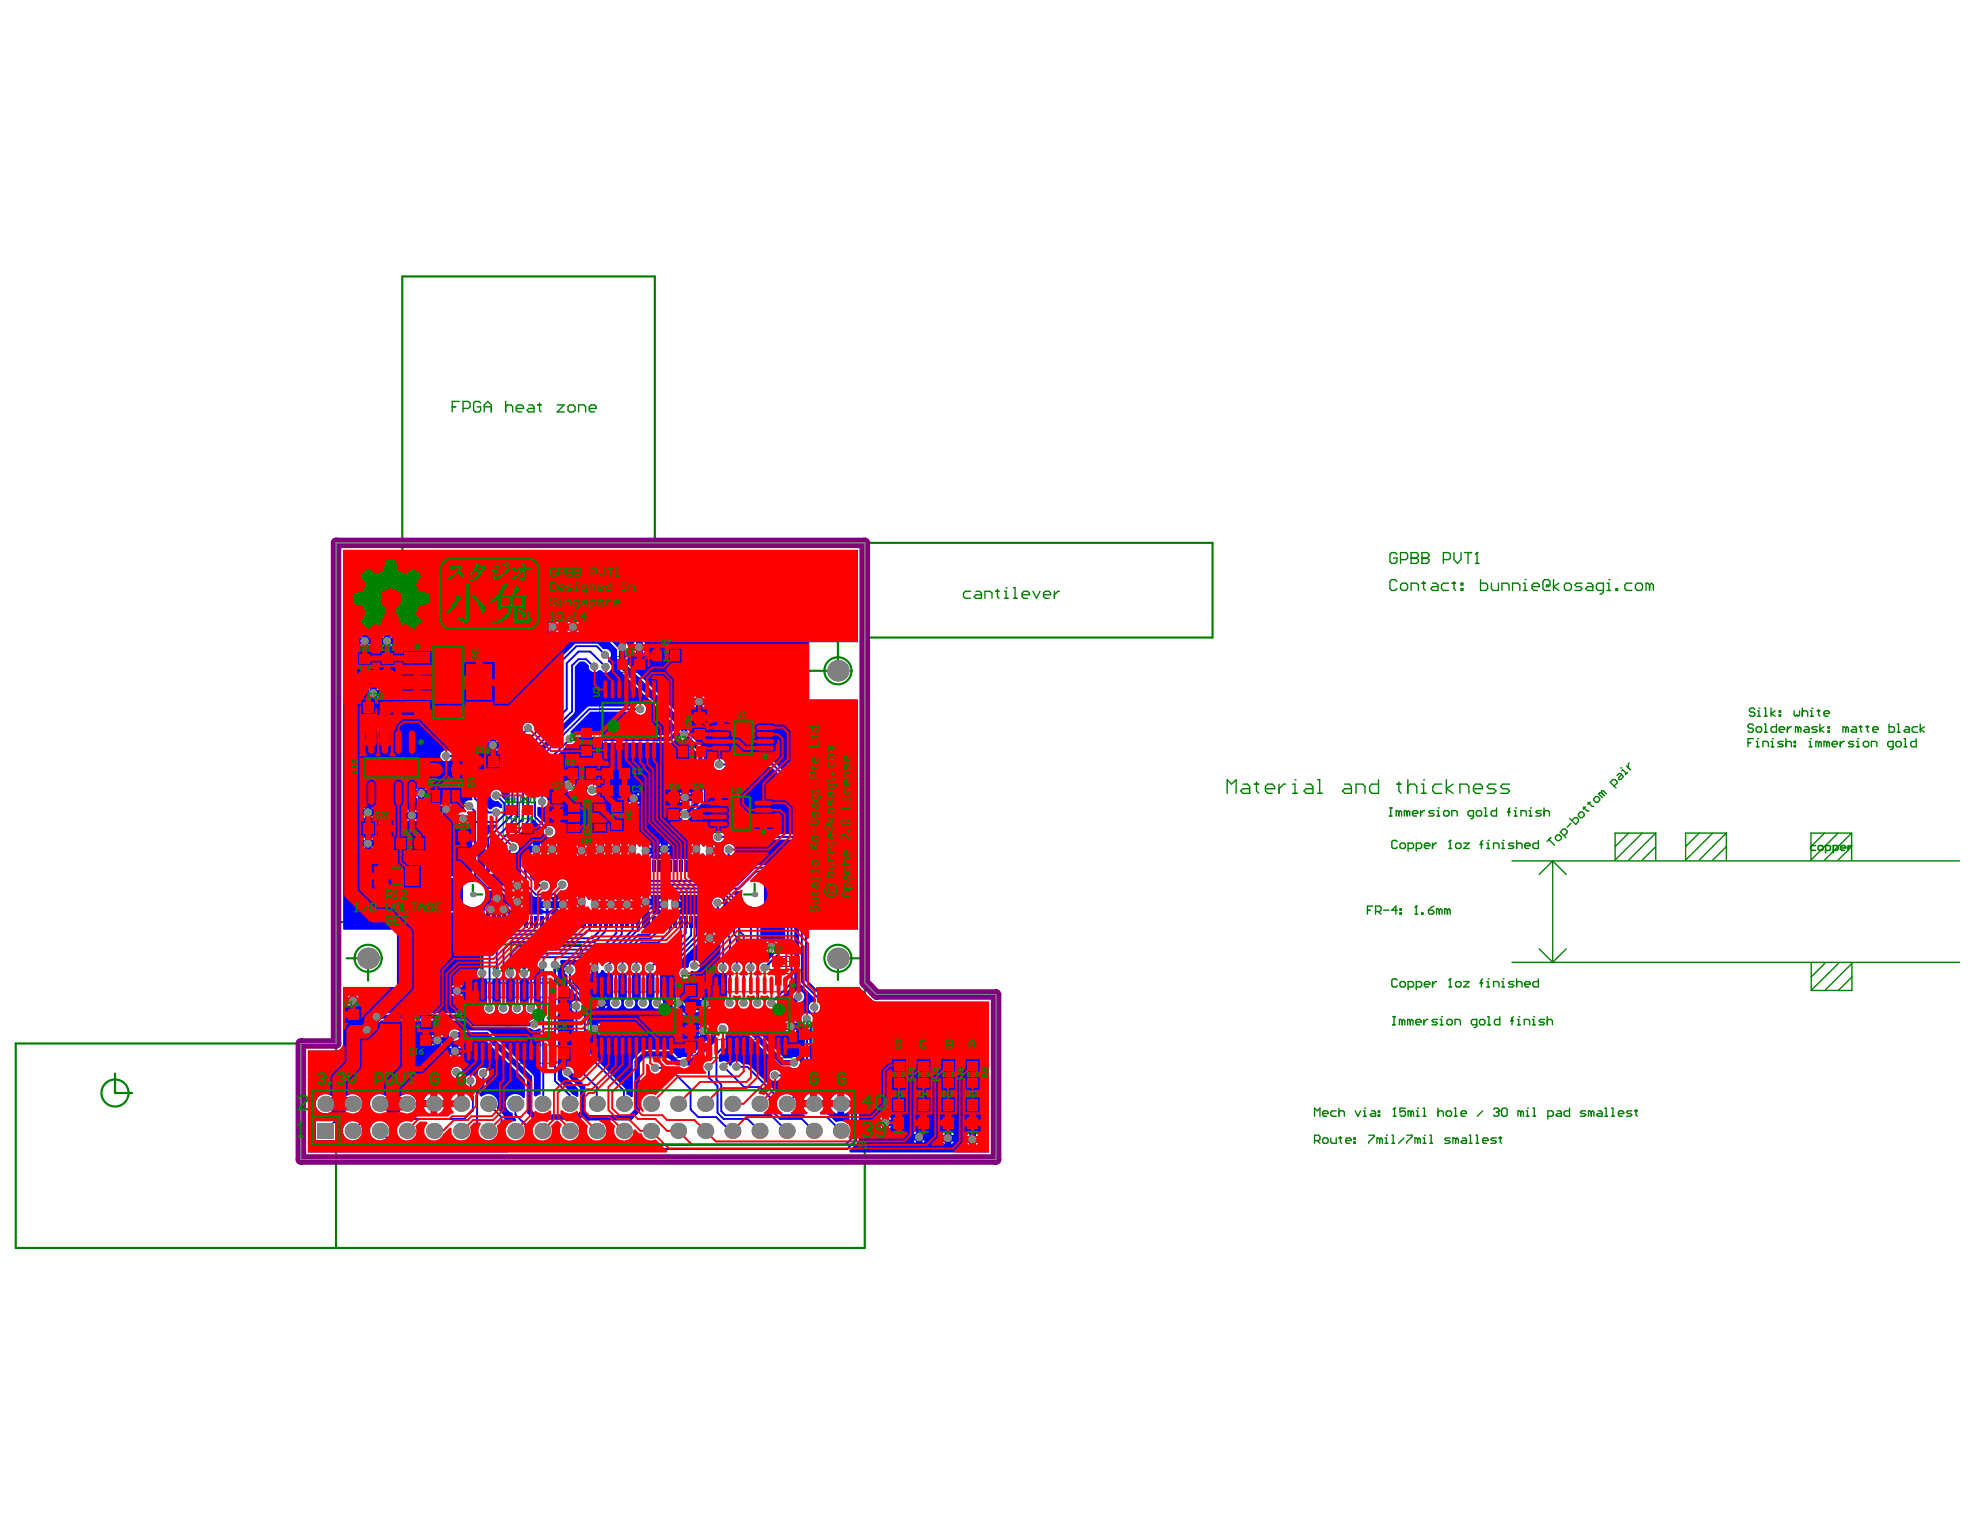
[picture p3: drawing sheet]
<svg xmlns="http://www.w3.org/2000/svg" width="279mm" height="216mm" viewBox="0 0 279 216" stroke-linecap="round" stroke-linejoin="round" font-family="sans-serif">
<path d="M47.4 76.6h74.6v62.1l1.6 1.6h16.9v23.3h-98.1v-16.4h5z" fill="none" stroke="#808080" stroke-width=".14"/>
<g fill="none" stroke="#008000" stroke-width=".15">
<path d="M50.4 91.9h2.2v4.6h-2.2zM50.8 94.2h1.4M50.8 98.6h4.7v2.3h-4.7zM51.5 93.5v1.4M52.4 99.8h1.4M53.2 99v1.5M53.5 91.7h2.3v4.7h-2.3zM53.9 94h1.5M54.6 93.3v1.5M56.7 90.9h13.1v10.8h-13.1zM62.5 96.3h1.5M63.2 95.6v1.5"/>
<path d="M84.6 95.6h8.5v11.9h-8.5zM86.7 92.6h4.6v2.3h-4.6zM88.3 93.7h1.4M89 93.1v1.4M91.7 91.4h4.6v2.3h-4.6zM93.3 92.6h1.4M94 91.8v1.4M51.1 102.7h8.3v11.3h-8.3zM52.4 116.9h1.4M53.2 116.2v1.4M54.5 108.3h1.5M55.3 107.6v1.5"/>
<path d="M55.5 117.9h4.7v2.2h-4.7v-4.3h-4.7v2.2h4.7M57.1 119h1.4M57.8 118.3v1.4M60.2 107.4h5.4v6h-5.4zM62.2 110.4h1.5M63 109.7v1.5M64.2 117h2.3v4.6h-2.3zM64.6 119.3h1.5M65.4 118.6v1.4M66 106.3h4.7v2.2h-4.7zM67.7 107.4h1.4M68.3 106.7v1.4"/>
<path d="M71 113.2h4.5v4.7h-4.5zM71.4 115.5h1.4M72.1 114.8v1.5M73.2 113.2v4.7M73.7 115.5h1.4M74.4 114.8v1.5M77.5 111.4h2.2v4.7h-2.2zM77.9 113.7h1.4M78.6 113v1.5M79.7 107.9h4.7v2.3h-4.7zM79.8 112.7h6v5.4h-6zM81.4 109.1h1.4"/>
<path d="M81.5 102.4h2.3v4.7h-2.3zM82 104.7h1.4M82.1 108.4v1.4M82.1 115.4h1.5M82.7 104v1.4M82.8 114.7v1.4M84.5 107.9h4.7v2.3h-4.7zM84.5 110.3h4.7v2.3h-4.7zM85.9 112.7h2.3v4.7h-2.3zM86.2 109.1h1.4M86.2 111.5h1.4M86.3 115.1h1.4"/>
<path d="M86.9 108.4v1.4M86.9 110.8v1.4M87 114.4v1.4M88.1 101.6h1.5M88.9 100.8v1.5M93.9 111.4h2.3v4.7h-2.3zM94.3 113.7h1.4M95 113v1.5M95.2 105h4.7v2.2h-4.7zM96.9 106.1h1.4M97.2 111.4h2.3v4.7h-2.3zM97.5 100.2h2.3v4.6h-2.3z"/>
<path d="M97.6 105.3v1.5M97.6 113.7h1.4M97.9 102.5h1.4M98.3 113v1.5M98.7 101.8v1.4M103.7 114.8h1.6M104.1 104.1h1.5M104.5 114v1.5M104.8 103.4v1.5M52.5 121.9h7v3.5h-7zM55.3 123.7h1.5M56 122.9v1.5"/>
<path d="M65.2 138.2h12.6v11.8h-12.6zM78.4 138.7h2.2v4.7h-2.2zM83 137.4h12.6v11.9h-12.6zM96.3 138.6h2.3v4.7h-2.3zM99.1 137.4h12.6v11.9h-12.6zM108.5 134.5h4.7v2.3h-4.7zM110.1 135.7h1.5M110.8 135v1.4M48.7 142.1h2.3v4.6h-2.3zM49.1 144.4h1.5M49.8 143.7v1.4M56.5 143.1h4.7v2.3h-4.7z"/>
<path d="M56.5 145.7h4.7v2.2h-4.7zM58.2 146.8h1.4M58.2 144.2h1.4M58.9 143.5v1.5M58.9 146.1v1.4M70.8 144.1h1.5M71.5 143.3v1.5M78.4 145.2h2.2v4.7h-2.2zM78.8 147.6h1.4M78.8 141.1h1.4M79.5 140.4v1.4M79.5 146.8v1.4"/>
<path d="M88.6 143.3h1.4M89.3 142.6v1.5M96.3 144.3h2.3v4.7h-2.3zM96.7 146.6h1.5M96.7 140.9h1.5M97.4 140.2v1.4M97.4 145.9v1.5M104.7 143.3h1.5M105.4 142.6v1.5M112.4 144.9h2.3v4.7h-2.3zM112.9 147.2h1.4M113.5 146.5v1.5"/>
<path d="M125.7 149.3h2.2v4.6h-2.2zM126.1 151.6h1.4M126.8 150.9v1.4M129.2 149.3h2.2v4.6h-2.2zM129.6 151.6h1.4M130.3 150.9v1.4M132.6 149.3h2.3v4.6h-2.3zM133 151.6h1.5M133.7 150.9v1.4M136.1 149.3h2.2v4.6h-2.2zM136.5 151.6h1.4M137.2 150.9v1.4"/>
</g>
<path d="M99.7 112.1h9.6v5.4h-9.6zM100 101.4h9.6v5.4h-9.6z" fill="none" stroke="#008000" stroke-width=".14"/>
<g fill="none" stroke="#800080" stroke-width=".15">
<path d="M50.8 92.9h1.4v2.6h-1.4zM51.8 99h2.7v1.5h-2.7zM53.9 92.7h1.5v2.7h-1.5zM60.5 91.3h5.5v10h-5.5zM85 98.2h7.7v6.8h-7.7zM87.7 93.1h2.6v1.4h-2.6zM92.7 91.8h2.5v1.4h-2.5zM51.5 105.3h7.5v6h-7.5zM51.8 116.2h2.7v1.4h-2.7zM56.5 118.3h2.6v1.4h-2.6zM60.6 109.1h4.7v2.7h-4.7zM64.6 118h1.5v2.6h-1.5z"/>
<path d="M67 106.7h2.7v1.4h-2.7zM71.4 114.3h1.4v2.5h-1.4zM73.7 114.3h1.4v2.5h-1.4zM77.9 112.4h1.4v2.6h-1.4zM80.8 108.4h2.5v1.4h-2.5zM81.5 113.1h2.7v4.6h-2.7zM82 103.4h1.4v2.6h-1.4zM85.6 110.8h2.6v1.4h-2.6zM85.6 108.4h2.6v1.4h-2.6zM86.3 113.8h1.4v2.6h-1.4zM94.3 112.4h1.4v2.6h-1.4zM96.3 105.3h2.5v1.5h-2.5z"/>
<path d="M97.6 112.4h1.4v2.6h-1.4zM97.9 101.1h1.4v2.7h-1.4zM102.2 112.4h4.6v4.7h-4.6zM102.5 101.8h4.7v4.6h-4.7zM53.5 122.3h5v2.7h-5zM78.8 139.8h1.4v2.6h-1.4zM83.3 140h11.9v6.7h-11.9zM96.7 139.6h1.5v2.6h-1.5zM99.5 140h11.9v6.7h-11.9zM109.5 135h2.7v1.4h-2.7zM49.1 143.1h1.5v2.6h-1.5zM57.6 146.1h2.6v1.4h-2.6z"/>
<path d="M57.6 143.5h2.6v1.5h-2.6zM65.6 140.7h11.9v6.8h-11.9zM78.8 146.2h1.4v2.7h-1.4zM96.7 145.3h1.5v2.7h-1.5zM112.9 145.9h1.4v2.6h-1.4zM126.1 150.3h1.4v2.6h-1.4zM129.6 150.3h1.4v2.6h-1.4zM133 150.3h1.5v2.6h-1.5zM136.5 150.3h1.4v2.6h-1.4z"/>
<circle cx="57.7" cy="106.7" r=".76"/>
<circle cx="86.4" cy="103.6" r=".76"/>
<circle cx="105.5" cy="115.8" r=".76"/>
<circle cx="105.8" cy="105.1" r=".76"/>
<circle cx="76.1" cy="142.1" r=".76"/>
<circle cx="93.9" cy="141.3" r=".76"/>
<circle cx="110" cy="141.3" r=".76"/>
</g>
<g fill="none" stroke="#008000" stroke-width=".31">
<path d="M56.8 76.5v-37.5h35.6v37.6M56.8 76.6v53.5h-9.2M122 76.6v99.5h-119.8v-28.9h45.2M118.2 90.3v4.4h-4.7M122 90h49.1v-13.4h-123.7v99.5M68.9 119.3v2.3M48.9 135.2h3v3.2M57.8 132.2h6.8v5.7h-6.8zM66.7 124.8v1.4h1.3M67.9 133.3h14v5.4h-14zM72.1 133.3v5.4M104.3 130.8v2.3"/>
<path d="M106.5 124.7v1.5h-1.5M121.3 135.2h-3.1v3.1M16.2 151.5v2.7h2.4"/>
<circle cx="118.2" cy="94.7" r="1.91"/>
<circle cx="51.9" cy="135.2" r="1.91"/>
<circle cx="118.2" cy="135.2" r="1.91"/>
<circle cx="16.2" cy="154.2" r="1.91"/>
</g>
<g fill="none" stroke="#008000" stroke-width=".19">
<path d="M63.8 57.4h.5M64.8 56.6h-1v1.5M65.3 57.6h.8l.2-.2v-.5l-.2-.3h-.8v1.5M67.8 56.9l-.2-.3h-.6l-.2 .3v1l.2 .2h.6l.2-.2v-.5h-.5M68.3 57.4h1M68.3 58.1v-1l.5-.5 .5 .5v1M71.3 57.4l.3-.3h.5l.2 .3v.7M71.3 56.6v1.5M72.8 57.6h1.1v-.2l-.3-.3h-.5l-.3 .3v.5l.3 .2h.5M74.6 57.1h.5l.3 .3v.7h-.8l-.2-.2 .2-.3h.8M75.8 57.1h.5M76.1 56.9v1l.2 .2"/>
<path d="M78.6 57.1h1l-1 1h1M80.4 57.1h.5l.2 .3v.5l-.2 .2h-.5l-.3-.2v-.5zM81.6 58.1v-1h.8l.2 .3v.7M83.1 57.6h1v-.2l-.2-.3h-.5l-.3 .3v.5l.3 .2h.5M197.1 78.2l-.3-.2h-.5l-.2 .2v1l.2 .3h.5l.3-.3v-.5h-.5M197.6 79h.7l.3-.3v-.5l-.3-.2h-.7v1.5M199.1 78.7h.1M199.1 78h.7l.3 .2v.3l-.3 .2 .3 .3v.2l-.3 .3h-.7zM199.1 78.7h.7M200.6 78.7h.1M200.6 78h.7l.3 .2v.3l-.3 .2 .3 .3v.2l-.3 .3h-.7zM200.6 78.7h.7"/>
<path d="M203.6 79h.8l.2-.3v-.5l-.2-.2h-.8v1.5M205.1 78v1l.5 .5 .5-.5v-1M206.6 78h1M207.1 78v1.5M208.1 79.5h.5M208.4 78h.1M208.4 78v1.5M208.4 78l-.3 .2M51.5 88.8h.1M51.5 86.8h1.5v.8l-.3 .2h-.5l-.2-.2v-.8M51.5 96.6h1.5v-.8l-.3-.2h-.5l-.2 .2v.8M51.5 92.1h1.5"/>
<path d="M52 89.5v.8l.2 .3 .3-.3v-.5l.2-.3 .3 .3v.8M52 92.6v.7l.2 .2h.5l.3-.2v-.7M52 91.3l.5 .8 .5-.8M52.5 94v.8l.2 .3 .3-.3v-.8h-.8l-.2 .3v.5M53 85.5v.5l-.3 .3h-.5l-.2-.3v-.5l.2-.2h.3v1M53 88.8h-1v.2M53 98.5h-.8l-.2 .3v.8h1M53 88.5v.5M136.9 83.4h-.7l-.3 .3v.5l.3 .2h.7M137.7 83.4h.5l.3 .3v.7h-.8l-.3-.2 .3-.3h.8M139 84.4v-1h.7l.2 .3v.7M140.4 83.4h.5"/>
<path d="M140.7 83.2v1l.2 .2M141.7 83.4h.2v1M141.7 84.4h.5M141.9 82.9h.1M143 84.4h.5M143 82.9h.2v1.5M144.2 83.9h1v-.2l-.2-.3h-.5l-.3 .3v.5l.3 .2h.5M145.7 83.4l.5 1 .5-1M147.2 83.9h1v-.2l-.2-.3h-.5l-.3 .3v.5l.3 .2h.5M148.7 83.4v1M149.5 83.4h-.3l-.5 .5M197.1 82.1l-.3-.3h-.5l-.2 .3v1l.2 .2h.5l.3-.2"/>
<path d="M197.6 82.6l.2-.3h.5l.3 .3v.5l-.3 .2h-.5l-.2-.2zM199.1 83.3v-1h.7l.3 .3v.7M200.6 82.3h.5M200.8 82.1v1l.3 .2M202.1 82.3h.5l.3 .3v.7h-.8l-.2-.2 .2-.3h.8M204.4 82.3h-.8l-.2 .3v.5l.2 .2h.8M204.9 82.3h.4M205.1 82.1v1l.2 .2M206.1 82.3h.3v.3h-.3zM206.1 83.1h.3v.2h-.3zM208.9 81.8v1.5h.7l.3-.2v-.5l-.3-.3h-.7M210.4 82.3v.8l.2 .2h.8v-1"/>
<path d="M211.9 83.3v-1h.8l.2 .3v.7M213.4 83.3v-1h.7l.3 .3v.7M214.9 83.3h.5M214.9 82.3h.2v1M215.1 81.8h.1M216.1 82.8h1.1v-.2l-.3-.3h-.5l-.3 .3v.5l.3 .2h.5M218.2 82.6h.2v.2h-.2zM218.4 82.8l.3-.2v-.5l-.3-.3h-.5l-.2 .3v1l.2 .2h.8M219.2 81.8v1.5M219.9 82.3l-.7 .5 .7 .5M220.9 82.3h.5l.3 .3v.5l-.3 .2h-.5l-.2-.2v-.5zM223.2 82.3h-.8l-.2 .3 .2 .2h.6l.2 .3-.2 .2h-.8"/>
<path d="M223.9 82.3h.5l.3 .3v.7h-.8l-.2-.2 .2-.3h.8M226.2 83.3h-.8l-.2-.2v-.5l.2-.3h.8v1.3l-.3 .2h-.2M226.7 83.3h.5M226.7 82.3h.3v1M227 81.8h.1M228 83.1h.2v.2h-.2zM230.2 82.3h-.7l-.3 .3v.5l.3 .2h.7M230.7 82.6l.3-.3h.5l.2 .3v.5l-.2 .2h-.5l-.3-.2zM232.7 82.6l-.2-.3h-.3v1M232.7 82.6v.7M232.7 82.6l.3-.3 .2 .3v.7M248.1 99.9h.1"/>
<path d="M248.9 99.9h.2v1.2M249.9 99.9v1.2M254.3 99.9v1.2M255.6 99.9h.1M52 119.6l.2-.2h.5l.3 .2v.5l-.3 .2h-.5l-.2-.2zM52 100.3l.2-.2h.5l.3 .2v.5l-.3 .3h-.5l-.2-.3zM52 103.1v.7l.2 .3 .3-.3v-.5l.2-.2 .3 .2v.8M52 104.8v.5M52 110.6l.2-.3h.5l.3 .3v.5l-.3 .2h-.5l-.2-.2zM52 115.1l.2-.3h.5l.3 .3v.5l-.3 .2h-.5l-.2-.2zM52 116.3v.8l.2 .2h.5l.3-.2v-.8M52.2 113.9l-.2 .2v.3h1"/>
<path d="M52.2 113.9h.8M53 105.8h-.8l-.2 .3v.7h1M53 107.6v.5l-.3 .2h-.5l-.2-.2v-.5l.2-.3h.3v1M53 108.8h-.8l-.2 .3v.7h1M53 112.8v-.7l-.3-.3h-.5l-.2 .3v.7h1.5M53 113.3h-.8l-.2 .3 .2 .3M53 104.8l-.3 .3h-1M67.9 110.1l.3-.3h.5l.2 .3v.2M68.4 110.6h.3M68.7 110.6l.2 .2v.3l-.2 .2h-.5l-.3-.2M68.9 110.3h.1M68.9 110.3l-.2 .3"/>
<path d="M69.9 110.6l-.3-.3h-.2v1M69.9 110.6v.7M69.9 110.6l.2-.3 .3 .3v.7M71.4 110.6l-.2-.3h-.3v1M71.4 110.6v.7M71.4 110.6l.3-.3 .2 .3v.7M73.9 109.8v1.5h.8l.2-.2v-.5l-.2-.3h-.8M75.7 110.3h.5l.2 .3v.7h-.7l-.3-.2 .3-.3h.7M78 110.3h-.8l-.2 .3v.5l.2 .2h.8M78.5 109.8v1.5M79.2 110.3l-.7 .5 .7 .5M81 110.3h-.8l-.3 .3 .3 .2h.5l.3 .3-.3 .2h-.8"/>
<path d="M81.5 110.3h.2v1M81.5 111.3h.5M81.7 109.8h.1M83.7 109.8v1.5h-.7l-.3-.2v-.5l.3-.3h.7M84.2 110.8h1v-.2l-.2-.3h-.5l-.3 .3v.5l.3 .2h.5M88.2 110.3h-.7l-.2 .3v.5l.2 .2h.7M88.7 111.3h.5M88.7 109.8h.3v1.5M90 110.8h1v-.2l-.3-.3h-.5l-.2 .3v.5l.2 .2h.5M91.8 110.3h.5l.2 .3v.7h-.7l-.3-.2 .3-.3h.7M93 110.3v1M93.8 110.3h-.3l-.5 .5"/>
<path d="M94.8 110.3h.4l.3 .3v.7h-.7l-.3-.2 .3-.3h.7M96 111.3v-1h.8l.2 .3v.7M98.5 110.3h-.7l-.3 .3v.5l.3 .2h.7M99 110.8h1v-.2l-.2-.3h-.5l-.3 .3v.5l.3 .2h.5M102.1 111.3h.5M102.1 109.8h.2v1.5M103.3 110.3h.3v1M103.3 111.3h.5M103.6 109.8h.1M105 110.6l-.2-.3h-.3v1M105 110.6v.7M105 110.6l.3-.3 .2 .3v.7"/>
<path d="M106 110.3h.3v1M106 111.3h.6M106.3 109.8h.1M107.3 110.3h.5M107.6 110.1v1l.2 .2M173.1 111.9v-1.9l.6 .6 .7-.6v1.9M175.3 110.6h.7l.3 .4v.9h-1l-.3-.3 .3-.3h1M177 110.6h.6M177.3 110.3v1.3l.3 .3M178.5 111.3h1.3v-.3l-.3-.4h-.6l-.4 .4v.6l.4 .3h.6M180.4 110.6v1.3M181.4 110.6h-.3l-.7 .7"/>
<path d="M182.3 110.6h.4v1.3M182.3 111.9h.7M182.7 110h.1M184.3 110.6h.6l.3 .4v.9h-.9l-.3-.3 .3-.3h.9M185.9 111.9h.6M185.9 110h.3v1.9M189.7 110.6h.6l.4 .4v.9h-1l-.3-.3 .3-.3h1M191.3 111.9v-1.3h1l.3 .4v.9M194.5 110v1.9h-1l-.3-.3v-.6l.3-.4h1M196 114h.4M196 115.2h.4M196.2 114v1.2"/>
<path d="M197 110.6h.7M197.1 118.8l-.2-.2h-.4l-.1 .2v.7l.1 .2h.4l.2-.2M197.3 114.6l-.1-.2h-.2v.8M197.3 110.3v1.3l.4 .3M197.3 114.6v.6M197.3 114.6l.2-.2 .2 .2v.6M197.5 119.2l.2-.2h.4l.2 .2v.3l-.2 .2h-.4l-.2-.2zM198.5 114.6l-.2-.2h-.2v.8M198.5 114.6v.6M198.5 114.6l.2-.2 .2 .2v.6M198.6 111l.4-.4h.6l.3 .4v.9M198.6 110v1.9"/>
<path d="M198.7 119.7h.5l.2-.2v-.3l-.2-.2h-.5v1.1M199.3 114.8h.7v-.2l-.2-.2h-.3l-.2 .2v.4l.2 .2h.3M199.8 119.7h.6l.2-.2v-.3l-.2-.2h-.6v1.1M200.4 114.4v.8M200.5 110.6h.3v1.3M200.5 111.9h.7M200.8 110h.1M200.9 119.4h.8v-.2l-.2-.2h-.4l-.2 .2v.3l.2 .2h.4M201 114.4h-.2l-.4 .4M202.1 119v.7M202.3 114.4h-.5l-.2 .2 .2 .2h.3l.2 .2-.2 .2h-.5M202.7 119h-.2l-.4 .4"/>
<path d="M202.7 115.2h.4M202.7 114.4h.2v.8M202.9 114h.1M203.4 110.6h-1l-.3 .4v.6l.3 .3h1M203.7 114.6l.2-.2h.3l.2 .2v.4l-.2 .2h-.3l-.2-.2zM204 110v1.9M204.4 119.7h.4M204.6 118.6h.1M204.6 118.6v1.1M204.6 118.6l-.2 .2M204.8 115.2v-.8h.6l.2 .2v.6M205 110.6l-1 .7 1 .6"/>
<path d="M205.3 119.2l.2-.2h.4l.2 .2v.3l-.2 .2h-.4l-.2-.2zM206 111.9v-1.3h.9l.3 .4v.9M206.5 119h.8l-.8 .7h.8M207.9 115.2h-.6l-.2-.2v-.4l.2-.2h.6v.9l-.2 .2h-.2M207.9 111.3h1.2v-.3l-.3-.4h-.6l-.3 .4v.6l.3 .3h.6M208.3 114.6l.1-.2h.4l.2 .2v.4l-.2 .2h-.4l-.1-.2zM208.8 119.2h.4M209.2 118.6l-.2 .2v.9M209.4 114h.2v1.2M209.4 115.2h.4M209.7 119.7h.4M209.7 119h.2v.7"/>
<path d="M209.9 118.6h.1M210.7 119.7v-.7h.6l.2 .2v.5M211 110.6h-.9l-.3 .4 .3 .3h.6l.3 .3-.3 .3h-.9M211.1 114v1.2h-.5l-.2-.2v-.4l.2-.2h.5M211.9 119.7h.3M211.9 119h.1v.7M212 118.6h.1M212.7 114.6h.3M213 110.6h-1l-.3 .4 .3 .3h.7l.3 .3-.3 .3h-1M213 114l-.2 .2v1M213.6 119h-.6l-.2 .2 .2 .2h.4l.2 .1-.2 .2h-.6M213.6 115.2h.4"/>
<path d="M213.6 114.4h.2v.8M213.8 114h.1M214 119.2l.1-.2h.4l.2 .2v.5M214 118.6v1.1M214.6 115.2v-.8h.5l.2 .2v.6M215.1 119.4h.8v-.2l-.2-.2h-.4l-.2 .2v.3l.2 .2h.4M215.7 115.2h.4M215.7 114.4h.2v.8M215.9 114h.1M217 118.6v1.1h-.6l-.1-.2v-.3l.1-.2h.6M217.4 114.4h-.5l-.2 .2 .2 .2h.3l.2 .2-.2 .2h-.5M217.8 114.6l.2-.2h.4l.2 .2v.6"/>
<path d="M217.8 114v1.2M218.5 118.5l.8 .8M218.8 118.2l-.6 .5M219.4 118.1l.3-.3h.3l.3 .3v.3l-.3 .2h-.3l-.3-.2zM220.7 117.9l.4-.4v-.2l-.3-.3h-.3l-.4 .4 .8 .8M221.5 115.5l.8 .8 .4-.4v-.3l-.3-.2h-.3l-.4 .4M221.6 116.2l-.5 .5M222.7 114.8l.3-.2h.2l.3 .2v.3l-.3 .3h-.2l-.3-.3zM223.4 113.9l.5 .5h.3M223.6 113.9l-.2 .3M224 113.5l.3-.3zM224 113.2l.6 .6h.3"/>
<path d="M224.9 112.7l.2-.3h.3l.3 .3v.2l-.3 .3h-.3l-.2-.3zM225.9 111.9v-.3h.3l.4 .4M225.9 111.9h-.2l-.2 .1 .6 .6M225.9 111.9l.5 .4M227.7 110.9l.4-.4v-.2l-.3-.3h-.3l-.3 .4 .8 .8M228.7 108.4h.1M228.8 108.8l.1-.2 .6 .6M228.8 109.3l-.4 .4v.3h.3l.3-.4-.3-.4h-.3l-.3 .2M229.5 108.1l.5 .5M229.6 109l-.3 .3M229.8 117.6l-2 1.9M229.8 107.7l-.1 .1v.6"/>
<path d="M231.7 117.6l-3.9 3.8v-3.8h5.8M233.6 117.6v3.8M233.6 117.6l-3.8 3.8M233.6 119.5l-1.9 1.9M239.7 117.6l-1.9 1.9M241.6 117.6l-3.8 3.8v-3.8h5.7M243.5 117.6v3.8M243.5 119.5l-1.9 1.9M243.5 117.6l-3.8 3.8M246.6 104.8h.4M247.4 104.2h-.8v1.2M247.4 102.4l-.2-.2h-.4l-.2 .2v.2l.2 .1h.4l.2 .2v.2l-.2 .2h-.4l-.2-.2"/>
<path d="M247.6 100.1l-.2-.2h-.4l-.2 .2v.2l.2 .2h.4l.2 .2v.2l-.2 .2h-.4l-.2-.2M247.7 105.4h.4M247.7 104.6h.2v.8M247.7 102.7l.2-.1h.4l.2 .1v.4l-.2 .2h-.4l-.2-.2zM247.9 104.2h.1M247.9 101.1h.4M247.9 100.3h.2v.8M248.7 105.4v-.8h.6l.2 .2v.6M248.9 101.1h.4M248.9 102.2h.2v1.1M248.9 103.3h.4M249.9 105.4h.3"/>
<path d="M249.9 104.6h.1v.8M250 104.2h.1M250.4 100.3l-.5 .4 .5 .4M250.6 102.2v1.1h-.6l-.1-.2v-.4l.1-.1h.6M251 100.3h.2v.2h-.2zM251 100.9h.2v.2h-.2zM251 102.9h.8v-.2l-.2-.1h-.4l-.2 .1v.4l.2 .2h.4M251.6 104.6h-.6l-.2 .2 .2 .2h.4l.2 .2-.2 .2h-.6M252 104.8l.2-.2h.3l.2 .2v.6M252 104.2v1.2M252.2 102.6v.7M252.7 102.6h-.2l-.3 .3"/>
<path d="M253.1 100.3v.6l.2 .2 .2-.2 .2 .2 .2-.2v-.6M253.1 104.6h.2v.2h-.2zM253.1 105.2h.2v.2h-.2zM253.7 102.7l-.2-.1h-.2v.7M253.7 102.7v.6M253.7 102.7l.2-.1 .2 .1v.6M254.3 100.5l.1-.2h.4l.2 .2v.6M254.6 102.6h.4l.2 .1v.6h-.6l-.2-.2 .2-.2h.6M255.2 105.4h.4M255.2 104.6h.2v.8M255.4 104.2h.1M255.4 101.1h.4"/>
<path d="M255.4 100.3h.2v.8M256.4 100.3h.3M256.4 102.6h-.6l-.2 .1 .2 .2h.4l.2 .2-.2 .2h-.6M256.6 100.1v.8l.1 .2M256.6 104.8v.6M256.6 104.8l-.2-.2h-.2v.8M256.6 104.8l.1-.2 .2 .2v.6M256.7 102.2v1.1M257.3 100.7h.8v-.2l-.2-.2h-.4l-.2 .2v.4l.2 .2h.4M257.3 102.6l-.6 .3 .6 .4M257.4 117.6l-1.9 1.9M257.7 104.8l-.2-.2h-.2v.8"/>
<path d="M257.7 104.8l.2-.2 .2 .2v.6M257.7 104.8v.6M257.9 102.6h.2v.1h-.2zM257.9 103.1h.2v.2h-.2zM258.5 105h.7v-.2l-.2-.2h-.3l-.2 .2v.4l.2 .2h.3M259.3 117.6l-3.8 3.8v-3.8h5.7M259.6 104.6v.8M260.2 104.6h-.2l-.4 .4M260.4 102.7l-.2-.1h-.2v.7M260.4 102.7v.6M260.4 102.7l.2-.1 .2 .1v.6M261.2 117.6v3.8"/>
<path d="M261.2 119.5l-1.9 1.9M261.2 117.6l-3.8 3.8M261.3 102.6h.4l.2 .1v.6h-.6l-.2-.2 .2-.2h.6M261.5 104.6h-.5l-.2 .2 .2 .2h.3l.2 .2-.2 .2h-.5M261.9 105.4h.4M261.9 104.6h.2v.8M262.1 104.2h.1M262.3 102.6h.4M262.5 102.4v.7l.2 .2M262.9 104.8l.2-.2h.3l.2 .2v.4l-.2 .2h-.3l-.2-.2zM263.2 102.6h.4M263.4 102.4v.7l.2 .2"/>
<path d="M264 105.4v-.8h.6l.2 .2v.6M264.2 102.9h.8v-.2l-.2-.1h-.4l-.2 .1v.4l.2 .2h.4M266.5 102.2v1.1h.6l.2-.2v-.4l-.2-.1h-.6M267.1 105.4h-.6l-.2-.2v-.4l.2-.2h.6v1l-.2 .2h-.2M267.5 104.8l.1-.2h.4l.2 .2v.4l-.2 .2h-.4l-.1-.2zM267.6 102.2h.2v1.1M267.6 103.3h.4M268.6 104.2h.2v1.2M268.6 105.4h.4M268.8 102.6h.4l.2 .1v.6h-.6l-.2-.2 .2-.2h.6M270.3 104.2v1.2h-.5l-.2-.2v-.4l.2-.2h.5M270.5 102.6h-.6l-.1 .1v.4l.1 .2h.6"/>
<path d="M270.9 102.2v1.1M271.5 102.6l-.6 .3 .6 .4M53 120.8h-.8l-.2 .3v.7h1M70.1 136.5h-.4l-.1 .1 .1 .2h.3l.1 .1-.1 .1h-.4M70.3 136.5v.4l.2 .1h.3v-.5M71.1 137h.3l.2-.1v-.3l-.2-.1h-.3v.8M71.8 137h.4l.1-.1v-.3l-.1-.1h-.4v.8M73.3 137h.4l.1-.1v-.3l-.1-.1h-.4v.8M74.1 136.6l.1-.1h.3l.1 .1v.3l-.1 .1h-.3l-.1-.1zM74.8 136.5v.4l.2 .1 .1-.1 .1 .1 .2-.1v-.4M75.6 136.8h.5l-.1-.3h-.3l-.1 .1v.3l.1 .1h.3M76.3 136.5v.5"/>
<path d="M76.7 136.5h-.1l-.3 .3M77.8 136.3h.5M78.1 136.3v.7M78.6 136.6h.1M78.6 136.3h.4l.1 .1-.1 .2 .1 .3-.1 .1h-.4zM78.6 136.6h.4M79.4 136.3h.3l.2 .1v.5l-.2 .1h-.3zM192.9 128.4h.4M193.7 127.9h-.8v1.1M194.1 128.6h.5l.2-.2v-.3l-.2-.2h-.5v1.1M194.4 128.6l.4 .4M195.2 128.4h.8"/>
<path d="M197.1 138.3l-.2-.2h-.4l-.1 .2v.8l.1 .2h.4l.2-.2M197.1 128.4h-.7l.5-.5v1.1M197.5 138.7l.2-.2h.4l.2 .2v.4l-.2 .2h-.4l-.2-.2zM197.5 128.2h.2v.2h-.2zM197.5 128.8h.2v.2h-.2zM198.7 139.3h.5l.2-.2v-.4l-.2-.2h-.5v1.2M199.6 129h.4M199.8 127.9h.1M199.8 127.9v1.1M199.8 139.3h.6l.2-.2v-.4l-.2-.2h-.6v1.2M199.8 127.9l-.2 .2M200.6 128.8h.2v.2h-.2z"/>
<path d="M200.9 138.9h.8v-.2l-.2-.2h-.4l-.2 .2v.4l.2 .2h.4M201.5 128.4h.6l.2 .2v.2l-.2 .2h-.4l-.2-.2zM202.1 138.5v.8M202.3 127.9l-.4 .2-.4 .3M202.7 138.5h-.2l-.4 .4M203.1 128.4l-.2-.2h-.2v.8M203.1 128.4v.6M203.1 128.4l.1-.2 .2 .2v.6M204.2 128.4l.2-.2 .2 .2v.6M204.2 128.4l-.2-.2h-.2v.8M204.2 128.4v.6M204.4 139.3h.4"/>
<path d="M204.6 138.1h.1M204.6 138.1v1.2M204.6 138.1l-.2 .2M205.3 138.7l.2-.2h.4l.2 .2v.4l-.2 .2h-.4l-.2-.2zM206.5 138.5h.8l-.8 .8h.8M208.8 138.7h.4M209.2 138.1l-.2 .2v1M209.7 138.5h.2v.8M209.7 139.3h.4M209.9 138.1h.1M210.7 139.3v-.8h.6l.2 .2v.6M211.9 138.5h.1v.8"/>
<path d="M211.9 139.3h.3M212 138.1h.1M213.3 135.8h63.2M213.3 121.5h63.2M213.6 138.5h-.6l-.2 .2 .2 .2h.4l.2 .2-.2 .2h-.6M214 138.1v1.2M214 138.7l.1-.2h.4l.2 .2v.6M215.1 138.9h.8v-.2l-.2-.2h-.4l-.2 .2v.4l.2 .2h.4M217 138.1v1.2h-.6l-.1-.2v-.4l.1-.2h.6M217.1 133.9l1.9 1.9 2-1.9M219 121.5l-1.9 1.9M219 121.5v14.1"/>
<path d="M219 121.5l2 1.9M255.5 136v3.8M255.5 139.8h5.8v-3.8l-3.9 3.8M257.4 136l-1.9 1.9M259.3 136l-3.8 3.8M261.3 137.9l-2 1.9M185.4 157.5v-1.1l.4 .4 .4-.4v1.1M186.6 157.1h.8v-.2l-.2-.1h-.4l-.2 .1v.4l.2 .2h.4M188.5 156.8h-.6l-.2 .1v.4l.2 .2h.6M188.9 156.9l.2-.1h.4l.2 .1v.6M188.9 156.4v1.1M191.2 156.8l.4 .7 .4-.7"/>
<path d="M192.3 157.5h.4M192.3 156.8h.2v.7M192.5 156.4h.1M193.5 156.8h.4l.2 .1v.6h-.6l-.2-.2 .2-.2h.6M194.4 156.8h.2v.1h-.2zM194.4 157.3h.2v.2h-.2zM196.5 143.5h.4M196.5 144.6h.4M196.5 157.5h.4M196.7 143.5v1.1M196.7 156.4h.1M196.7 156.4l-.2 .2"/>
<path d="M196.7 156.4v1.1M197.8 144l-.2-.1h-.2v.7M197.8 144v.6M197.8 144l.2-.1 .2 .1v.6M198.3 156.4h-.8v.5l.4-.1h.2l.2 .1v.4l-.2 .2h-.4l-.2-.2M199 144l-.2-.1h-.2v.7M199 144v.6M199 144l.1-.1 .2 .1v.6M199 156.9l-.2-.1h-.1v.7M199 156.9l.2-.1 .2 .1v.6M199 156.9v.6M199.7 144.2h.8v-.2l-.2-.1h-.4l-.2 .1v.4l.2 .2h.4"/>
<path d="M199.8 156.8h.2v.7M199.8 157.5h.4M200 156.4h.1M200.8 156.4h.1v1.1M200.8 157.5h.3M200.9 143.9v.7M201.4 143.9h-.1l-.4 .3M202.8 143.9h-.6l-.2 .1 .2 .2h.4l.2 .2-.2 .2h-.6M202.9 156.4v1.1M202.9 156.9l.2-.1h.3l.2 .1v.6M203.2 143.9h.2v.7M203.2 144.6h.3"/>
<path d="M203.4 143.5h.1M204 156.9l.2-.1h.4l.2 .1v.4l-.2 .2h-.4l-.2-.2zM204.1 144l.2-.1h.4l.2 .1v.4l-.2 .2h-.4l-.2-.2zM205.2 156.4h.1v1.1M205.2 157.5h.3M205.3 144.6v-.7h.5l.2 .1v.6M206.1 157.1h.8v-.2l-.2-.1h-.4l-.2 .1v.4l.2 .2h.4M208.3 144.6h-.5l-.2-.2v-.4l.2-.1h.5v.9l-.2 .2h-.1M208.7 144l.2-.1h.4l.2 .1v.4l-.2 .2h-.4l-.2-.2zM209.2 156.8l-.8 .7M209.9 143.5h.2v1.1M209.9 144.6h.3"/>
<path d="M210.7 156.6l.2-.2h.4l.2 .2v.2M211.1 156.9h.2M211.3 156.9l.2 .2v.2l-.2 .2h-.4l-.2-.2M211.5 156.8h.1M211.5 156.8l-.2 .1M211.6 143.5v1.1h-.6l-.2-.2v-.4l.2-.1h.6M211.9 156.6l.1-.2h.4l.2 .2v.7l-.2 .2h-.4l-.1-.2zM213.1 144h.4M213.5 143.5l-.2 .2v.9M214.1 144.6h.4M214.1 143.9h.2v.7M214.3 143.5h.1"/>
<path d="M214.5 156.9l-.2-.1h-.2v.7M214.5 156.9v.6M214.5 156.9l.2-.1 .2 .1v.6M215 144.6v-.7h.6l.2 .1v.6M215.3 157.5h.4M215.3 156.8h.2v.7M215.5 156.4h.1M216.2 144.6h.4M216.2 143.9h.2v.7M216.3 157.5h.3M216.3 156.4h.1v1.1M216.4 143.5h.1"/>
<path d="M217.9 143.9h-.6l-.2 .1 .2 .2h.4l.2 .2-.2 .2h-.6M218.3 144l.1-.1h.4l.2 .1v.6M218.3 143.5v1.1M218.4 157.5h.5l.2-.2v-.4l-.2-.1h-.5v1.1M219.7 156.8h.4l.2 .1v.6h-.6l-.2-.2 .2-.2h.6M221.4 156.4v1.1h-.6l-.1-.2v-.4l.1-.1h.6M223.7 156.8h-.6l-.1 .1 .1 .2h.4l.2 .2-.2 .2h-.5M224.5 156.9l.2-.1 .2 .1v.6M224.5 156.9l-.2-.1h-.2v.7M224.5 156.9v.6M225.4 156.8h.4l.2 .1v.6h-.6l-.2-.2 .2-.2h.6M226.4 157.5h.4"/>
<path d="M226.4 156.4h.2v1.1M227.4 157.5h.3M227.4 156.4h.1v1.1M228.3 157.1h.8v-.2l-.2-.1h-.4l-.2 .1v.4l.2 .2h.4M230.2 156.8h-.6l-.1 .1 .1 .2h.4l.2 .2-.2 .2h-.5M230.6 156.8h.4M230.8 156.6v.7l.2 .2M185.4 161h.6l.2-.2v-.4l-.2-.2h-.6v1.1M185.8 161l.4 .3M186.6 160.8l.2-.2h.4l.2 .2v.3l-.2 .2h-.4l-.2-.2zM187.7 160.6v.5l.2 .2h.6v-.7M188.9 160.6h.4"/>
<path d="M189.1 160.4v.7l.2 .2M189.8 161h.8v-.2l-.2-.2h-.4l-.2 .2v.3l.2 .2h.4M191 161.1h.2v.2h-.2zM191 160.6h.2v.2h-.2zM193.1 160.2h.8v.2l-.8 .7v.2M194.6 160.8l-.2-.2h-.1v.7M194.6 160.8v.5M194.6 160.8l.2-.2 .2 .2v.5M195.4 161.3h.4M195.4 160.6h.2v.7M195.6 160.2h.1M196.4 160.2h.1v1.1"/>
<path d="M196.4 161.3h.3M198.1 160.6l-.8 .7M198.5 160.2h.7v.2l-.7 .7v.2M200 160.8l-.2-.2h-.2v.7M200 160.8v.5M200 160.8l.2-.2 .2 .2v.5M200.8 160.6h.1v.7M200.8 161.3h.3M200.9 160.2h.1M201.7 160.2h.2v1.1M201.7 161.3h.4M204.6 160.6h-.6l-.2 .2 .2 .2h.4l.2 .1-.2 .2h-.6"/>
<path d="M205.3 160.8v.5M205.3 160.8l-.1-.2h-.2v.7M205.3 160.8l.2-.2 .2 .2v.5M206.3 160.6h.4l.2 .2v.5h-.6l-.2-.2 .2-.1h.6M207.3 160.2h.2v1.1M207.3 161.3h.3M208.2 160.2h.2v1.1M208.2 161.3h.4M209.2 161h.7v-.2l-.2-.2h-.3l-.2 .2v.3l.2 .2h.3M211.1 160.6h-.6l-.2 .2 .2 .2h.4l.2 .1-.2 .2h-.6M211.5 160.6h.4M211.7 160.4v.7l.2 .2"/>
</g>
<path d="M256.1 119.3h-.5l-.2 .2v.3l.2 .2h.5M256.5 119.5l.2-.2h.3l.2 .2v.3l-.2 .2h-.3l-.2-.2zM257.5 120h.6l.1-.2v-.3l-.1-.2h-.6v1M258.6 120h.5l.2-.2v-.3l-.2-.2h-.5v1M259.7 119.7h.7v-.2l-.2-.2h-.4l-.1 .2v.3l.1 .2h.4M260.7 119.3v.7M261.3 119.3h-.2l-.4 .4" fill="none" stroke="#008000" stroke-width=".23"/>
<path d="M47.4 76.6h74.6v62.1l1.6 1.6h16.9v23.3h-98.1v-16.4h5z" fill="none" stroke="#800080" stroke-width="1.5"/>
<path d="M63.1 129.1v1.5h4.7M67.8 121.8h-4.7v1.5M105.3 121.8h4.7v1.5" fill="none" stroke="#c0c073" stroke-width=".31"/>
<path d="M110.9 128.2v.8l-2.2 2.1h-.9" fill="none" stroke="#c0c073" stroke-width=".38"/>
<path d="M86.9 79.3h27.9v8.6h-27.9z" fill-rule="evenodd" fill="#c0c073"/>
<path d="M109.3 119.8h.1M109.3 119.8l.1 .1M109.3 119.8v.7M110.4 119.8h.3M110.6 119.8v.6l.1 .1 .2-.1M109.2 120.5h.2M110.2 120.3h-.4l-.1-.1 .1-.4h.4v.7" fill="none" stroke="#c0c073" stroke-width=".19"/>
<path d="M116.8 86.8h.2v.3h-.2zM116.8 87.5h.2v.2h-.2zM117.5 86.4v1.3l.9-1.3v1.3M118.8 86.6l.3-.2h.4l.2 .2v.2l-.2 .3h-.4l-.3 .2v.2l.3 .2h.4l.2-.2" fill="none" stroke="#c0c073" stroke-width=".27"/>
<path d="M47.4 76.6h74.6v62.1l1.6 1.6h16.9v23.3h-98.1v-16.4h5z" fill="none" stroke="#808080" stroke-width=".14"/>
<g fill="#00f">
<path d="M67.4 116.4h2.6v.2l-1.4 1.4-.1 .3-.1 5.1h3.7v.7l.2 .2-.1 .2h.8v1h-.8l.1 .1-.1 .2h-.4l-.9-.8-1.9-.1-1.6-1.5z"/>
<path d="M103.4 125.8l1.1-.1 .2 .1a1.8 1.8 0 0 0 .8 1.9 1.8 1.8 0 0 0 2 0l.2 .2v.9h2.9l.2 .2v4.2l-.7 .7-.3-.2a.87 .87 0 0 0-.4-1v.9h-.5v.4h-.9l.2 .2a.91 .91 0 0 0 .9 .3l.1 .2-1.1 1.1h-.7l-.1-.2-.1-5.7-3.9-3.9zM108.2 132.9l-.2 .2h.4v-.4z"/>
<path d="M115.7 142l.3-.1 3.8 3.9v8.7l-.2 .1-.5-.3v2.9l.5-.3 .2 .1v1.4l-.2 .2a1.43 1.43 0 0 0-1.7-.2l-1.1-1.1-1.1-.1-.1-.2 .3-.2 .3-.6h-2.8l.1 .3 .4 .5-.3 .1-.1-.1h-1.5l-.1-.2a1.42 1.42 0 0 0 .3-1.7l3.1-3.2v-9.1a.76 .76 0 0 0 .4-.8zM117.5 154.7l-.3 .6h.9v-1zM115.3 154.3v1h.9a1.3 1.3 0 0 0-.9-1zM113.7 154.7l-.3 .6h.9v-1zM117.2 156.2a1.3 1.3 0 0 0 .9 1v-1z"/>
<path d="M115.6 139.3h5.6l1.8 1.7 .4 .3h.2h15.9v21.3h-19.5l-.2-.2 1.2-1.3 .2-.2v-15.6l-.2-.2-5.5-5.6zM125.4 157.6v.4h.3zM124.3 157.7l-.2 .3h.3v-.4zM125.4 158.9v.4l.3-.4zM124.1 158.9l.3 .4v-.4zM130.2 159.6v.4h.3zM129 159.8l-.2 .2h.4v-.4zM134.2 159.8v.3h.4zM133.1 159.9l-.2 .2h.4v-.3zM137.7 159.9v.4h.3zM136.5 160.1l-.1 .2h.3v-.4zM130.2 161v.3l.3-.3zM128.8 161l.4 .3v-.3zM134.2 161.1v.3l.4-.3zM132.9 161.1l.4 .3v-.3zM137.7 161.3v.3l.3-.3zM136.4 161.3l.3 .3v-.3z"/>
<path d="M75.6 123.5h.7v-.1h1v.1h.2v-.1h.1v-1.1h.6v1.1h.2v.1h.1v-.1h2.7v.7h.4v-1.5h.9v1.5h.5v-.7h1.1v.1h.1v-.1h.2v-1.1h.6v1.1h.2v.1h.1v-.1h.5l.2 .6 2.3 2.3h2.1l.1 .3-.2 .2h1.7l-.3-.2 .1-.3h10l2.5 2.5-.1 .2h-2.5v-.9a.81 .81 0 0 0 .3-1.2 .81 .81 0 0 0-1.3-.1 .81 .81 0 0 0 .1 1.3l-.1 .2h-.1v1.5h-.9v-1.5h-.5v.7h-3.3v-.1h-1.3v.1h-.2v-.1h-1.3v.1h-1.1v-.7h-.3v-.2l.3-.4h-1.7l.3 .4-.1 .2h-.3v.7h-1.1v-.1h-1.2v.1h-1.1v-.1h-1.2v.1h-1v-.1h-1.3v.1h-.3v-.6l.2-.1a1.01 1.01 0 0 0 1.6-.2h-.8v-.5h-.5v-.8l-.3 .2-.2-.1-.5-.5v.9h-.4v.4h-.9l.3 .4-.1 .2h-.2v.7h-1.1v-.1h-1.3v.1h-1v-.1h-1.2v.1h-2.1v-2.4a1.89 1.89 0 0 1-.8-1l.2-.2 .3-.1 1.1 1.2 1.3 .1 .1 .2-.4 .4h1.7l-.3-.4 .1-.2 .5-.1 .8-.9a.81 .81 0 0 0 1.1-.7 .81 .81 0 0 0-.9-.9 .81 .81 0 0 0-.7 1.1l-.8 .7h-.3l-.2-.2a.82 .82 0 0 0 0-1.2 .82 .82 0 0 0-1.1 0l-.7-.7zM81.4 126.6l-.2 .2h.4v-.4zM94.2 126.8v.8h-.4v.5h-.9a.98 .98 0 0 0 1.5 .2h.2a1.01 1.01 0 0 0 1.5-.2h-.9v-.5h-.4v-.8l-.2 .1zM95.7 126.8v.4h.4zM88.9 126.8v.4h.4zM87.8 126.9l-.2 .3h.4v-.4zM86.7 126.8v.4h.4zM85.5 126.9l-.1 .3h.3v-.4zM84.4 126.8v.4h.4zM93.1 126.9l-.2 .3h.4v-.4zM79.9 126.8v.4h.3zM78.8 126.9l-.2 .3h.3v-.4zM87.6 128.1a1 1 0 0 0 1.7 0zM85.4 128.1a1 1 0 0 0 1.7 0zM76.3 128.1a.97 .97 0 0 0 1.7 0zM78.6 128.1a.97 .97 0 0 0 1.6 0z"/>
<path d="M79.1 135.5h4.4l.1 .2-.4 .2-.1 .2h.8v.5h.5v.8l.4-.3v-.2h.3a.85 .85 0 0 0 1.2 .4l.2 .3v3.2a.8 .8 0 0 0-.3 1.3 .8 .8 0 0 0 1.3 0 .8 .8 0 0 0-.3-1.3v-3.2l.2-.3a.7 .7 0 0 0 .8 0l.2 .3v3.2a.79 .79 0 0 0-.2 1.2 .79 .79 0 0 0 1.2 0 .79 .79 0 0 0-.2-1.2v-3.2l.2-.3a.7 .7 0 0 0 .8 0l.2 .3v3.2a.81 .81 0 0 0-.3 1.3 .81 .81 0 0 0 1.3 0 .81 .81 0 0 0-.2-1.3v-3.2l.1-.3a.76 .76 0 0 0 .9 0l.1 .3v3.2a.79 .79 0 0 0-.2 1.2 .79 .79 0 0 0 1.2 0 .79 .79 0 0 0-.2-1.2v-4.3l.4-.4h1.9l3.5-3.4 .3-.1 .1 .3 .4 .3v-.8h.4v-.5h.9l-.3-.3 .1-.3h.3v-.1h.5v4.6a.85 .85 0 0 0-.3 1.2 .85 .85 0 0 0 1.1 .3l.2 .3v3.2a.76 .76 0 0 0-.3 1.2l-.1 .2h-1.6l-.3-.1h-1.6l.1 .2v.3h-1.3l-1.1-1.2a.81 .81 0 0 0-.8-.7 .81 .81 0 0 0-.8 .8 .81 .81 0 0 0 .8 .8l1.4 1.5h3.1l.1 .2-.2 .5-.3 .1v1.7h.2v.3l-2.7 2.7-.5-.1-1 .1-1.2-1.1-3.5-.1-.5 .2-1.2 1.3v5.2h-.3l-.6-.4v-.6l-5.5-5.5v-2.5h.3l.2 .2v-1.7l-.2 .3-.3-.1v-3.4l-.1-.3-2-2v-1.2a.81 .81 0 0 0 .2-1.2 .81 .81 0 0 0-1.2 0 .81 .81 0 0 0 .3 1.2v1.5l1.9 2v.3a.84 .84 0 0 0-1.3 .1 .84 .84 0 0 0 .2 1.2l.1 8-.3 .1a.79 .79 0 0 0-1.3 .1 .79 .79 0 0 0 .6 1.2l1.6 1.6v1l-.2 .1-.7-.4-2-2v-15.6a.77 .77 0 0 0 .3-1.1zM100.6 132.9v.3l.4-.3zM96 136.8a.81 .81 0 0 0 .4 1.3 .81 .81 0 0 0 1-1l.2-.1a.79 .79 0 0 0 1.1-.5 .79 .79 0 0 0-.7-1 .79 .79 0 0 0-.8 .9l-.2 .2-.4-.1zM83.1 137.1l.3 .3v-.3zM85.4 140.6v.4h.3zM84.2 140.8l-.2 .2h.4v-.4zM100 140.8v.3h.3zM98.8 140.9l-.1 .2h.3v-.3zM85.4 142v.3l.3-.3zM84 142l.4 .3v-.3zM84.4 144.3v.4h.4zM98.4 145h.4v-.4zM84.4 145.6v.4l.4-.4zM98.4 145.9l.4 .4v-.4z"/>
<path d="M48.4 77.6h72.6v13h-6.8v8.1h6.8v32.5h-6.8l-.1-.1v-18.6l-.1-.2-4.8-4.8h-7a.81 .81 0 0 0-1.2-.3 .81 .81 0 0 0 0 1.3 .81 .81 0 0 0 1.2-.3h6.7l4.5 4.5v6.1l-.3 .1-1.1-1.1-.3-.1h-9.6a.81 .81 0 0 0-1.3-.2 .81 .81 0 0 0 0 1.2 .81 .81 0 0 0 1.3-.2h9.5l1.1 1.1v18.9l.2 .3 2.2 2.3-.1 .2h-.1a.79 .79 0 0 0-.8 .6 .79 .79 0 0 0 .4 .9l-.1 .3h-.1a.8 .8 0 0 0-1.1 .3 .8 .8 0 0 0 .3 1.1v6.2l-.7 .7-2.8-.1a.81 .81 0 0 0-1.2-.1 .81 .81 0 0 0 0 1.2 .81 .81 0 0 0 1.3-.3h2.9l.2-.1 1-1v-6.3l.3-.1v7.1l-2.9 2.8-.3-.1a1.31 1.31 0 0 0-1.3 .4l-.2-.1-.1-.4-4-4-.3-.1h-.7a.79 .79 0 0 0-.9-.5 .79 .79 0 0 0-.6 .7l-.3-.1a.8 .8 0 0 0-1.2-.4l-.3-.1v-.9l.9-1 .1-2 .2-.1a.81 .81 0 0 0 .1-1l.3-.2h1.1l5.8 5.8 .5 .2h1.2a.8 .8 0 0 0 1-.1 .8 .8 0 0 0 0-1.1 .8 .8 0 0 0-1-.1h-1l-5.6-5.6 .2-.2h5.4l2.3-2.1a.8 .8 0 0 0 .3-1.4 .8 .8 0 0 0-1.3 .5l-1.8 1.7h-.5l-.1-.2 .1-.2v-.5l2.3-2.3 .1-.3v-15.6l-1-1h-4.7l-1.3 1.3-.3-.1v-2h-1.5v-.7a.81 .81 0 0 0 .3-1.2 .81 .81 0 0 0-1.2-.1 .81 .81 0 0 0 .1 1.3v.7h-1.3v-.2h-.3l-.1-.3 .3-.3h-.9v-.5h-.4v-.8l-.3 .3-.3-.1-.4-.4v.8h-.4v.5h-.9a.93 .93 0 0 0 1.6 .1l.3 .1 .3 .3-.1 .3h-.3v.2h-.3v-.2h-1.2v.2h-3.3v-.2h-1.3v.2h-1.1v-.2h-.3v-.3l.3-.3h-.9v-.5h-.5v-.8l-.2 .3-.3-.1-.4-.4v.8h-.5v.5h-.8l.2 .2a.9 .9 0 0 0 1.4-.1l.2 .1 .4 .3-.1 .3h-.3v.2h-.4v-.2h-1.2v.2h-1v-.2h-1.2v.2h-1.1v-.2h-1.2v.2h-1.1v-.2h-.3l-.1-.3 .3-.3h-1.7l.3 .3-.1 .3h-.2v.2h-2.7v-.2h-1.2v.2h-1v-.2h-1.3v.2h-1.1v-.2h-.4v1.5h-.9v-1.5h-.3v-.6l.3-.1a.81 .81 0 0 0 .6-.9 .81 .81 0 0 0-.8-.7v-.3l2.4-2.4 .1-.5 .3-.1 1.6 1.6a.8 .8 0 0 0 .7 1 .8 .8 0 0 0 .8-.8 .8 .8 0 0 0-1-.7l-1.5-1.5v-1.2l.3-.1a.81 .81 0 0 0 1.1-.3 .81 .81 0 0 0-.3-1.1v-4.1l3.3-3.3h.4l.4-.2h13.6h.2l.6-.6a1.06 1.06 0 0 1 .9 .3h.3l1.7 1.6v6.5l-.5 .5-.2-.1h-.4v.4l.1 .2-.6 .5a.81 .81 0 0 0-.8 .8 .81 .81 0 0 0 .8 .8 .81 .81 0 0 0 .8-.8l1.8-1.8v-7.2l-.1-.4-1.9-1.8-.1-.4a1.51 1.51 0 0 0-.2-1.2l-8.5-8.5 .1-2.5-.2-.3-.3-.2-2.6-2.6-.6-.2h-3.7l-.3-.1-.4 .1h-2.1a.8 .8 0 0 0-1.2 .7 .8 .8 0 0 0 1.2 .7h2.1l.4 .1 .3-.1h3.4l2.4 2.4 .1 2.3 .2 .5 8.5 8.5-.1 .2-.7 .1-.6 .5h-13.4l-.4-.2-.1-.3 2.8-2.8 6.4 .1a.8 .8 0 0 0 1.2 .1 .8 .8 0 0 0-.1-1.2 .8 .8 0 0 0-1.2 .3h-6.6l-7.8 7.8-.3-.1v-.7l6.2-6.2v-6.4l.7-.7h.7l.6 .5v.1a.78 .78 0 0 0 .5 .8 .78 .78 0 0 0 .9-.3h.3l.1 .2a.8 .8 0 0 0 1.2-.1 .8 .8 0 0 0-.3-1.2v-.3a.8 .8 0 0 0 .3-1 .8 .8 0 0 0-1-.5l-.8-.8h-3.1l-2.3 2.2-.1 .3v6.3l-3.2 3.2-.2-.1-.1-.1a.8 .8 0 0 0-1-.6 .8 .8 0 0 0-.5 1l-1.8 1.8-.1 .2v9.6l-.2 .2-.1-.1v-1.4l-.8-.8a.8 .8 0 0 0-.7-1.1 .8 .8 0 0 0-.9 .9 .8 .8 0 0 0 1.1 .7l.5 .6v.4l-.2 .1-.2-.2a.8 .8 0 0 0-1.1 .3h-.2l-1.7-1.7v-4.6l-.1-.2-1.5-1.4h-2.2a.82 .82 0 0 0-1.2-.3 .82 .82 0 0 0 0 1.3 .82 .82 0 0 0 1.2-.2h1.9l1.1 1.1 .1 4.6-.5 .1a.81 .81 0 0 0-.7 .6 .81 .81 0 0 0 .3 .9l-.1 .3-.3-.1a.85 .85 0 0 0-.9 .5h1.7l-.3-.4 .1-.2h.4l.2 .2v8.8l.1 .3 .5 .4-.1 .3h-.7l-.7 .2-.2-.1v-.9h-2.9v5.1h2.9v-.9l.2-.2a1.76 1.76 0 0 0 2 0 1.76 1.76 0 0 0 .7-1.9l.3-.2 1.9 .1 .9 .9h.4l.3 .2h.8v.9h-.8l.3 .4-.1 .1h-.2l-.5-.4a.69 .69 0 0 0-.8-.3l-.1-.2 .1-.1a.81 .81 0 0 0-.8-1.2 .81 .81 0 0 0-.6 1.3l-.1 .2h-.1a.79 .79 0 0 0-.8 .9l-.2 .3 .1 2.5h1.3l.1 .2-2.1 2.1v3.1a.83 .83 0 0 0-.3 1.1 .83 .83 0 0 0 1.1 .4l.2 .2v3.3a.81 .81 0 0 0-.3 1.2 .81 .81 0 0 0 1.3 0 .81 .81 0 0 0-.2-1.2v-3.3l.1-.2h.5h.4l.1 .2v3.3a.81 .81 0 0 0-.2 1.2 .81 .81 0 0 0 1.3 0 .81 .81 0 0 0-.3-1.2v-3.3l.2-.2h.4h.4l.2 .2v3.3a.81 .81 0 0 0-.2 1.2 .81 .81 0 0 0 1.2 0 .81 .81 0 0 0-.2-1.2v-3.3l.1-.2h.5h.4l.2 .2v3.3a.81 .81 0 0 0-.3 1.2 .81 .81 0 0 0 1.3 0 .81 .81 0 0 0-.3-1.2v-5.4l.3-.3 .2 .1v.1a.67 .67 0 0 0 .5 .7v7.1l-.3 .1-.6-.3-.6 .3h-7.7l-.9-.9-.4-.1h-12a.8 .8 0 0 0-1-.3 .8 .8 0 0 0-.4 .8l-1.1 1.2a.8 .8 0 0 0-.2 1.1 .8 .8 0 0 0 1.1 .2 .8 .8 0 0 0 .3-1.1l.6-.6h.2l.5-.3h11.8l.9 .9 .4 .2h7.9l.6 .2 .6-.2 .3 .1v9.2l-.8 .4-.2-.2v-2.5l-.2-.5-6-6-.4-.2h-4.1v-.1a.81 .81 0 0 0-1.3 .8 .81 .81 0 0 0 1.3 .6h3.8l5.6 5.6v2.6l-.2 .1a1.37 1.37 0 0 0-2.2-.1 1.37 1.37 0 0 0 .7 2.2l.1 .3 .5 .6-.2 .2a1.38 1.38 0 0 0-1.3 1l-.3-.1v-1.6l-1-1.1 .1-.3a1.36 1.36 0 0 0-.6-1.5 1.36 1.36 0 0 0-1.7 .2l-.2-.2v-.3l.8-.9 .1-1.3a.8 .8 0 0 0 .2-1.2 .8 .8 0 0 0-1.2 .1 .8 .8 0 0 0 .2 1.2v.9l-.8 .8h-.2v-.7a.82 .82 0 0 0 .2-1.2 .82 .82 0 0 0-1.2 0 .82 .82 0 0 0 .2 1.2v1l-.2 .2-.3-.1v1.5h-.9v-1.5l-.3 .1-.1-.2 .6-.7v-1.5a.81 .81 0 0 0 .3-1.2 .81 .81 0 0 0-1.3 0 .81 .81 0 0 0 .3 1.2v1.2l-1.1 1.1v2.3l-.3 .3h-.3l-.1-.1 .3-.6h-2.8l.3 .6-.1 .2h-1.6l-.1-.2a1.36 1.36 0 0 0 .1-2 1.36 1.36 0 0 0-2 0 1.36 1.36 0 0 0 .1 2l-.1 .2h-1.8l-.1-.3a1.36 1.36 0 0 0 0-1.9 1.36 1.36 0 0 0-1.9 0 1.36 1.36 0 0 0 .1 2l-.2 .2h-1.8v-.3a1.36 1.36 0 0 0 0-1.9 1.36 1.36 0 0 0-1.9 0 1.36 1.36 0 0 0 0 2l-.1 .2h-.7l-1.3 1.2h-2.2v2.7h2.8v-2.2l1-1h2.4l.1 .3-.4 .4-.3-.2a1.38 1.38 0 0 0-1.7 1.4 1.38 1.38 0 0 0 1.7 1.3 1.38 1.38 0 0 0 .8-2l.6-.6h1.1l.1 .2-.1 .1a1.38 1.38 0 0 0-.1 1.8 1.38 1.38 0 0 0 1.7 .4l.8 .6h11.7l.9-.9h.3l.3 .3a1.4 1.4 0 0 0 1.9-.7h.3l.1 .9 1.4 1.4-.2 .2h-28.3v-14.4h4.3a1.08 1.08 0 0 0 .7-1v-7.9h7.6v-8.1h-7.6zM55.1 89.6v.4h.4zM54 89.8l-.2 .2h.3v-.4zM52 89.6v.4h.3zM50.8 89.8l-.2 .2h.4v-.4zM90.7 90.5v.4h.3zM89.5 90.6l-.1 .3h.3v-.4zM55.1 90.9v.4l.4-.4zM53.8 90.9l.3 .4v-.4zM52 90.9v.4l.3-.4zM50.6 90.9l.4 .4v-.4zM90.7 91.8v.4l.3-.4zM89.4 91.8l.3 .4v-.4zM53.2 97v.3h.3zM52 97.1l-.1 .2h.3v-.3zM99.1 98.2v.3h.4zM98 98.3l-.2 .2h.4v-.3zM53.2 98.3v.3l.3-.3zM51.9 98.3l.3 .3v-.3zM99.1 99.5v.3l.4-.3zM97.8 99.5l.4 .3v-.3zM70 104.4v.3h.4zM68.9 104.5l-.2 .2h.4v-.3zM70 105.6v.4l.4-.4zM68.7 105.6l.4 .4v-.4zM59.9 111.1v.3h.4zM58.8 111.3l-.2 .1h.4v-.3zM79.5 110.9a.82 .82 0 0 0 1.6 0 .82 .82 0 0 0-1.6 0zM97.2 111.7v.4h.3zM96 111.9l-.1 .2h.3v-.4zM89.9 111.8v.4h.4zM88.8 112l-.2 .2h.4v-.4zM82.8 111.5a.8 .8 0 0 0 1.6 0 .8 .8 0 0 0-1.6 0zM59.9 112.4v.4l.4-.4zM58.6 112.4l.4 .4v-.4zM95.9 113l.3 .4v-.4zM89.9 113.2v.3l.4-.3zM88.6 113.2l.4 .3v-.3zM63.4 113.4v.3h.4zM62.3 113.5l-.2 .2h.4v-.3zM52.4 113.8v.4h.4zM51.2 114l-.1 .2h.4v-.4zM58.6 114.2v.4h.4zM57.4 114.4l-.1 .2h.3v-.4zM63.4 114.7v.3l.4-.3zM62.1 114.7l.4 .3v-.3zM52.4 115.1v.4l.4-.4zM51.1 115.1l.4 .4v-.4zM58.6 115.6v.3l.4-.3zM57.3 115.6l.3 .3v-.3zM65.8 116v.4l.4-.4zM64.5 116l.4 .4v-.4zM52.4 118.2v.3h.4zM51.2 118.3l-.1 .2h.4v-.3zM94.2 119v.4h.4zM93.1 119.2l-.2 .2h.4v-.4zM97.6 119.2l-.2 .2h.4v-.4zM88.6 119.2l-.2 .2h.3v-.4zM87.4 119v.4h.4zM86.3 119.2l-.2 .2h.4v-.4zM85.2 119v.4h.3zM84 119.2l-.1 .2h.3v-.4zM78.4 119v.4h.4zM77.2 119.2l-.1 .2h.4v-.4zM76.2 119v.4h.3zM75 119.2l-.2 .2h.4v-.4zM100.6 119.2v.4h.4zM91.6 119.2v.4h.4zM82.5 119.2v.4h.4zM81.4 119.4l-.2 .2h.4v-.4zM52.4 119.5v.3l.4-.3zM51.1 119.5l.4 .3v-.3zM92.9 120.3a.96 .96 0 0 0 1.7 0zM86.1 120.3a.93 .93 0 0 0 1.7 0zM83.9 120.3a.93 .93 0 0 0 1.6 0zM77.1 120.3a.96 .96 0 0 0 1.7 0zM74.8 120.3a.96 .96 0 0 0 1.7 0zM65 139v.3h.4zM63.8 139.1l-.1 .2h.3v-.3zM65 140.3v.3l.4-.3zM63.7 140.3l.3 .3v-.3zM50.3 140.4v.4h.4zM49.1 140.6l-.1 .2h.3v-.4zM50.3 141.7v.4l.4-.4zM49 141.7l.3 .4v-.4zM112.1 144v.3h.3zM110.9 144.2l-.2 .1h.4v-.3zM112.1 145.3v.4l.3-.4zM110.7 145.3l.4 .4v-.4zM62.2 146v.3h.4zM61 146.1l-.1 .2h.4v-.3zM62.2 147.3v.3l.4-.3zM60.9 147.3l.4 .3v-.3zM64.7 147.5v.4h.4zM63.5 147.7l-.1 .2h.3v-.4zM64.7 148.9v.3l.4-.3zM63.4 148.9l.3 .3v-.3zM61.7 154.3v1h.9a1.3 1.3 0 0 0-.9-1zM60.1 154.7l-.3 .6h.9v-1zM44.6 155.8a1.37 1.37 0 0 0 2.7 0 1.37 1.37 0 0 0-2.7 0z"/>
</g>
<g fill="none" stroke="#00f" stroke-width=".27">
<path d="M84.1 93.8h-.6l-.8-.8h-1.1l-.9 .9v6.5l-6.2 6.1v9.3l-3.4 3.4v3.1M85.1 92.8v-.6l-.9-1h-2.9l-2.1 2.1v6.4l-6.2 6.2v9.3l-3.4 3.4v3.7M85.5 94.1l-2.2-2.2h-1.7l-1.7 1.7v6.5l-6.1 6.1v9.3l-3.4 3.4v3.4M63 106.7h2.6l1.4 1.3v4.7l2 2h1M66.2 113.7l.8 .8v9l1.8 1.8h2l.9 .9h1.9l.6 .5v3.4M70 112.3l1.2 1.1v1.5l-1.1 1.1h-3.1M72.4 119.6l-.5 .5v2.2M74.6 102.7l-2.3 2.3v9.9l-3.4 3.4v4M80.4 104.3l-3.9 3.9v4.9M90.4 100.1h-7.3l-7.7 7.6v7.5l2.1 2.1M101.3 118.1h10.4l1.4 1.4v19l7.1 7.1v15l-.9 .9h-43.9l-.9-.9v-1.5l-1.8-1.8v-1.5M101.5 107.9h7.5l4.7 4.6v25.8l7.1 7v15.6l-1.3 1.2h-47.4l-1.3-1.3v-3.2l-1.9-1.8"/>
<path d="M74.2 122.3v2.5l1.4 1.4h2.4l1.4-1.4M74.9 122.3v1.4l1.3 1.3h.6M76.7 136.1v19.5l-.2 .2M78.3 136.1v16.4l2.1 2v1.3M80.4 136.9v2.1l2.1 2.1v7.3l5.5 5.5v1.9M80.9 131l-.3 .3h-10.1l-2.4 2.4v3.6M83.2 130.1v1l-.8 .8h-11.7l-1.6 1.6v8.8M84.7 130.1v1.2l-1.2 1.1h-12l-1.4 1.4v3.5M85.5 130.1v1.3l-1.6 1.5h-11.8l-1.1 1.1v8.3M86.2 122.3v1.4l2.2 2.2h13.5l4 3.9v6.8M86.9 130.1v1.6l-1.7 1.8h-12l-1.2 1.2v2.6M87.7 130.1v1.7l-2.2 2.2h-11.6l-.9 1v7.3"/>
<path d="M87.7 122.3l.1 .1v1.5l1.6 1.5h12.8l4.7 4.7v11.4M88.5 122.3v1.4l1.1 1.1h12.8l.5 .6h1.4l2.4-2.4h3.9l.5 .5v9.8l-3.2 3.3M89.2 130.1v1.1l-3.3 3.3h-11l-.9 .9v1.9M90 130.1v1.2l-3.9 3.8h-10.2l-1 .9v6.3M90 122.3v1.7l.3 .3h12.3l.6 .5h.9l2.4-2.4h4.4l.8 .9v15.4l-2.9 2.8M92.2 130.1v1.2l-.6 .6h-1.6l-4.1 4.2v.5M93 130.1l-.1 .1v1.2l-1.1 1h-1.5l-3.4 3.5v5.6M94.5 130.1v1.3l-1.6 1.6h-2.4l-2.7 2.6v1M96 130.1v1.4l-2 2.1h-3.3l-1.9 1.8v6.1M96.7 130.1v1.6l-2.4 2.4h-3.4l-1.1 1.1v1.4M97.5 130.1v1.9l-2.6 2.7h-3.2l-.9 .9v5.9M98.3 130.1v1.9l-3.2 3.2h-2l-1.4 1.4"/>
<path d="M99 130.1v1.9l-3.7 3.7h-1.9l-.7 .7v5.1M102 130.1v6.4M102.8 130.1v2l.2 .2v9.2M103.6 130.1v1.7l.3 .5v4.3M104.3 130.1v1.3l.6 .6v9.5M64.4 151.3v2.1l-1 1.1v2.3l-.6 .6h-14.7l-2.2 2.2M66.4 152.5v2l.3 .3v1.9l-1.2 1.2h-14.1l-1.7 1.7M68.2 151.4v1.8l-.9 1v6.1l-.8 .8h-11.4l-1.5-1.5M81.3 142v8.5l2.9 2.9v2.4M92.5 150.7h1.9l3 3v2.9l1.1 1h2.5l2 2h.3M100 150.5v1.6l1.2 1.1v3.8l.9 .9h3.4l1.7 1.7M102 145.2v2.6l-.9 .9v3.7l.7 .7v3.7l.5 .6h6.5l2.2 2.2"/>
<path d="M102.1 150.5l2.9 2.9h2.2l1.7 1.7v1.7l1.2 1.1h3l1.7 1.7M103.9 150.5h1.5l4 4v2l.9 .9h3.1l.2 .2h3l2 2M113.8 143.8v7l-.8 1h-3.7M114.9 142.1v9.7l-3.9 4"/>
</g>
<path d="M80.4 104.3h14.2l.6-.6h1.3l2.3 2.2v6.9l-2.1 2.1M68.9 130.1v-1.4l.4-.4h2.2l.4 .4v1.4M69.6 128.4v1.7M70.1 126.8v1.4l.3 .2v1.7M71.1 128.3v.1v1.7M75.4 144.5h-8.5l-1.1-1h-12.6l-1.4 1.3v.5" fill="none" stroke="#00f" stroke-width=".57"/>
<path d="M64.1 146h4.6l6 6.1v4.8l.7 .7h6.2l.6-.6M80.1 151.3l2.1 2.1v3.6M112 150h-1.6l-6-6.1h-3.2l-.6 .6v2.3l-3.2 3.2h-1.9l-1.2-1.3h-3.3l-1.1 1.1v6.9l-1 1h-5.9l-.8-.7M112.7 140.6l-2.3 2.3h-10.1l-.3 .3h-2.7l-1.7-1.7" fill="none" stroke="#00f" stroke-width=".77"/>
<g fill="none" stroke="#00f" stroke-width=".38">
<path d="M75.7 119.8v2.5M77.9 119.8v2.5M84.7 119.8v2.5M86.9 119.8v2.5M89.2 119.8v2.5M93.8 119.8v2.5M98.3 119.8v2.5M77.2 127.6v2.5M79.4 127.6v2.5M84 127.6v2.5M86.2 127.6v2.5M88.5 127.6v2.5"/>
<path d="M93.8 127.6v2.5M95.2 127.6v2.5"/>
</g>
<path d="M102.8 120v2.3M101.3 127.4v2.7" fill="none" stroke="#00f" stroke-width=".31"/>
<path d="M78 88.5h6.9l2.9 2.8v2.6l8.7 8.7v1.1M73 122.6v2.4M73 127.3v2.5M82.1 120v2.6M82.1 127.3v2.5M91.1 120v2.6M91.1 127.3v2.5M100.1 120v2.6M100.1 129.8v2.6" fill="none" stroke="#00f" stroke-width=".96"/>
<g fill="#808080">
<circle cx="76.5" cy="113.1" r=".57"/>
<circle cx="51.9" cy="114.7" r=".57"/>
<circle cx="51.9" cy="119" r=".57"/>
<circle cx="70" cy="112.3" r=".57"/>
<circle cx="66.2" cy="113.7" r=".57"/>
<circle cx="69.5" cy="105.2" r=".57"/>
<circle cx="62.9" cy="106.7" r=".57"/>
<circle cx="70" cy="114.7" r=".57"/>
<circle cx="52.7" cy="97.8" r=".57"/>
<circle cx="59.4" cy="111.9" r=".57"/>
<circle cx="58.1" cy="115.1" r=".57"/>
<circle cx="62.9" cy="114.2" r=".57"/>
<circle cx="108.8" cy="141.5" r=".57"/>
<circle cx="90.7" cy="141.5" r=".57"/>
<circle cx="106.8" cy="141.5" r=".57"/>
<circle cx="107.8" cy="136.6" r=".57"/>
<circle cx="105.9" cy="136.6" r=".57"/>
<circle cx="69" cy="142.3" r=".57"/>
<circle cx="87.8" cy="136.6" r=".57"/>
<circle cx="104.9" cy="141.5" r=".57"/>
<circle cx="72" cy="137.3" r=".57"/>
<circle cx="72.9" cy="142.3" r=".57"/>
<circle cx="68" cy="137.3" r=".57"/>
<circle cx="101.9" cy="136.6" r=".57"/>
<circle cx="91.7" cy="136.6" r=".57"/>
<circle cx="92.7" cy="141.5" r=".57"/>
<circle cx="73.9" cy="137.3" r=".57"/>
<circle cx="74.9" cy="142.3" r=".57"/>
<circle cx="102.9" cy="141.5" r=".57"/>
<circle cx="103.9" cy="136.6" r=".57"/>
<circle cx="70" cy="137.3" r=".57"/>
<circle cx="71" cy="142.3" r=".57"/>
<circle cx="86.8" cy="141.5" r=".57"/>
<circle cx="85.8" cy="136.6" r=".57"/>
<circle cx="89.7" cy="136.6" r=".57"/>
<circle cx="88.8" cy="141.5" r=".57"/>
<circle cx="68.2" cy="151.4" r=".57"/>
<circle cx="66.4" cy="152.5" r=".57"/>
<circle cx="64.4" cy="151.3" r=".57"/>
<circle cx="103.9" cy="150.5" r=".57"/>
<circle cx="102.1" cy="150.5" r=".57"/>
<circle cx="101.9" cy="145.2" r=".57"/>
<circle cx="100" cy="150.5" r=".57"/>
<circle cx="92.4" cy="150.7" r=".57"/>
<circle cx="72.4" cy="119.6" r=".57"/>
<circle cx="73" cy="125" r=".57"/>
<circle cx="82" cy="120" r=".57"/>
<circle cx="91.1" cy="120" r=".57"/>
<circle cx="100.1" cy="120" r=".57"/>
<circle cx="100.1" cy="132.4" r=".57"/>
<circle cx="91.1" cy="127.3" r=".57"/>
<circle cx="82" cy="127.3" r=".57"/>
<circle cx="73" cy="127.3" r=".57"/>
<circle cx="77.1" cy="127.6" r=".57"/>
<circle cx="79.4" cy="127.6" r=".57"/>
<circle cx="83.9" cy="127.6" r=".57"/>
<circle cx="86.2" cy="127.6" r=".57"/>
<circle cx="88.4" cy="127.6" r=".57"/>
<circle cx="93.7" cy="127.6" r=".57"/>
<circle cx="95.2" cy="127.6" r=".57"/>
<circle cx="98.2" cy="119.8" r=".57"/>
<circle cx="93.7" cy="119.8" r=".57"/>
<circle cx="89.2" cy="119.8" r=".57"/>
<circle cx="86.9" cy="119.8" r=".57"/>
<circle cx="84.7" cy="119.8" r=".57"/>
<circle cx="77.9" cy="119.8" r=".57"/>
<circle cx="75.6" cy="119.8" r=".57"/>
<circle cx="71" cy="128.3" r=".57"/>
<circle cx="69.2" cy="128.3" r=".57"/>
<circle cx="70.1" cy="126.8" r=".57"/>
<circle cx="102.8" cy="119.9" r=".57"/>
<circle cx="83.8" cy="94" r=".57"/>
<circle cx="85.4" cy="94.1" r=".57"/>
<circle cx="85.3" cy="92.4" r=".57"/>
<circle cx="74.5" cy="102.7" r=".57"/>
<circle cx="83.9" cy="136.6" r=".57"/>
<circle cx="84.8" cy="141.5" r=".57"/>
<circle cx="83.9" cy="145.2" r=".57"/>
<circle cx="76.6" cy="136.1" r=".57"/>
<circle cx="80.4" cy="136.9" r=".57"/>
<circle cx="78.3" cy="136.1" r=".57"/>
<circle cx="81.3" cy="142" r=".57"/>
<circle cx="97.9" cy="136.3" r=".57"/>
<circle cx="96.6" cy="137.3" r=".57"/>
<circle cx="99.5" cy="141.6" r=".57"/>
<circle cx="99.2" cy="145.5" r=".57"/>
<circle cx="95.6" cy="141.5" r=".57"/>
<circle cx="96.5" cy="150" r=".57"/>
<circle cx="80.1" cy="151.3" r=".57"/>
<circle cx="109.3" cy="151.8" r=".57"/>
<circle cx="101.2" cy="127.4" r=".57"/>
<circle cx="75.4" cy="144.5" r=".57"/>
<circle cx="112" cy="150" r=".57"/>
<circle cx="111.6" cy="144.8" r=".57"/>
<circle cx="108.8" cy="133.6" r=".57"/>
<circle cx="96.6" cy="114.9" r=".57"/>
<circle cx="96.6" cy="112.5" r=".57"/>
<circle cx="98.6" cy="99" r=".57"/>
<circle cx="96.5" cy="103.7" r=".57"/>
<circle cx="112.6" cy="140.6" r=".57"/>
<circle cx="101.5" cy="107.9" r=".57"/>
<circle cx="101.3" cy="118.1" r=".57"/>
<circle cx="61.7" cy="146.8" r=".57"/>
<circle cx="64.2" cy="148.4" r=".57"/>
<circle cx="64.5" cy="139.8" r=".57"/>
<circle cx="54.6" cy="90.5" r=".57"/>
<circle cx="51.4" cy="90.5" r=".57"/>
<circle cx="65.3" cy="115.5" r=".57"/>
<circle cx="80.2" cy="110.9" r=".57"/>
<circle cx="76.8" cy="125" r=".57"/>
<circle cx="77.5" cy="117.3" r=".57"/>
<circle cx="90.3" cy="100.1" r=".57"/>
<circle cx="80.4" cy="104.3" r=".57"/>
<circle cx="90.2" cy="91.3" r=".57"/>
<circle cx="87.7" cy="91.3" r=".57"/>
<circle cx="89.4" cy="112.7" r=".57"/>
<circle cx="83.5" cy="111.5" r=".57"/>
<circle cx="79.3" cy="124.8" r=".57"/>
<circle cx="49.8" cy="141.2" r=".57"/>
<circle cx="53.1" cy="143.5" r=".57"/>
<circle cx="51.7" cy="145.3" r=".57"/>
<circle cx="64.1" cy="146" r=".57"/>
<circle cx="80.8" cy="88.5" r=".57"/>
<circle cx="78" cy="88.5" r=".57"/>
<circle cx="114.9" cy="142.1" r=".57"/>
<circle cx="113.8" cy="143.8" r=".57"/>
<circle cx="124.9" cy="158.4" r=".57"/>
<circle cx="129.7" cy="160.5" r=".57"/>
<circle cx="133.7" cy="160.6" r=".57"/>
<circle cx="137.2" cy="160.8" r=".57"/>
<circle cx="49.7" cy="155.8" r="1.13"/>
<circle cx="45.9" cy="155.8" r="1.13"/>
<circle cx="61.2" cy="155.8" r="1.13"/>
<circle cx="57.4" cy="155.8" r="1.13"/>
<circle cx="72.7" cy="155.8" r="1.13"/>
<circle cx="68.9" cy="155.8" r="1.13"/>
<circle cx="88" cy="155.8" r="1.13"/>
<circle cx="84.2" cy="155.8" r="1.13"/>
<circle cx="80.4" cy="155.8" r="1.13"/>
<circle cx="99.5" cy="155.8" r="1.13"/>
<circle cx="95.7" cy="155.8" r="1.13"/>
<circle cx="91.8" cy="155.8" r="1.13"/>
<circle cx="111" cy="155.8" r="1.13"/>
<circle cx="107.2" cy="155.8" r="1.13"/>
<circle cx="118.6" cy="155.8" r="1.13"/>
<circle cx="49.7" cy="159.6" r="1.13"/>
<circle cx="61.2" cy="159.6" r="1.13"/>
<circle cx="57.4" cy="159.6" r="1.13"/>
<circle cx="72.7" cy="159.6" r="1.13"/>
<circle cx="68.9" cy="159.6" r="1.13"/>
<circle cx="66.7" cy="126.2" r=".38"/>
<circle cx="88" cy="159.6" r="1.13"/>
<circle cx="84.2" cy="159.6" r="1.13"/>
<circle cx="80.4" cy="159.6" r="1.13"/>
<circle cx="99.5" cy="159.6" r="1.13"/>
<circle cx="95.7" cy="159.6" r="1.13"/>
<circle cx="91.8" cy="159.6" r="1.13"/>
<circle cx="111" cy="159.6" r="1.13"/>
<circle cx="107.2" cy="159.6" r="1.13"/>
<circle cx="106.5" cy="126.2" r=".38"/>
<circle cx="118.6" cy="159.6" r="1.13"/>
<circle cx="118.2" cy="135.2" r="1.51"/>
<circle cx="118.2" cy="94.7" r="1.51"/>
<circle cx="76.5" cy="155.8" r="1.13"/>
<circle cx="65.1" cy="155.8" r="1.13"/>
<circle cx="53.6" cy="155.8" r="1.13"/>
<circle cx="114.8" cy="155.8" r="1.13"/>
<circle cx="103.3" cy="155.8" r="1.13"/>
<circle cx="76.5" cy="159.6" r="1.13"/>
<circle cx="65.1" cy="159.6" r="1.13"/>
<circle cx="53.6" cy="159.6" r="1.13"/>
<circle cx="51.9" cy="135.2" r="1.51"/>
<circle cx="114.8" cy="159.6" r="1.13"/>
<circle cx="103.3" cy="159.6" r="1.13"/>
</g>
<path d="M44.8 158.4h2.2v2.3h-2.2z" fill-rule="evenodd" fill="#808080"/>
<g fill="#00f">
<path d="M69.4 121.4h.5v1.7h-.5z" fill-rule="evenodd"/>
<path d="M68.7 121.4h.4v1.7h-.4z" fill-rule="evenodd"/>
<path d="M71.7 121.4h.4v1.7h-.4z" fill-rule="evenodd"/>
<path d="M70.9 121.4h.5v1.7h-.5z" fill-rule="evenodd"/>
<path d="M70.1 121.4h.5v1.7h-.5z" fill-rule="evenodd"/>
<path d="M75.4 121.4h.5v1.7h-.5z" fill-rule="evenodd"/>
<path d="M74.7 121.4h.5v1.7h-.5z" fill-rule="evenodd"/>
<path d="M73.9 121.4h.5v1.7h-.5z" fill-rule="evenodd"/>
<path d="M78.5 121.4h.4v1.7h-.4z" fill-rule="evenodd"/>
<path d="M77.7 121.4h.4v1.7h-.4z" fill-rule="evenodd"/>
<path d="M77 121.4h.4v1.7h-.4z" fill-rule="evenodd"/>
<path d="M76.2 121.4h.5v1.7h-.5z" fill-rule="evenodd"/>
<path d="M80.7 121.4h.5v1.7h-.5z" fill-rule="evenodd"/>
<path d="M79.9 121.4h.5v1.7h-.5z" fill-rule="evenodd"/>
<path d="M79.2 121.4h.5v1.7h-.5z" fill-rule="evenodd"/>
<path d="M84.5 121.4h.4v1.7h-.4z" fill-rule="evenodd"/>
<path d="M83.7 121.4h.5v1.7h-.5z" fill-rule="evenodd"/>
<path d="M83 121.4h.4v1.7h-.4z" fill-rule="evenodd"/>
<path d="M87.5 121.4h.4v1.7h-.4z" fill-rule="evenodd"/>
<path d="M86.7 121.4h.4v1.7h-.4z" fill-rule="evenodd"/>
<path d="M86 121.4h.4v1.7h-.4z" fill-rule="evenodd"/>
<path d="M89.7 121.4h.5v1.7h-.5z" fill-rule="evenodd"/>
<path d="M89.1 121.4h.4v1.7h-.4z" fill-rule="evenodd"/>
<path d="M93.5 121.4h.5v1.7h-.5z" fill-rule="evenodd"/>
<path d="M92.8 121.4h.4v1.7h-.4z" fill-rule="evenodd"/>
<path d="M92 121.4h.5v1.7h-.5z" fill-rule="evenodd"/>
<path d="M96.5 121.4h.5v1.7h-.5z" fill-rule="evenodd"/>
<path d="M95.8 121.4h.4v1.7h-.4z" fill-rule="evenodd"/>
<path d="M95 121.4h.5v1.7h-.5z" fill-rule="evenodd"/>
<path d="M98.8 121.4h.4v1.7h-.4z" fill-rule="evenodd"/>
<path d="M98 121.4h.5v1.7h-.5z" fill-rule="evenodd"/>
<path d="M102.6 121.4h.4v1.7h-.4z" fill-rule="evenodd"/>
<path d="M101.8 121.4h.5v1.7h-.5z" fill-rule="evenodd"/>
<path d="M101 121.4h.4v1.7h-.4z" fill-rule="evenodd"/>
<path d="M104.1 121.4h.4v1.7h-.4z" fill-rule="evenodd"/>
<path d="M69.4 129.3h.5v1.7h-.5z" fill-rule="evenodd"/>
<path d="M68.7 129.3h.4v1.7h-.4z" fill-rule="evenodd"/>
<path d="M71.7 129.3h.4v1.7h-.4z" fill-rule="evenodd"/>
<path d="M70.9 129.3h.5v1.7h-.5z" fill-rule="evenodd"/>
<path d="M70.1 129.3h.5v1.7h-.5z" fill-rule="evenodd"/>
<path d="M75.4 129.3h.5v1.7h-.5z" fill-rule="evenodd"/>
<path d="M74.7 129.3h.5v1.7h-.5z" fill-rule="evenodd"/>
<path d="M73.9 129.3h.5v1.7h-.5z" fill-rule="evenodd"/>
<path d="M78.5 129.3h.4v1.7h-.4z" fill-rule="evenodd"/>
<path d="M77.7 129.3h.4v1.7h-.4z" fill-rule="evenodd"/>
<path d="M77 129.3h.4v1.7h-.4z" fill-rule="evenodd"/>
<path d="M76.2 129.3h.5v1.7h-.5z" fill-rule="evenodd"/>
<path d="M80.7 129.3h.5v1.7h-.5z" fill-rule="evenodd"/>
<path d="M79.9 129.3h.5v1.7h-.5z" fill-rule="evenodd"/>
<path d="M79.2 129.3h.5v1.7h-.5z" fill-rule="evenodd"/>
<path d="M84.5 129.3h.4v1.7h-.4z" fill-rule="evenodd"/>
<path d="M83.7 129.3h.5v1.7h-.5z" fill-rule="evenodd"/>
<path d="M83 129.3h.4v1.7h-.4z" fill-rule="evenodd"/>
<path d="M87.5 129.3h.4v1.7h-.4z" fill-rule="evenodd"/>
<path d="M86.7 129.3h.4v1.7h-.4z" fill-rule="evenodd"/>
<path d="M86 129.3h.4v1.7h-.4z" fill-rule="evenodd"/>
<path d="M89.7 129.3h.5v1.7h-.5z" fill-rule="evenodd"/>
<path d="M89.1 129.3h.4v1.7h-.4z" fill-rule="evenodd"/>
<path d="M93.5 129.3h.5v1.7h-.5z" fill-rule="evenodd"/>
<path d="M92.8 129.3h.4v1.7h-.4z" fill-rule="evenodd"/>
<path d="M92 129.3h.5v1.7h-.5z" fill-rule="evenodd"/>
<path d="M96.5 129.3h.5v1.7h-.5z" fill-rule="evenodd"/>
<path d="M95.8 129.3h.4v1.7h-.4z" fill-rule="evenodd"/>
<path d="M95 129.3h.5v1.7h-.5z" fill-rule="evenodd"/>
<path d="M98.8 129.3h.4v1.7h-.4z" fill-rule="evenodd"/>
<path d="M98 129.3h.5v1.7h-.5z" fill-rule="evenodd"/>
<path d="M102.6 129.3h.4v1.7h-.4z" fill-rule="evenodd"/>
<path d="M101.8 129.3h.5v1.7h-.5z" fill-rule="evenodd"/>
<path d="M101 129.3h.4v1.7h-.4z" fill-rule="evenodd"/>
<path d="M104.1 129.3h.4v1.7h-.4z" fill-rule="evenodd"/>
<path d="M88.2 121.4h.5v1.7h-.5z" fill-rule="evenodd"/>
<path d="M85.2 121.4h.5v1.7h-.5z" fill-rule="evenodd"/>
<path d="M97.3 121.4h.4v1.7h-.4z" fill-rule="evenodd"/>
<path d="M94.3 121.4h.4v1.7h-.4z" fill-rule="evenodd"/>
<path d="M103.4 121.4h.4v1.7h-.4z" fill-rule="evenodd"/>
<path d="M72.5 128.7h1v2.2h-1z" fill-rule="evenodd"/>
<path d="M72.5 121.4h1v2.3h-1z" fill-rule="evenodd"/>
<path d="M81.6 128.7h1v2.2h-1z" fill-rule="evenodd"/>
<path d="M88.2 129.3h.5v1.7h-.5z" fill-rule="evenodd"/>
<path d="M85.2 129.3h.5v1.7h-.5z" fill-rule="evenodd"/>
<path d="M81.6 121.4h1v2.3h-1z" fill-rule="evenodd"/>
<path d="M99.6 128.7h1.1v2.2h-1.1z" fill-rule="evenodd"/>
<path d="M90.6 128.7h1.1v2.2h-1.1z" fill-rule="evenodd"/>
<path d="M97.3 129.3h.4v1.7h-.4z" fill-rule="evenodd"/>
<path d="M94.3 129.3h.4v1.7h-.4z" fill-rule="evenodd"/>
<path d="M99.6 121.4h1.1v2.3h-1.1z" fill-rule="evenodd"/>
<path d="M90.6 121.4h1.1v2.3h-1.1z" fill-rule="evenodd"/>
<path d="M103.4 129.3h.4v1.7h-.4z" fill-rule="evenodd"/>
<path d="M62.8 123.9h2.4v4.6h-2.4z" fill-rule="evenodd"/>
<path d="M107.9 123.9h2.4v4.6h-2.4z" fill-rule="evenodd"/>
</g>
<g fill="#f00">
<path d="M83.9 144.7h.9l-.3-.3 .1-.2h5l1.8 1.8v.3h-.3a.46 .46 0 0 0-.7 0h-.2a.51 .51 0 0 0-.8 0h-.2a.51 .51 0 0 0-.8 0h-.2a.46 .46 0 0 0-.7 0h-.3a.51 .51 0 0 0-.7 0h-.3a.46 .46 0 0 0-.7 0h-.2a.54 .54 0 0 0-.7-.1l-.1-.2 .3-.4h-.9z"/>
<path d="M79.8 105.1a.51 .51 0 0 1 .6 0 .79 .79 0 0 0 .8-.9l.2-.2 .3 .1v.3h2v-.4l1.2-.1 3.8-3.7 .2-.4v-.7l.2-.2 .2 .1 .4-.2 .2 .1v.5a.81 .81 0 0 0-.2 1.2 .81 .81 0 0 0 1.2 0 .81 .81 0 0 0-.2-1.2v-.6l.2-.1a.51 .51 0 0 0 .8 0l.2 .1v3l.9 1v1.6l-.2 .1a.46 .46 0 0 0-.7 0h-.2a.51 .51 0 0 0-.8 0h-.2a.46 .46 0 0 0-.7 0h-.3a.51 .51 0 0 0-.7 0h-.3a.46 .46 0 0 0-.7 0l-.1-.1v1.4h-1v-1.4l-.1 .1a.51 .51 0 0 0-.8 0h-.2a.49 .49 0 0 0-.6-.1 .49 .49 0 0 0-.3 .4v.7h-1.2v-.4h-2v.5h-1.9z"/>
<path d="M93.3 119.8h.9v.8l.2-.1 .2 .1v3.9l.2 .3 1.2 1.3v.6l-.3 .1v1.7l.3 .1v.8l-2.4 2.4h-3.1l-.1-.3 2.6-2.6 .3-.4v-1.8l-.2-.1v-5.8h.2zM94.2 126.8v1.7l.2-.2 .4 .2v-1.7l-.2 .1z"/>
<path d="M75.2 146l1.3-.1 .5-.4h1.4v.4h2.2v-.4h1.8l.3-.3 .3 .1 .1 .3 .4 .5-.2 .3v.7h.6v.5h.5v1.6l.1 .3-2.6 2.6h-1.1l-.1-.3a.8 .8 0 0 0 .1-.9 .8 .8 0 0 0-.8-.4v-.8h.5v-1.9h-2v1.9h.1l.1 .3-.6 .6h-.7v-3.2a.51 .51 0 0 0-.3-.5 .51 .51 0 0 0-.6 .1h-.2a.46 .46 0 0 0-.7 0l-.3-.2v-.4l-.2-.2zM80 146.8v.7h.6v-.7zM78.4 146.8v.7h.6v-.7zM83.3 148.1v.8l.1 .2v-1z"/>
<path d="M48.4 139.3h6.6l.1 .2-3.6 3.6-.3 .5-.2-.1v-1.4h-.3l-.1-.3 .1-.1h-1.7l.1 .1-.2 .3h-.2v.6h1.1v1h-1.1v.6h.4v.1l-.1 .2h-.2l-.1 .7h-.3zM50.3 140.4v.4h.4zM49.1 140.6l-.1 .2h.3v-.4z"/>
<path d="M63 113.7h.8l-.2-.2 .2-.1v-.1h.6l.7 .7 .5 .1 .2 .3-.1 .3-.1-.1a.93 .93 0 0 0-1.1 .5h1.7l-.3-.4 .1-.2h.5l.3-.2 .2 .2v4.1l-.3 .3-.2-.1v-.2h-.7v.6l.3 .1-.2 .2h-1.5v2h.5l4.3 4.2v1.3a1.52 1.52 0 0 0-.9 1.6 .96 .96 0 0 0 1 .7h1.8a.99 .99 0 0 0 .9-1.4l.2-.2 .4 .4v-.4l-.7 .1-.7-.8v-1.7l-.2-.5-3.6-3.7 1.4-1.4 .2-.5 .1-4 .2-.2 .3 .3 .1 2 1.9 2.1a.81 .81 0 0 0 1 1l.2 .2v2l1.8 1.8v5.4l-5.1 5.1h-5.4l-.2-.7v-18.2l-.6-.7v-.2l.5-.4h-.8zM65.8 116v.4l.4-.4zM64.5 116l.4 .4v-.4zM65.8 116.9v.7h.7v-.7zM64.2 116.9v2.3h.7v-2.3zM73.5 124.2v.3h.4zM72.3 124.3l-.1 .2h.4v-.3zM73.5 125.5v.3l.4-.3zM72.2 125.5l.4 .3v-.3zM73.5 126.4v.4h.4zM72.3 126.6l-.1 .2h.4v-.4zM64.9 126.2a1.8 1.8 0 0 0 3.6 0 1.8 1.8 0 0 0-3.6 0zM73.5 127.7v.4l.4-.4z"/>
<path d="M63.9 137.8l1.1-1.1h2.1l.3 .2a.78 .78 0 0 0 .2 1l-.1 .3a.67 .67 0 0 0-.9 .1v3v-1.5h1v1.5l.1-.1a.51 .51 0 0 0 .8 0l.2 .1v.3a.81 .81 0 0 0-.3 1.2 .81 .81 0 0 0 1.3 0 .81 .81 0 0 0-.2-1.2v-.3l.2-.1a.51 .51 0 0 0 .7 0l.2 .1v.3a.81 .81 0 0 0-.2 1.2 .81 .81 0 0 0 1.3 0 .81 .81 0 0 0-.3-1.2v-.3l.2-.1a.51 .51 0 0 0 .8 0l.2 .1v.3a.81 .81 0 0 0-.2 1.2 .81 .81 0 0 0 1.2 0 .81 .81 0 0 0-.2-1.2v-.3l.2-.1a.46 .46 0 0 0 .7 0l.2 .1a.41 .41 0 0 1-.3 .6 .81 .81 0 0 0 .3 1.1 .81 .81 0 0 0 1.2-.3 .81 .81 0 0 0-.3-1.1v-.3l.2-.1a.43 .43 0 0 0 .6 .1l.2 .1v1.5l-.9 .8-.3 .1a.74 .74 0 0 0-.6 .7l-.1 .2-.3-.1h-7.3l-3-2.9v-.9h.1v-1.9l-.1-.1zM65 139v1.6l.2-.1h.3v.6l.2 .2v-2.9l-.2 .1v.6l-.3 .1z"/>
<path d="M50.7 106.9h11.5l.1 .3v.2h-1.7v.8h.9v.9h-.9v.7h1.1v.2l-.5 .6-.1 .6h-.3v2.1h1.3v.9l.1 .4 1.5 1.5v19.1l-1.6 1.6v5l-1.5 1.4h-1.4v1h-.6v-1.1h-.5v1.1h-1v-1.1h-.6v1.1h-2.5v-.2l4.2-4.2 .2-.4v-7.8l-.3-.6-2.8-2.8-.7-.2h-1.4l-2.5-2.4zM54.8 110v1.4h.3a1.29 1.29 0 0 0-.3-1.4zM53.7 110.2l-.2 .3v.9h.3v-1.4zM57.6 110.2l-.2 .5 .1 3.9a.8 .8 0 0 0 0 1v1.5l.2 .4 .5 .5v2h1.8v-2h-.3l-.2-.4-.8-.8 .1-1.3a.77 .77 0 0 0-.1-.9l.1-1.9 .2-.1a.81 .81 0 0 0 1.3-.7 .81 .81 0 0 0-1.3-.6l-.2-.1a.82 .82 0 0 0-.7-1.2zM54.8 112.4v1.4l.1-.1a1.42 1.42 0 0 0 .2-1.3zM53.5 112.4a1.31 1.31 0 0 0 .2 1.3l.1 .1v-1.4zM54.8 115.8v.6h.7v-.6zM53.2 115.8v.6h.7v-.6zM55.7 110.2l-.2 .5v2.4l.1 .3 .2 .3v4.3h-.2l-.1-.1v-.5h-.7v.6h.7l.1 .2v1.8h.5v1.6l.2 .3 .7 .7v2.6h2.4v-3.1h-1.9l-.6-.7v-1.4h.5v-2h-.8v-4.3l.3-.3v-.3v-2.4a.69 .69 0 0 0-.4-.6 .69 .69 0 0 0-.8 .1zM53.2 117.4v.6h.7v-.6zM51.9 110.2l-.2 .5v2.4l.2 .5-.2 .3a.81 .81 0 0 0-.4 1.3v.7h-.4v2h.4v.6a.81 .81 0 0 0 .1 1.1 .81 .81 0 0 0 1.1 0 .81 .81 0 0 0 0-1.1v-.6h.4v-2h-.4v-.7a.83 .83 0 0 0 0-1.2v-.2a.66 .66 0 0 0 .6-.7v-2.4a.69 .69 0 0 0-.4-.6 .69 .69 0 0 0-.8 .1zM54.3 121.9v1.3h.9v-1.3zM52.5 121.9v1.3h.8v-1.3zM54.3 124.1v1.3h.9v-1.3zM52.5 124.1v1.3h.8v-1.3z"/>
<path d="M50.7 99.5h.2v1.2h2l.1-.8h.2v1h.7v-1.1h.4v-.5h1.2v-.3h1.2v.3h2.2v.5h.5v1.1h1.6v-1.4h4.5l.1-.1v-.4h4v.4l.1 .1h2.1l7.5-7.5 .2 .1v13.5h-1.6l-2.6-2.6a.8 .8 0 0 0-.7-1 .8 .8 0 0 0-.9 .9 .8 .8 0 0 0 1.1 .6l2.7 2.8 .3 .1h1.7v2.2h1.3v.9h-1.3v.8l-.1 .1h.8v1h-1.1v1.1h-1v-1.1h-.6v1.1l-.6-.1a.78 .78 0 0 0-.9 .1h-1.5l-.6-.5-.3-.1h-2.9a.79 .79 0 0 0-.9-.4 .79 .79 0 0 0-.6 .9l-.1 .1h-4v-1.3h-3.2v-.2l1.4-1.5 .2 .1v.2h.4v-2.4h-.3l-.1-.2a.79 .79 0 0 0-.2-1.2l-.1-.5-4-4h-2.4l-.9 .9a.74 .74 0 0 1-.3 .8l-.1 2.7 .1 .3 .2 .3v.2h-.8l-.1-.2a1.42 1.42 0 0 0 .2-1.3h-.8v-.5h-.5v-1.9l-.3 .5v2.8l.2 .5-.2 .1h-.4l-.1-.2 .2-.6v-2.4l-.1-.4-.3-.3v1.9h-.4v.5h-.9a1.31 1.31 0 0 0 .3 1.3l-.2 .2h-.9zM54.8 100.2v.7h.7v-.7zM56.7 100.2v.7h1.7v-.7zM54.8 102.8v1.4h.3a1.29 1.29 0 0 0-.3-1.4zM51.8 102.9l-.3 .4v.9h.4v-1.4zM67.6 106.3v.6h.7v-.6zM66 106.3v.6h.7v-.6zM64.8 107.4v.8h.4v-.8zM68.8 104.8v.2a.71 .71 0 0 0 .2 .7v.7h-.4v2h1.9v-2h-.3v-.7a.81 .81 0 0 0-.2-1.2 .81 .81 0 0 0-1.2 .3zM67.6 107.9v.6h.7v-.6zM66 107.9v.6h.7v-.6zM64.8 109.1v.7h.4v-.7z"/>
<path d="M79.8 106.4h1.9v.5h2v-.7h1.2v.7a.52 .52 0 0 0 .7 .4l.3 .1v.7h-1.2v.4h-.4v-.4h-1.9v2h1.9v-.4h.4v.4h.4v.4h-.4v.4h-.6l-.1-.1a.8 .8 0 0 0-1.2 .7 .8 .8 0 0 0 1.3 .6h.6v.4h.4l.2 .5-.1 .2h-1.6v1.5h.9l1.1 1.1-.1 .3h-1.9v1.4h2.1v-1.2l.1-.1 .3 .1v1h1.9v-1.8h-1l-.5-.5 .1-.3h1.4v-1.8h-.8l-.1-.3h.5v-1.1h1v1.6l.2 .3 .2 .1v-.8h.9v.8l.3 .3v3.4l1.6 1.7v.3h-.2v1.7l.2 .1v5.3l-.2 .1v1.7h.1v.3l-2 2-7.2 .1-3.7 3.6h-1.4l-1 1-.1 .3a.83 .83 0 0 0-.2 1.3v.3l-.6 .5-.1 .2v.5l-.2 .2a.43 .43 0 0 0-.6 0l-.2-.1v-.2a.81 .81 0 0 0 .2-1.3 .81 .81 0 0 0-1.3 0 .81 .81 0 0 0 .3 1.3v.2l-.2 .1a.51 .51 0 0 0-.8 0l-.2-.1v-.2a.81 .81 0 0 0 .2-1.3 .81 .81 0 0 0-1.2 0 .81 .81 0 0 0 .2 1.3v.2l-.2 .1a.46 .46 0 0 0-.7 0l-.2-.1v-.2a.83 .83 0 0 0 .1-1.4l-.1-.3 8.1-8 .3 .1v-1.7l-.2-.1v-.6l.4-.5a.81 .81 0 0 0 1.1-.7 .81 .81 0 0 0-.9-.9 .81 .81 0 0 0-.7 1.1l-.6 .7-.1 .9-.3 .1v.8h-.9v-.8l-.2 .1-.2-.1v-.7l.2-.3a.81 .81 0 0 0 1.1-.7 .81 .81 0 0 0-.9-.9 .81 .81 0 0 0-.7 1.1l-.4 .4-.2-.1-.1-1.5-1.7-1.8v-1.7l.8-.8h.3l.1 .5 .4 .3v-.8h.5v-.4h.8l-.2-.2 .2-.3 .8-.8a.81 .81 0 0 0 1-.7 .81 .81 0 0 0-.9-.9 .81 .81 0 0 0-.6 1.1l-.6 .6h-1.2l-1.5 1.4h-.3v-.2a.83 .83 0 0 0-1-.6l-.9-.8 .1-.3h1.7v-.5h.3v.5h2v-.5h.4l1-.9 .1-.3v-2.2a.7 .7 0 0 0 .4-.8l.1-.1 .2 .1v.5h1.9l.1 .2v.1h-.5v2.3h.7v.2h.1v1.2h2.2v-.4l.7-.7 .1-.3v-1.7l-.8-.8v-.4h-.9l-1.2-1.1 .3-.4h.2l.5-.4 .1-.3 .3-.4v-.5h.3v-2h-1.8l-.1-.1zM77.5 113.8v.7h.6v-.7zM77.5 115.4v.7h.6v-.7zM88.6 119.2l-.2 .2h.3v-.4zM87.4 119v.4h.4zM86.3 119.2l-.2 .2h.4v-.4zM85.2 119v.4h.3zM84 119.2l-.1 .2h.3v-.4zM78.4 119v.4h.4zM77.2 119.2l-.1 .2h.4v-.4zM82.5 119.2v.4h.4zM81.4 119.4l-.2 .2h.4v-.4zM78.4 120.3v.3l.4-.3zM77.1 120.3l.4 .3v-.3zM88.4 120.3l.3 .3v-.3zM87.4 120.3v.3l.4-.3zM86.1 120.3l.4 .3v-.3zM85.2 120.3v.3l.3-.3zM83.9 120.3l.3 .3v-.3zM76.2 120.3v.3l.3-.3zM89.7 119v1.6l.3-.2 .2 .1 .4 .4v-1.7l-.2 .3-.3-.1zM82.5 120.5v.4l.4-.4zM81.2 120.5l.4 .4v-.4zM90.4 126.6l-.1 .2h.3v-.4zM81.4 126.6l-.2 .2h.4v-.4zM88.9 126.8v.4h.4zM87.8 126.9l-.2 .3h.4v-.4zM86.7 126.8v.4h.4zM85.5 126.9l-.1 .3h.3v-.4zM84.4 126.8v.4h.4zM79.9 126.8v.4h.3zM90.3 127.7l.3 .4v-.4zM81.2 127.7l.4 .4v-.4zM88.9 128.1v.4l.4-.4zM87.6 128.1l.4 .4v-.4zM86.7 128.1v.4l.4-.4zM85.4 128.1l.3 .4v-.4zM84.4 128.1v.4l.4-.4zM82.5 126.4v1.7l.3-.2h.2l.5 .6v-1.7l-.3 .2-.2-.1zM79.9 128.1v.4l.3-.4z"/>
<path d="M77.4 138l.3-.1 .9 .9-.1 2.1h2v-1.3l.2-.1 .2 .2v1.4l-.2 .1-.7-.1v2.3h.6v-.6l.3-.1a.81 .81 0 0 0 1.1-.3 .81 .81 0 0 0-.3-1.1v-1.9l-1.5-1.5 .1-.2h.1a.79 .79 0 0 0 .8-.5 .79 .79 0 0 0-.3-.9v-.3l3-2.9h10.1l.2-.2 1.8-1.7 .2 .1v5.3a.81 .81 0 0 0-.2 1.3 .81 .81 0 0 0 1.3-.2h1.6l.4-.2 .2 .2-.1 .9h.2v-1.2l-.1-.1 4.9-4.9h7.3l1.3 1.3v1h-1.9v1.9h.2l.1 .3-.6 .7-.4 .1-.1-.1v1.4h-1v-1.4l-.1 .1-.4-.1-.3 .1-.2-.2v-.2l.3-.5h.5v-1.1h.5v-.5h1.2v-.7h-1.2l-.1-.2 .2-.3h-1.7l.5 .5v1.1l-.2 .3a.8 .8 0 0 0-1.2 .3 .8 .8 0 0 0 .4 1.1v.2l-.3 .2a.58 .58 0 0 0-.7 0l-.2-.2v-.2a.82 .82 0 0 0 .2-1.2 .82 .82 0 0 0-1.2 0 .82 .82 0 0 0 .2 1.2v.2l-.2 .2a.58 .58 0 0 0-.7 0l-.3-.2v-.2a.81 .81 0 0 0 .3-1.2 .81 .81 0 0 0-1.3 0 .81 .81 0 0 0 .3 1.2v.2l-.3 .2a.63 .63 0 0 0-.7 0l-.2-.2v-.2a.8 .8 0 0 0 .3-1.2 .8 .8 0 0 0-1.2-.1 .8 .8 0 0 0 0 1.2l-.1 .3a.6 .6 0 0 0-.9 .1v1.4h-.5v.5h-.6l.1 .9-.1 .2-.4 .2-.3 .2h-1.5l.2-.3h1v-2h-2v1.3l-.7 .7-.3 .1-.2-.5-.1-2.4a.52 .52 0 0 0-.8-.2l-.6-.1-.6 .1a.58 .58 0 0 0-.7 0l-.2-.2v-.2a.82 .82 0 0 0 .2-1.2 .82 .82 0 0 0-1.3 0 .82 .82 0 0 0 .2 1.2v.2l-.2 .2a.58 .58 0 0 0-.7 0l-.2-.2v-.2a.81 .81 0 0 0 .2-1.2 .81 .81 0 0 0-1.2 0 .81 .81 0 0 0 .2 1.2v.2l-.2 .2a.63 .63 0 0 0-.8 0l-.2-.2v-.2a.81 .81 0 0 0 .3-1.2 .81 .81 0 0 0-1.3 0 .81 .81 0 0 0 .2 1.2v.2l-.2 .2a.63 .63 0 0 0-.7 0l-.2-.2v-.2a.81 .81 0 0 0 .1-1.4 .81 .81 0 0 0-1.3 .4h-.3l-.2-.4-.2-.1v.8h-.5v.5h-.8l.4 .5-.2 .2v.8h.6v.9h-.6v.6a.65 .65 0 0 0 .7 .6l.1 .3h-.1h.9v1h-.9l.2 .1-.2 .3h-.5l-.4 .1-1.3 1.4h-4.6l-.1-.3 .3-.5zM109.4 132.7v.4h.3zM108.2 132.9l-.2 .2h.4v-.4zM83.2 135.9l-.1 .2h.3v-.3zM110.1 136.1v.7h.7v-.7zM78.4 141.1v.7h.6v-.7zM78.4 142.7v.7h.6v-.7z"/>
<path d="M90.2 143.4h3.2l1.4-1.3h.3l.3 .2h.4l.3-.1 .2 .1v1h.7v-1.2h.9v1.2h.7v-.9l.2-.1 .2 .1v-.8h.5v-.5h.8l-.1-.2 .1-.2 .2-.2v-1.5h1v1.5l.1-.1a.46 .46 0 0 0 .7 0l.3 .2v.2a.81 .81 0 0 0-.2 1.3 .81 .81 0 0 0 1.2 0 .81 .81 0 0 0-.2-1.3v-.2l.2-.2a.51 .51 0 0 0 .7 0l.2 .2v.2a.79 .79 0 0 0-.2 1.2 .79 .79 0 0 0 1.2 0 .79 .79 0 0 0-.2-1.2v-.2l.2-.2a.51 .51 0 0 0 .8 0l.2 .2v.2a.79 .79 0 0 0-.2 1.2 .79 .79 0 0 0 1.2 0 .79 .79 0 0 0-.2-1.2v-.2l.2-.2a.51 .51 0 0 0 .7 0l.3 .2v.2a.8 .8 0 0 0-.3 1.2 .8 .8 0 0 0 1.2 .1 .8 .8 0 0 0 0-1.2v-.3h.1a.69 .69 0 0 0 .9-.2 .51 .51 0 0 0 .6 .1 .51 .51 0 0 0 .3-.4v-1.6l.6-.6 .2 .2v1.9a.8 .8 0 0 0-.1 1.2 .8 .8 0 0 0 1.2 .1l.2 .1 .1 1.7a.8 .8 0 0 0-.3 1.2 .8 .8 0 0 0 1.3 0 .8 .8 0 0 0-.2-1.2v-.2l.2-.1a.8 .8 0 0 0 1.1-.3 .8 .8 0 0 0-.3-1.1v-1.7l-.2-.2 .1-.2h6l1.8 1.7 .4 .3h.2h15.9v21.3h-4.8l-.1-.2 1.1-1.1 .1-.2v-8.8l.2-.2 .2 .1v1.6h.6v1h-.6v2.1h2v-2.1h-.6v-1h.6v-1.8h-1.8l-.1-.3 .5-.5h1.4v-1.8h-2v1.4l-1.2 1.2v5.1l-.1 .1h-.7v1.2h-.5v.5h-1.1v.8h.4l.1 .2-.2 .2h.8v1h-.8l.3 .3-.1 .3h-1.6l-.2-.3 1-.9v-8.2l.2-.2 .3 .1v1.6h.6v1h-.6v2.1h1.9v-2.1h-.6v-1h.6v-1.8h-1.7l-.1-.3 .5-.5h1.3v-1.8h-1.9v1.4l-1.1 1.1-.1 .2v5.1h-.8v1.2h-.5v.5h-1.1v.6l-.4 .1v-7.3l.2-.2 .3 .1v1.6h.6v1h-.6v2.1h2v-2.1h-.7v-1h.7v-1.8h-1.8l-.1-.3 .5-.5h1.4v-1.8h-2v1.4l-1.2 1.2v5.1l-.2 .1h-.6v2.5h.6l.2 .1v.2l-.7 .7h-7.6l-.1-.2a1.38 1.38 0 0 0-.7-2.3v-.2l4-.1 2-1.8 .1-.1v-4.7l.5-.5 .2 .1v.3h2v-1.8h-2v.6l-.5 .1-.9 .8-.1 .2v4.5l-1.6 1.6h-3.1l-.1-.2 .2-.2 .3-.6h-2.8l.3 .6 .3 .2-.1 .2h-2l-.1-.2 .3-.2 .3-.6h-2.8l.1 .3 .4 .5-.1 .2h-2.2v-.2l.1-.1a1.37 1.37 0 0 0 .3-2 1.37 1.37 0 0 0-2.1 0 1.37 1.37 0 0 0 .5 2.1l-.1 .2h-2.5l-.1-.2 .1-.1a1.43 1.43 0 0 0 .5-1.8l1.4-1.4v-1.2a.81 .81 0 0 0 .3-1.3 .81 .81 0 0 0-1.3 0 .81 .81 0 0 0 .2 1.3v.9l-1.1 1.1-.7-.1-.1-.2 1.2-1.3v-3.6l.2-.1v-3.1l-.2 .2-.1-.2h-.4a.65 .65 0 0 1-.8 0l-.4 .2-.8-.2a.65 .65 0 0 1-.8 0 .82 .82 0 0 1-1 0l-.3 .2-.6-.2-.4 .2-.2-.4a.8 .8 0 0 0 .2-1.2 .8 .8 0 0 0-1.2 0 .8 .8 0 0 0 .2 1.2l-.2 .4-.4-.2-.4 .2-.4-.4h-1v-.4h-.4v-.9l-.2-.1v-.2h-.7v2.3h.7v-.2l.2-.1 .4 .1 .2 .2v.5h.6v.5h.5v1.9l-.3 .3a.8 .8 0 0 0-.9 .5 .8 .8 0 0 0 .4 1l-.1 .2-4 .1-3.1 2.9-.3-.1a1.36 1.36 0 0 0-1.6 .7 1.36 1.36 0 0 0 .3 1.7l-.3 .1-.7-.7v-3.3l1.2-1.3 .1-1.4 .2-.1 .3 .4a.8 .8 0 0 0 .7 1 .8 .8 0 0 0 .9-.8 .8 .8 0 0 0-1-.8l-.2-.3v-.4l.3-.2 .8 .2v.3a1.18 1.18 0 0 0 .9 1h1.8a.81 .81 0 0 0 1 .2 .81 .81 0 0 0 .4-.8 .91 .91 0 0 0 .4-1.1h.7v-1.9h-2v.2h-1.2v-.5a.49 .49 0 0 0-.3-.5 .49 .49 0 0 0-.6 .2l-.8-.2a.65 .65 0 0 1-.8 0l-2.5-2.4zM100 142.1v.3l.3-.3zM110.9 144.2l-.2 .1h.4v-.3zM99.7 144.6v.4h.4zM96.3 144.3v.7h.7v-.7zM114 144.9v.7h.7v-.7zM110.7 145.3l.4 .4v-.4zM96.3 145.9v.7h.7v-.7zM109.3 146.1v3.3a1.85 1.85 0 0 0 2.1 1.1 .8 .8 0 0 0 1 .2 .8 .8 0 0 0 .5-.8l.4-.5h1.2v-1.9h-1l-.1-.3h1.3v-.7h-1.2v-.5h-.4v-1.1l-.6-.1a.9 .9 0 0 0-.4-.8v1.7l.1-.1 .2 .1v1.4h-1.1v-.5a.51 .51 0 0 0-.3-.5 .51 .51 0 0 0-.6 .2h-.2a.46 .46 0 0 0-.7 0zM99.4 148.1v.8l.2 .2v-1zM119.1 154.3v1h.9a1.3 1.3 0 0 0-.9-1zM117.5 154.7l-.3 .6h.9v-1zM115.3 154.3v1h.9a1.3 1.3 0 0 0-.9-1zM113.7 154.7l-.3 .6h.9v-1zM125.8 152v1.8h.6v1h-.6v2.1h2v-2.1h-.6v-1h.6v-1.8zM125.7 157.2v.3l-.3 .1v1.7l.3 .1v.3h.6v-2.5zM137.7 157.2v.8h.6v-.8zM136.1 157.2v.8h.6v-.8zM132.6 157.2v.8h.7v-.8zM129.2 157.2v.8h.6v-.8zM124.3 157.7l-.2 .3h.3v-.4zM124.1 158.9l.3 .4v-.4zM136.1 158.9v.8h.6l.1 .2-.4 .4h1.6l-.4-.4 .1-.2h.6v-.8zM137.7 161.3v.3l.3-.3zM136.4 161.3l.3 .3v-.3z"/>
<path d="M88.7 90.8h25.5v7.9h6.8v32.5h-6.8v1.2l-.3 .1-1.4-1.4-.3-.1h-8.1l-.3 .1-4.9 4.8h-.2l-.4-.3v-10.4l-.1-.2-1.2-1.3v-5.1l-2.5-2.4 .1-.3h1.4v-.2l.3-.1a.73 .73 0 0 0 .8 0l.3 .1v.2h2.3l.2 .1a.57 .57 0 0 0 .5 .8h.6v.6a.81 .81 0 0 0-.3 1.2 .81 .81 0 0 0 1.3 0 .81 .81 0 0 0-.3-1.2v-.6h.6a.58 .58 0 0 0 .5-.3 .58 .58 0 0 0-.1-.7v-.1a.6 .6 0 0 0 0-.8v-.2a.6 .6 0 0 0 0-.8l.1-.1-1.5-.1v-.4h-.4v-.7a.88 .88 0 0 0-1.2 .5l-.2-.1v-1.6h-.7v1.1h-.9v-1.1h-.7v2.3h1.3l-.1 .3h-1v.2h-.3a.73 .73 0 0 0-.9 .1l-.2-.1v-.2h-2v1.3l-.2 .1-.2-.2v-12.6l-.1-.2-.9-.9 .2-5.2a.5 .5 0 0 0-.8-.5l-.2-.2 .4-.3h1.3l.9 .8v8.5l1 1.1v1.4h1.8v-2h-1.3l-.8-.7v-8.4l-.1-.3-1.1-1v-.3l.9-.9h1.4v-1.9h-1.9v1.3l-.3 .4-.2-.1v-1.8h-.6v1.2h-.5v.4h-1.1v.7l.1 .2-.2 .2-.2-.1v-1.4h-2.2v1.5l-.1 .1-.2-.2v-1.2h-.5l.1-.9a.7 .7 0 0 0 .2-.8zM91.6 91.4v.7h.6v-.7zM89.4 91.8a1 1 0 0 0 1.6 0zM99.1 98.2v.3h.4zM98 98.3l-.2 .2h.4v-.3zM97.8 99.5l.4 .4v.2h-.7v.7h2.3v-.7h-.7v-.2l.4-.4zM102.1 101.9v.3h1a1.05 1.05 0 0 0-1-.3zM97.5 101.8v.6h.7v-.6zM95.9 103.1a.81 .81 0 0 0 .1 1.2 .81 .81 0 0 0 1.1-.1h.6v.5h1.2l.2 .1-.1 .3h-1v2h1.8v-1.1h.5l.8 .1v1.1a.81 .81 0 0 0-.2 1.2 .81 .81 0 0 0 1.2 0 .81 .81 0 0 0-.2-1.2v-1.1h.7a.54 .54 0 0 0 .5-.7l.4-.3h.4l.8 .9 .4 .1h3.8a.56 .56 0 0 0 .5-.3 .56 .56 0 0 0-.1-.6 .64 .64 0 0 0 .3-.8l.2-.1 .2 .2v2.2l-5.5 5.4-.1 .3v1l.1 .3 .9 .9 .6 .1v.1l2.6 .1 .7-.1 .1-.1h.5l.4 .4v2.4l-2 2h-4.7a.8 .8 0 0 0-1.2-.2 .8 .8 0 0 0 0 1.2 .8 .8 0 0 0 1.2-.2h4.7l.2 .2-6.4 6.4-.3-.1a.81 .81 0 0 0-1.2 .1 .81 .81 0 0 0 .2 1.2 .81 .81 0 0 0 1.2-.3h.3l2.2-2.3 .3 .1a1.79 1.79 0 0 0 1.5 2.4 1.79 1.79 0 0 0 2-2 1.79 1.79 0 0 0-2.4-1.5l-.1-.2 6-6.1v-4.3l-.9-.9-1.8-.1a.99 .99 0 0 0-1-.2v-2l3.4-3.4v-4.1l-.9-.9h-1.3l-.4-.2h-1.9a.59 .59 0 0 0-.5 .3 .59 .59 0 0 0 .1 .7v.1a.6 .6 0 0 0 0 .8 .67 .67 0 0 0-.3 .8l-.1 .3h-.9l-1-1h-.8l-.4-.2v-.5l-.1-.2 .1-.1h-1.5v-.4h-.4v-.8a.98 .98 0 0 0-1.2 .5l-.2-.1v-.5h-.7v.6h.7l.2 .2v.3l-.1 .2-.3-.1v-.3h-1.9v.4h-.6l-.2-.1a.83 .83 0 0 0-1 .1zM93.9 111.4v.7h.7v-.7zM101.8 112.6v.3h1a.85 .85 0 0 0-1-.3zM95.5 111.4v2.3h.7v-2.2v-.1zM93.9 113v.7h.7v-.7zM106.2 115.8h3zM108.1 116.7v.3a.87 .87 0 0 0 1.1-.3zM106.2 116.7a.85 .85 0 0 0 1 .3v-.3zM97.6 119.2l-.2 .2h.4v-.4zM100.6 119.2v.4h.4zM97.4 120.3l.4 .3v-.3zM100.6 120.5v.4l.4-.4zM98.7 119v1.6l.3-.2 .3 .1 .4 .4v-1.7l-.3 .3-.3-.1zM100.6 131.5v.4h.4zM99.5 131.7l-.2 .2h.4v-.4zM100.6 132.9v.3l.4-.3zM99.3 132.9l.4 .3v-.3z"/>
<path d="M48.4 77.6h72.6v13h-30.5l-.3-.1-1.8 .1-.1-.1v.8h-1v-.8l-.1 .1h-6.8l-8.7 8.7h-1.9v-2.5h-4.4v2.5h-4.4l-.1-.1v-.4h-7.6v.5h-.3l-.1-.1-.1-.6a.81 .81 0 0 0 .7-.9 .81 .81 0 0 0-.8-.7 .81 .81 0 0 0-.8 .7 .95 .95 0 0 0-.6 1.1h-.4v.5h-2.4l-.1-.1zM81.4 87.7v.3h.3zM80.2 87.8l-.2 .2h.4v-.3zM78.5 87.7v.3h.3zM77.3 87.8l-.2 .2h.4v-.3zM81.4 89v.3l.3-.3zM80 89l.4 .3v-.3zM78.5 89v.3l.3-.3zM77.1 89l.4 .3v-.3zM50.9 89.9a.78 .78 0 0 0 0 1.1v1h-.4v1.8h2v-.3h1.2v.3h1.9v-.3h1.2v.3h4.1v-1.9h-4.1v.3h-1.2v-.3h-.3v-.9a.81 .81 0 0 0-.1-1.2 .81 .81 0 0 0-1.1 0 .81 .81 0 0 0-.1 1.2v.9h-.3v.3h-1.2v-.2h-.4v-1a.81 .81 0 0 0-.1-1.1 .81 .81 0 0 0-1.1 0zM55.1 94.1v.7h.7v-.7zM53.5 94.1v.7h.6v-.7zM52 94.4v.6h.6v-.6zM50.4 94.4v.6h.6v-.6zM68.1 93.4v2.4h1.7v-2.4zM65.4 93.4v2.4h1.7v-2.4zM59.4 95.2v.6h1.6v-.6zM56.7 95.2v.6h1.7v-.6zM55.1 95.7v.7h.7v-.7zM53.5 95.7v.7h.6v-.7zM52 96v.5h.6v-.5zM50.4 96v.5h.6v-.5zM59.4 96.8v.6h1.6v-.6zM56.7 96.8v.6h1.7v-.6z"/>
<path d="M43.4 148.2h4.3a1.15 1.15 0 0 0 .7-.7l.2 .1v2.2l-1.6 1.6-.4 .5v2.4l-.2 .2a1.36 1.36 0 0 0-1.9 1.3 1.36 1.36 0 0 0 2.1 1.1h2.5l.3 .2a1.35 1.35 0 0 0 1.7-1.4 1.35 1.35 0 0 0-1.8-1.2l-.3-.2v-1.6l1.7-1.6 .3-.5v-3.8a1.49 1.49 0 0 0 1.3-.4l.9-.8 .3-.6 .1-.4 .2-.2 .2 .1h2.4v5.8l-2 2.2-.2 .6v1.2l-.3 .1a1.37 1.37 0 0 0-1.7 1.5 1.37 1.37 0 0 0 2 1h2.5l.3 .2a1.36 1.36 0 0 0 1.7-1.5 1.36 1.36 0 0 0-1.9-1.1l-.2-.1v-.8l2.1-2.1h.7l.5-.2 3.1-3.2 .3 .1 .1 .7 .3 .3v-.8h1v.8a.94 .94 0 0 0 .4-1.1 .94 .94 0 0 0-1-.7l-.2-.2 .4-.4a.81 .81 0 0 0 .6-.9 .81 .81 0 0 0-.8-.7 .81 .81 0 0 0-.8 .8l-.4 .5-.3-.1-.4-.4v.8h-.9v-1l-.1-.2h-.7v1.2h-.9v-1.2h-.7v-1.1h.3v.7h1.8v-1.3l1.4-1.4 .2 .1 3.8 3.8h7.8l.3 .2-.2 .4a.46 .46 0 0 0-.7 0l-.6-.1-.6 .1a.51 .51 0 0 0-.8 0l-.6-.1-.6 .1a.51 .51 0 0 0-.7 0l-.8-.1a.67 .67 0 0 1-.8 0l-.4 .1-.6-.1-.4 .1-.1-.1v1.5h-.9v-1.5l-.2 .2v2.6l.6 .3v.3l-.6 .6h-.3a.81 .81 0 0 0-1.3-.2 .81 .81 0 0 0 0 1.2 .81 .81 0 0 0 1.3-.2l.6-.1 .1 .3h-.1a.81 .81 0 0 0 0 1.2 .81 .81 0 0 0 1.2 0 .81 .81 0 0 0 0-1.2v-.2l.2-.2 .2 .2a.8 .8 0 0 0 1 .5 .8 .8 0 0 0 .6-1l.4-.5 .3 .1v.8l-2.9 2.9v.8h-.3l-.4-.6-.6-.4v1.5h-.4v.4h-1.5l.4 .7-.1 .2-.3 .1-.4 .4h-4.3l-.8 .8-.4-.2a1.38 1.38 0 0 0-1.7 1.4 1.38 1.38 0 0 0 1.7 1.3 1.38 1.38 0 0 0 .9-2l.6-.6h1l.1 .2-.1 .1a1.37 1.37 0 0 0 .3 2.1 1.37 1.37 0 0 0 2-.8l.3-.1 .6-.7 .3 .1a1.37 1.37 0 0 0 1.4 1.7 1.37 1.37 0 0 0 1.2-1.9l.6-.6h.8l.1 .3-.1 .2a1.37 1.37 0 0 0 1.2 2.1 1.37 1.37 0 0 0 1.2-2.1l.9-.9h1.3v.2l-.3 .2a1.36 1.36 0 0 0-.5 1.9 1.36 1.36 0 0 0 1.9 .4 1.36 1.36 0 0 0 .5-1.8l1.3-1.3 .2-.7 .2-.1 .2 .1a1.43 1.43 0 0 0 1.7-.2l.3 .1v1l-.6 .6-.3-.2a1.38 1.38 0 0 0-1.7 1.4 1.38 1.38 0 0 0 1.7 1.3 1.38 1.38 0 0 0 .8-2l.8-.7 .2-.1 .6 .6a1.36 1.36 0 0 0 .5 2.1 1.36 1.36 0 0 0 1.9-1 1.36 1.36 0 0 0-1.3-1.6l-.5 .1-.8-.9v-.7l.2-.1 .1 .1a1.34 1.34 0 0 0 1.9 0l.2 .2v.4l.2 .3 1.3 1.3a1.37 1.37 0 0 0 .6 1.9 1.37 1.37 0 0 0 1.8-.8 1.37 1.37 0 0 0-.9-1.8l.1-.2h1.3l.9 .9-.1 .3a1.37 1.37 0 0 0 1.2 1.7 1.37 1.37 0 0 0 1.5-1.4l.2-.2 .6 .6h.3l.2 .4a1.38 1.38 0 0 0 1.8 .5l1.7 1.6-.1 .2h-50.7zM63.9 154.7l-.3 .6h1v-1zM61.7 154.3v1h.9a1.3 1.3 0 0 0-.9-1zM60.1 154.7l-.3 .6h.9v-1zM61.7 156.2v1a1.3 1.3 0 0 0 .9-1zM59.8 156.2a1.3 1.3 0 0 0 .9 1v-1zM44.5 158.2v2.7h2.8v-2.7zM52.2 159.6a1.37 1.37 0 0 0 2.7 0 1.37 1.37 0 0 0-2.7 0zM48.4 159.6a1.37 1.37 0 0 0 2.7 0 1.37 1.37 0 0 0-2.7 0z"/>
</g>
<path d="M56.2 118.7l.3 .3" fill="none" stroke="#f00" stroke-width=".31"/>
<g fill="none" stroke="#f00" stroke-width=".27">
<path d="M83.9 96.6l.6 .7M85.5 94.1v1.1M86.4 93.4v1.4l1 .9M56.2 102.6v2.1M63 109.4l-1.5 1.4M63 105.8v.9M64.4 112.3v.4l1 1h.8M73.6 112.3l.8 .7v1.3M74.4 116.8h1.3M81 116.8h.9M81 114h1M82.8 105.8l-.1 .2"/>
<path d="M78.3 136.1h.3M78.6 135.1l-.3 .3M78.9 134.5h-1.4l-.8 .9M79.4 136.3v1.3M61.2 159.6h1.3M66.4 151.8v.7M66.5 157.5l-.5 .6h-2M66.7 158.1l-1.5 1.5h-.1M67.1 148.4v1.4M67.2 154.6v1.5M68.1 148.4v1.7M69.1 148.4v2.2"/>
<path d="M71 152.4l-.5 .5M72 152.5l-.9 .9M74 151.8l1 1M74.4 146l.5 .6M78.1 157.9l-1.6 1.7M79.7 152.5h2.3M80.5 159.4l-.1 .2M82.5 154.8v2M82.9 153.7h.6M86 157.6l2 2"/>
</g>
<path d="M59.1 118v1M68.5 110.6l-.5 .4M78.3 110.6l.3 .3M79.6 112.5l1.4 1.5M80.8 109.1v1.2l-.6 .6M85.7 112.4l1.3 1.4M80.6 143.3h1.1M83.6 141.5h1.3" fill="none" stroke="#f00" stroke-width=".77"/>
<path d="M66.1 139.8h-1.6v1.1M64.2 148.4h1.9" fill="none" stroke="#f00" stroke-width=".38"/>
<path d="M81.2 103.4l-.8 .9M82.7 103.4h2M76.5 137.3h1.3M77 137.3l-.1 .1M75.6 144.4l-.2 .1M79.5 148.7v2" fill="none" stroke="#f00" stroke-width=".57"/>
<circle cx="87.8" cy="91.3" r=".29" fill="#f00"/>
<g fill="none" stroke="#f00" stroke-width=".27">
<path d="M83.9 94v2.6M85.5 95.2l.9 .9v1.2M87.4 95.7v1.6M90.3 95.9l.1 4.2M92 94.2h1.6M92 95h1.7M92.3 97.3v4.4l.9 .9v12.8M94.7 96v8.5l1.6 1.6M56.9 101.9l-.7 .7M61.5 110.8v1.5M63 106.7v2.7M72.1 114.3l-.3 .4"/>
<path d="M76.5 113.1v2.9M77.5 117.3l-1.2 1.2M82.5 114.5v1.6M89.3 105.8v1.6l.8 .8v.6l1 .9v7.2M89.6 108.5v1l.9 1v6.6l.2 .1M90.3 105.8v1.7l.5 .5v.3M90.7 117.2h.1M91.6 109.1v6.9M92.2 108.6v7.2l.9 1M92.2 118.8v9.6M92.3 105.8v1.6l.4 .4v7.8M92.8 118.5v10.1"/>
<path d="M95 119.4v5.1l1.4 1.4v3.6M95.6 119.2v5.1l1.3 1.4v4M96.1 119v5.1M96.6 118.8v5.1M101.3 116.3v1.8M101.5 105.7v2.2M62.5 136.9v5M63 137.4v5.1M64.8 136.4l-1.3 1.2v4.2M75 124.2v5.8M75.9 125.9v3.9M76.7 135.4v.7"/>
<path d="M78.3 125.9v2.3M78.3 135.4v.7M79.4 137.6l1.9 2v2.4M80.4 136v.9M96.6 130.8v6.5M98 125.2v11.1M98.1 136.3h1M113.4 133.6v6l.4 .4v3.8M114 133.1v5.9l.9 .9v2.2M63.8 157.5l-.4 .4h-4.4l-1.6 1.7M64 158.1l-1.5 1.5M64.4 151.3h1.2"/>
<path d="M69.1 150.6l-.9 .8M70.5 152.9v3.4M71 148.4v4M71.1 153.4v3.2M72 148.4v4.1M74 148.4v3.4M74.2 145l.7 .6M74.4 153.3v3.3l-.9 1M74.9 146.6v1.8M75 152.8v4.5M76.8 145.2l-.5 .4M78.1 154v3.9"/>
<path d="M78.7 154.2v3.4M81.9 154.6v2.7M82.5 156.8l.8 .8M83.8 154.2h-.8l-.5 .6M84.9 147.6v2.1M85.8 153.4v3.2l1.3 1.3M85.9 147.6v2.6M86.4 154.1v2.3l.9 1M86.9 147.6v2.8M87.8 147.6v2.6M88.7 157.9l1.7 1.7M88.8 147.6v2.9"/>
<path d="M89.4 157.4l.6 .5M89.8 147.6v3M90.8 147.6v3.9l-1.3 1.2v3.6l1.1 1.1M91.7 147.6v2.4l.8 .7M91.8 159.6l2.5 2.5M91.9 146h.1l.7 .6v1M92.5 157.9l1.6 1.7M93.5 157.4l.6 .7M98 158.1l1.5 1.5M101 147.6v1.9M102 145.2v2.4M103 147.6v2.1l-.9 .8"/>
<path d="M103.9 147.6v2.9M104.9 147.6v3.6l-.7 .7M105.9 147.6v4.5l-.6 .6M106.9 147.6v4.4M107.9 147.6v5.2M109.3 151.8v1.7l-2.1 2.3M124.7 151.1v4.7l-1.8 1.8M125.5 150.3h1.3M126.8 152.9v3M130.3 150.3h.1M130.3 152.9v3M130.3 150.3l-1.8 1.8v8"/>
<path d="M133.7 152.9v3M133.7 150.3l-1.8 1.8v8.2M137.2 150.3l-1.8 1.8v9l-1 1M137.2 152.9v3"/>
</g>
<path d="M52.7 97.8l-.8 .7M90 93.7l-.7 .8v2.8M90.2 91.3v2.4M58.1 115.1v2M65.4 115.5v2.6M69.6 105.2v2.2M85.7 109.1v3.3M89.3 112.7h.1M49.8 141.2v2M64.1 146v.1M83.9 145.2l-1.2 1.1" fill="none" stroke="#f00" stroke-width=".77"/>
<g fill="none" stroke="#f00" stroke-width=".57">
<path d="M87.8 91.3v2.4M86.4 105.8v2.6l-.7 .7M87.4 105.8v2.6M98.7 103.6l.9 1M99 114.3l-.7 .6 .4 .4M104.1 104.6l1 1M76.9 137.4v5.7M79.5 139v.9M93.7 139v1.7M112.4 135.7v1l-1.6 1.6v.7M76.7 151.1h1.6M76.9 148.4v2.6l.2 .1"/>
<path d="M79.5 150.7l.6 .6M93.7 147.6v1.9l.4 .5M97.2 147.6v1.7l-.7 .7M110.6 150h1.4"/>
</g>
<g fill="none" stroke="#f00" stroke-width=".38">
<path d="M98.7 99v2.3l1.3 1.4M98.3 112.5l.8 .8M99.3 105.6l-.5 .5M101.3 113.3h2.1M103.9 102.7l2 1.9M105.3 115.3v.7l.2 .3M83.9 136.6v2.4M84.9 139v2.5M100 139v2l-1.1 1.1M101 139v1.5M60.1 146.8h1.6M64.5 140.9l1.1 1.1"/>
<path d="M83.9 145.2v2.4M99.2 145.5l.8 .7v1.4M109 144.5v1.6l-.4 .5M109.5 144.8l-.7 .7v2.1M111.6 144.8h.8M130.3 158.4v1.5l-.6 .6M133.7 158.4v1.9"/>
</g>
<g fill="none" stroke="#f00" stroke-width=".31">
<path d="M56.2 111.9v6.8M56.5 119v2.6l1.7 1.7v.4M104.8 112.4v1l.9 .9M107.7 110.6v2.7M110.1 114.3l.6 .6v2.7M110.4 104.3v2.5M110.4 102.7l.7 .7v3.7M110.7 113.3l.7 .7v4.1M68.1 137.3v2.5M69.1 139.8v2.5M71 139.8v2.5M72 137.3v2.5"/>
<path d="M74 137.3v2.5M74.9 139.8v2.5M85.9 136.6v2.4M86.9 139v2.5M87.8 136.6v2.4M88.8 139v2.5M89.8 136.6v2.4M90.8 139v2.5M91.7 136.6v2.4M92.7 139v2.5M101.3 127.4h.8M102 136.6v2.4"/>
<path d="M103 139v2.5M103.9 136.6v2.4M104.9 139v2.5M105.9 136.6v2.4M106.9 139v2.5M107.9 136.6v2.4M108.8 139v2.5"/>
</g>
<path d="M49.5 97.4v28.7M59.6 130.4v10.4M45.9 155.8h3.8M49.8 145.6v4.7M55.4 155.8h2" fill="none" stroke="#f00" stroke-width="1.9"/>
<path d="M58.9 99.8h.6M65.6 108.6h.3M68 111v8" fill="none" stroke="#f00" stroke-width="1.5"/>
<path d="M63 112.3v1.9" fill="none" stroke="#f00" stroke-width="1.1"/>
<circle cx="58.1" cy="115.1" r=".38" fill="#f00"/>
<path d="M51.5 92.9h.1M51.9 98.5v1.3M58.1 117.1l1 .9M59.5 111.9h-1.4v3.2M78.6 112.5h1M78.6 110.9h1.6M83.3 109.1h2.4M64.1 146.1l-4.7 4.7h-1.7M79.5 146.3h3.2" fill="none" stroke="#f00" stroke-width=".77"/>
<g fill="none" stroke="#f00" stroke-width=".27">
<path d="M84.5 97.3h.9M92 94.2l-1.7 1.7M92 95l-.7 .6M93.7 95l1 1M56.9 101.9h2.1M70 112.3h3.6M72.1 116.8h2.3M76.3 118.5h-1.2l-1.9 2M76.5 116l-.8 .8M82.5 116.1l-.6 .7M82.8 105.8h2.6M88.4 105.8v1.5"/>
<path d="M91.3 105.8v2M64.1 135.3l-1.6 1.6M64.6 135.8l-1.6 1.6M76.8 125l-.9 .9M78.6 135.1h.5M79.4 124.8l-1.1 1.1M96.1 124.1l1.3 1.4M96.6 137.3h2.3M96.6 123.9l1.4 1.3M97.4 130l-.8 .8M104.1 131.3h8.1M104.2 132.1h7.7"/>
<path d="M62.5 141.9l-2.3 2.3M66.5 157.5h2.9M66.5 146h7.9M66.7 158.1h2.9M73 151.9l1.4 1.4M73.5 157.6h-2.7l-1.9 2M74.9 145.6h1.4M78.7 157.6l1.8 1.8M79.7 152.5l-1.6 1.5M79.8 153.1h3.2M83.3 157.6h2.7M83.6 143.8h6.1"/>
<path d="M87.1 157.9h1.6M90.4 159.6h1.4M94.1 158.1h3.9M94.1 159.6h1.6M101 149.5l-1 1M103.3 155.8h1.6M105.3 157.6l-2 2M106.9 152l-1.6 1.5"/>
</g>
<g fill="none" stroke="#f00" stroke-width=".57">
<path d="M87.6 93.7l.8 .8M79.1 115.4h1.9M81.2 103.4h1.5M95.5 114.9h2.8M96.5 103.7h2.2M98.7 115.3h2.6M98.7 103.6h2.9M99.6 104.6h2M76.5 137.3l-.6 .6M97.4 139.7l-1.8 1.8h-1M112.4 136.7l.3 .3M76.9 143.1l-1.3 1.3"/>
<path d="M83.5 142.9l-1.5 1.5M93.7 140.7l.9 .8M94.1 150h2.4M94.7 147.6h2.5M94.7 141.4l-.1 .1M109.8 149.2l.8 .8M110.8 147.6h1.9M113.5 148.4l-1.5 1.6"/>
</g>
<g fill="none" stroke="#f00" stroke-width=".38">
<path d="M95.5 112.5h2.8M99.1 113.3h2.2M99.3 105.6h2.3M100 102.7h1.6M105.3 115.3h2.4M105.5 116.3h2.2M105.9 104.6h2.1M67.1 139.8v1.9M108.9 133.6l.9 .9M97.4 145.5h1.8M101 140.5l-.5 .5h-.5M109.5 144.8h2.1"/>
<path d="M109.9 143.7l-.9 .8"/>
</g>
<path d="M72.4 127.5h.3l.3-.2v.3l-.4 .5" fill="none" stroke="#f00" stroke-width=".96"/>
<path d="M54.3 99.8h4.6M54.3 104.7h.1M69.3 128.3h1.8" fill="none" stroke="#f00" stroke-width="1.5"/>
<path d="M91.4 92.6h1.3M102.9 119.9h5.5M105.7 114.3h4.4M107.7 113.3h3M108 102.7h2.4M108 103.6h1.8l.6 .7" fill="none" stroke="#f00" stroke-width=".31"/>
<path d="M51.5 95.5l-2 1.9M54.4 95.5l.2-.2 1.1 1h3.2M61.5 108.6h-6.5l-.7 .7v2.6M55.4 126.5h.3M57.2 131.8v7.3M49.8 145.6h1.7M57.6 142.8l.1 8" fill="none" stroke="#f00" stroke-width="1.9"/>
<circle cx="54.3" cy="99.8" r=".77" fill="#f00"/>
<path d="M54.3 99.8v2.4" fill="none" stroke="#f00" stroke-width="1.5"/>
<path d="M73.2 120.5v1.9l1.8 1.8M75 130l-5.4 5.3M75.9 129.8l-6 6M66.7 145h7.5M67.1 149.8l-1.5 1.5M67.2 156.1l-1.5 1.4M68.1 150.1l-1.7 1.7M70.1 148.4v3.3M70.5 156.3l-1.1 1.2M71.1 156.6l-1.5 1.5M73 148.4v3.5M75 157.3l-2.3 2.3" fill="none" stroke="#f00" stroke-width=".27"/>
<path d="M67.1 141.7l-.2 .3h-1.3" fill="none" stroke="#f00" stroke-width=".38"/>
<path d="M75.9 137.9v1.9M75.9 148.4v2.1l.8 .6" fill="none" stroke="#f00" stroke-width=".57"/>
<path d="M70.1 137.3v2.5" fill="none" stroke="#f00" stroke-width=".31"/>
<circle cx="70.1" cy="127.4" r=".77" fill="#f00"/>
<path d="M59.5 99.8l7.7 7.6-1.3 1.2M54.3 104.7v-2.5h-1.3l-.6 .6v1.9M64.4 108.6h1.2l2.4 2.4M68 119l-1.5 1.5h-1.1M65.6 120.7l4.5 4.6v2.1M70.1 127.4l1 .9M70.1 127.4l-.8 .9" fill="none" stroke="#f00" stroke-width="1.5"/>
<g fill="none" stroke="#f00" stroke-width=".27">
<path d="M85.4 92.4l1 1M91.3 95.6v1.7M95.2 92.6l-1.6 1.6M59 101.9l4 3.9M71.8 114.7h-1.8v2.5l2.4 2.4M74.5 102.7l3.3 3.3h4.9M82 114l.5 .5M88.4 107.3l1.2 1.2M90.7 117.2l1.5 1.6M90.8 108.3l.8 .8M91.1 116.9l1.7 1.6M91.3 107.8l.9 .8"/>
<path d="M91.6 116l3.4 3.4M92.7 115.6l3.4 3.4M93.1 116.8l2.5 2.4M93.2 115.4l3.4 3.4M64.1 135.3h5.5M64.6 135.8h5.3M78.3 128.2l-8.2 8.2h-5.3M92.2 128.4l-2.4 2.4h-7.2l-3.7 3.7M92.8 128.6l-2.8 2.7h-7.2l-3.7 3.8M96.4 129.5l-2.6 2.6h-10.3l-4.1 4.2M96.9 129.7l-2.9 3h-10.3l-3.3 3.3M97.4 125.5v4.5"/>
<path d="M104.1 131.3l-5 5M104.2 132.1l-5.3 5.2M111.9 132.1l1.5 1.5M112.2 131.3l1.8 1.8M63 142.5l3.5 3.5M63.5 141.8l3.2 3.2M63.8 157.5h1.9M70.1 151.7l-2.9 2.9M79.8 153.1l-1.1 1.1M81.9 157.3l2.3 2.3M82.9 153.7l-1 .9M83.6 143.8l-1.4 1.4h-5.4"/>
<path d="M84.9 149.7l-2.9 2.8M85.9 150.2l-2.9 2.9M86.9 150.4l-3.4 3.3M87.3 157.4h2.1M87.8 150.2l-4 4M88.8 150.5l-3 2.9M89.7 143.8l2.2 2.2M89.8 150.6l-3.4 3.5M90 157.9h2.5M90.6 157.4h2.9M95.7 159.6l2 2h33l1.2-1.3M99.5 159.6l1.5 1.5h26.6l.9-1"/>
<path d="M104.2 151.9h-8.5l-3.9 3.9M105.3 157.6h17.6M105.3 153.5h-3.6l-2.2 2.3M105.3 152.7h-6.5l-3.1 3.1M107.9 152.8l-3 3M125.5 150.3l-.8 .8M94.3 162.1h40.1"/>
</g>
<path d="M51.5 90.5v2.4M51.5 92.9h7.4M54.6 90.5v2.4M51.9 114.7v4.3M68.5 110.6h9.8M80.2 110.9l-1.6 1.6M83.6 111.5h2.1M84.6 114l2.4 2.4M88.1 109.1v2.4l1.2 1.2M79.5 142.3l1.1 1M83.6 141.5l-1.9 1.8" fill="none" stroke="#f00" stroke-width=".77"/>
<g fill="none" stroke="#f00" stroke-width=".57">
<path d="M88.4 94.5v5.3l-3.7 3.6M87.4 108.4l.7 .7M99 114.3h2.3M101.6 104.6h2.5M105.1 105.6h2.9M77.8 137.3l1.7 1.7M94.7 139v2.4M112.7 137v3.6M75.6 144.4h6.4M79.5 150l-1.2 1.1M94.6 141.5l-1.4 1.4h-9.7M109.8 147.6v1.6"/>
<path d="M112.7 147.6l.8 .8"/>
</g>
<path d="M101.6 102.7h2.3M103.4 113.3l1.9 2M109.8 134.5l.1 9.2M98.9 142.1h-1.5v3.4M112.4 144.8l1.1 1.2M124.9 158.4h1.9M137.2 158.4v2.4" fill="none" stroke="#f00" stroke-width=".38"/>
<path d="M91.4 92.6l-1.2 1.1M110.4 106.8l-5.6 5.6M110.7 117.6l-2.3 2.3M111.1 107.1l-3.4 3.5M111.4 118.1l-9.3 9.3M73 139.8v2.5" fill="none" stroke="#f00" stroke-width=".31"/>
<path d="M51.5 95.5h2.9M58.9 96.3h8.7M54.3 111.9v11.3l-.5 .5v1.2l1.6 1.6M49.5 126.1l3.2 3.1h1.9l2.6 2.6M55.7 126.5l3.9 3.9M57.2 139.1l-4.8 4.8v.8l-.9 .9M49.8 150.3l-2 1.9v3.6M57.7 150.8l-2.3 2.3v2.7h-1.8M59.6 140.8l-2 2" fill="none" stroke="#f00" stroke-width="1.9"/>
<path d="M63 114.2l1.3 1.3h1.1" fill="none" stroke="#f00" stroke-width="1.1"/>
<g fill="#808080">
<circle cx="76.5" cy="113.1" r=".57"/>
<circle cx="51.9" cy="114.7" r=".57"/>
<circle cx="51.9" cy="119" r=".57"/>
<circle cx="70" cy="112.3" r=".57"/>
<circle cx="66.2" cy="113.7" r=".57"/>
<circle cx="69.5" cy="105.2" r=".57"/>
<circle cx="62.9" cy="106.7" r=".57"/>
<circle cx="70" cy="114.7" r=".57"/>
<circle cx="52.7" cy="97.8" r=".57"/>
<circle cx="59.4" cy="111.9" r=".57"/>
<circle cx="58.1" cy="115.1" r=".57"/>
<circle cx="62.9" cy="114.2" r=".57"/>
<circle cx="108.8" cy="141.5" r=".57"/>
<circle cx="90.7" cy="141.5" r=".57"/>
<circle cx="106.8" cy="141.5" r=".57"/>
<circle cx="107.8" cy="136.6" r=".57"/>
<circle cx="105.9" cy="136.6" r=".57"/>
<circle cx="69" cy="142.3" r=".57"/>
<circle cx="87.8" cy="136.6" r=".57"/>
<circle cx="104.9" cy="141.5" r=".57"/>
<circle cx="72" cy="137.3" r=".57"/>
<circle cx="72.9" cy="142.3" r=".57"/>
<circle cx="68" cy="137.3" r=".57"/>
<circle cx="101.9" cy="136.6" r=".57"/>
<circle cx="91.7" cy="136.6" r=".57"/>
<circle cx="92.7" cy="141.5" r=".57"/>
<circle cx="73.9" cy="137.3" r=".57"/>
<circle cx="74.9" cy="142.3" r=".57"/>
<circle cx="102.9" cy="141.5" r=".57"/>
<circle cx="103.9" cy="136.6" r=".57"/>
<circle cx="70" cy="137.3" r=".57"/>
<circle cx="71" cy="142.3" r=".57"/>
<circle cx="86.8" cy="141.5" r=".57"/>
<circle cx="85.8" cy="136.6" r=".57"/>
<circle cx="89.7" cy="136.6" r=".57"/>
<circle cx="88.8" cy="141.5" r=".57"/>
<circle cx="68.2" cy="151.4" r=".57"/>
<circle cx="66.4" cy="152.5" r=".57"/>
<circle cx="64.4" cy="151.3" r=".57"/>
<circle cx="103.9" cy="150.5" r=".57"/>
<circle cx="102.1" cy="150.5" r=".57"/>
<circle cx="101.9" cy="145.2" r=".57"/>
<circle cx="100" cy="150.5" r=".57"/>
<circle cx="92.4" cy="150.7" r=".57"/>
<circle cx="72.4" cy="119.6" r=".57"/>
<circle cx="73" cy="125" r=".57"/>
<circle cx="82" cy="120" r=".57"/>
<circle cx="91.1" cy="120" r=".57"/>
<circle cx="100.1" cy="120" r=".57"/>
<circle cx="100.1" cy="132.4" r=".57"/>
<circle cx="91.1" cy="127.3" r=".57"/>
<circle cx="82" cy="127.3" r=".57"/>
<circle cx="73" cy="127.3" r=".57"/>
<circle cx="77.1" cy="127.6" r=".57"/>
<circle cx="79.4" cy="127.6" r=".57"/>
<circle cx="83.9" cy="127.6" r=".57"/>
<circle cx="86.2" cy="127.6" r=".57"/>
<circle cx="88.4" cy="127.6" r=".57"/>
<circle cx="93.7" cy="127.6" r=".57"/>
<circle cx="95.2" cy="127.6" r=".57"/>
<circle cx="98.2" cy="119.8" r=".57"/>
<circle cx="93.7" cy="119.8" r=".57"/>
<circle cx="89.2" cy="119.8" r=".57"/>
<circle cx="86.9" cy="119.8" r=".57"/>
<circle cx="84.7" cy="119.8" r=".57"/>
<circle cx="77.9" cy="119.8" r=".57"/>
<circle cx="75.6" cy="119.8" r=".57"/>
<circle cx="71" cy="128.3" r=".57"/>
<circle cx="69.2" cy="128.3" r=".57"/>
<circle cx="70.1" cy="126.8" r=".57"/>
<circle cx="102.8" cy="119.9" r=".57"/>
<circle cx="83.8" cy="94" r=".57"/>
<circle cx="85.4" cy="94.1" r=".57"/>
<circle cx="85.3" cy="92.4" r=".57"/>
<circle cx="74.5" cy="102.7" r=".57"/>
<circle cx="83.9" cy="136.6" r=".57"/>
<circle cx="84.8" cy="141.5" r=".57"/>
<circle cx="83.9" cy="145.2" r=".57"/>
<circle cx="76.6" cy="136.1" r=".57"/>
<circle cx="80.4" cy="136.9" r=".57"/>
<circle cx="78.3" cy="136.1" r=".57"/>
<circle cx="81.3" cy="142" r=".57"/>
<circle cx="97.9" cy="136.3" r=".57"/>
<circle cx="96.6" cy="137.3" r=".57"/>
<circle cx="99.5" cy="141.6" r=".57"/>
<circle cx="99.2" cy="145.5" r=".57"/>
<circle cx="95.6" cy="141.5" r=".57"/>
<circle cx="96.5" cy="150" r=".57"/>
<circle cx="80.1" cy="151.3" r=".57"/>
<circle cx="109.3" cy="151.8" r=".57"/>
<circle cx="101.2" cy="127.4" r=".57"/>
<circle cx="75.4" cy="144.5" r=".57"/>
<circle cx="112" cy="150" r=".57"/>
<circle cx="111.6" cy="144.8" r=".57"/>
<circle cx="108.8" cy="133.6" r=".57"/>
<circle cx="96.6" cy="114.9" r=".57"/>
<circle cx="96.6" cy="112.5" r=".57"/>
<circle cx="98.6" cy="99" r=".57"/>
<circle cx="96.5" cy="103.7" r=".57"/>
<circle cx="112.6" cy="140.6" r=".57"/>
<circle cx="101.5" cy="107.9" r=".57"/>
<circle cx="101.3" cy="118.1" r=".57"/>
<circle cx="61.7" cy="146.8" r=".57"/>
<circle cx="64.2" cy="148.4" r=".57"/>
<circle cx="64.5" cy="139.8" r=".57"/>
<circle cx="54.6" cy="90.5" r=".57"/>
<circle cx="51.4" cy="90.5" r=".57"/>
<circle cx="65.3" cy="115.5" r=".57"/>
<circle cx="80.2" cy="110.9" r=".57"/>
<circle cx="76.8" cy="125" r=".57"/>
<circle cx="77.5" cy="117.3" r=".57"/>
<circle cx="90.3" cy="100.1" r=".57"/>
<circle cx="80.4" cy="104.3" r=".57"/>
<circle cx="90.2" cy="91.3" r=".57"/>
<circle cx="87.7" cy="91.3" r=".57"/>
<circle cx="89.4" cy="112.7" r=".57"/>
<circle cx="83.5" cy="111.5" r=".57"/>
<circle cx="79.3" cy="124.8" r=".57"/>
<circle cx="49.8" cy="141.2" r=".57"/>
<circle cx="53.1" cy="143.5" r=".57"/>
<circle cx="51.7" cy="145.3" r=".57"/>
<circle cx="64.1" cy="146" r=".57"/>
<circle cx="80.8" cy="88.5" r=".57"/>
<circle cx="78" cy="88.5" r=".57"/>
<circle cx="114.9" cy="142.1" r=".57"/>
<circle cx="113.8" cy="143.8" r=".57"/>
<circle cx="124.9" cy="158.4" r=".57"/>
<circle cx="129.7" cy="160.5" r=".57"/>
<circle cx="133.7" cy="160.6" r=".57"/>
<circle cx="137.2" cy="160.8" r=".57"/>
<circle cx="49.7" cy="155.8" r="1.13"/>
<circle cx="45.9" cy="155.8" r="1.13"/>
<circle cx="61.2" cy="155.8" r="1.13"/>
<circle cx="57.4" cy="155.8" r="1.13"/>
<circle cx="72.7" cy="155.8" r="1.13"/>
<circle cx="68.9" cy="155.8" r="1.13"/>
<circle cx="88" cy="155.8" r="1.13"/>
<circle cx="84.2" cy="155.8" r="1.13"/>
<circle cx="80.4" cy="155.8" r="1.13"/>
<circle cx="99.5" cy="155.8" r="1.13"/>
<circle cx="95.7" cy="155.8" r="1.13"/>
<circle cx="91.8" cy="155.8" r="1.13"/>
<circle cx="111" cy="155.8" r="1.13"/>
<circle cx="107.2" cy="155.8" r="1.13"/>
<circle cx="118.6" cy="155.8" r="1.13"/>
<circle cx="49.7" cy="159.6" r="1.13"/>
<circle cx="61.2" cy="159.6" r="1.13"/>
<circle cx="57.4" cy="159.6" r="1.13"/>
<circle cx="72.7" cy="159.6" r="1.13"/>
<circle cx="68.9" cy="159.6" r="1.13"/>
<circle cx="66.7" cy="126.2" r=".38"/>
<circle cx="88" cy="159.6" r="1.13"/>
<circle cx="84.2" cy="159.6" r="1.13"/>
<circle cx="80.4" cy="159.6" r="1.13"/>
<circle cx="99.5" cy="159.6" r="1.13"/>
<circle cx="95.7" cy="159.6" r="1.13"/>
<circle cx="91.8" cy="159.6" r="1.13"/>
<circle cx="111" cy="159.6" r="1.13"/>
<circle cx="107.2" cy="159.6" r="1.13"/>
<circle cx="106.5" cy="126.2" r=".38"/>
<circle cx="118.6" cy="159.6" r="1.13"/>
<circle cx="118.2" cy="135.2" r="1.51"/>
<circle cx="118.2" cy="94.7" r="1.51"/>
<circle cx="76.5" cy="155.8" r="1.13"/>
<circle cx="65.1" cy="155.8" r="1.13"/>
<circle cx="53.6" cy="155.8" r="1.13"/>
<circle cx="114.8" cy="155.8" r="1.13"/>
<circle cx="103.3" cy="155.8" r="1.13"/>
<circle cx="76.5" cy="159.6" r="1.13"/>
<circle cx="65.1" cy="159.6" r="1.13"/>
<circle cx="53.6" cy="159.6" r="1.13"/>
<circle cx="51.9" cy="135.2" r="1.51"/>
<circle cx="114.8" cy="159.6" r="1.13"/>
<circle cx="103.3" cy="159.6" r="1.13"/>
</g>
<path d="M44.8 158.4h2.2v2.3h-2.2z" fill-rule="evenodd" fill="#808080"/>
<g fill="#f00">
<path d="M49.1 142.5h1.5v1.5h-1.5z" fill-rule="evenodd"/>
<path d="M55.9 118.3h1.3v1.5h-1.3z" fill-rule="evenodd"/>
<path d="M58.4 118.2h1.4v1.6h-1.4z" fill-rule="evenodd"/>
<path d="M80.2 114.9h1.7v1h-1.7z" fill-rule="evenodd"/>
<path d="M80.2 116.3h1.6v1h-1.6z" fill-rule="evenodd"/>
<path d="M86.3 115.7h1.5v1.4h-1.5z" fill-rule="evenodd"/>
<path d="M97.9 102.9h1.5v1.5h-1.5z" fill-rule="evenodd"/>
<path d="M97.9 100.5h1.5v1.5h-1.5z" fill-rule="evenodd"/>
<path d="M126.1 157.6h1.4v1.7h-1.4z" fill-rule="evenodd"/>
<path d="M126.1 155.1h1.4v1.6h-1.4z" fill-rule="evenodd"/>
<path d="M126.1 152.2h1.5v1.3h-1.5z" fill-rule="evenodd"/>
<path d="M126.1 149.7h1.5v1.3h-1.5z" fill-rule="evenodd"/>
<path d="M129.5 157.6h1.5v1.7h-1.5z" fill-rule="evenodd"/>
<path d="M129.5 155.1h1.5v1.6h-1.5z" fill-rule="evenodd"/>
<path d="M129.5 152.2h1.5v1.3h-1.5z" fill-rule="evenodd"/>
<path d="M129.5 149.7h1.5v1.3h-1.5z" fill-rule="evenodd"/>
<path d="M49.1 144.9h1.5v1.5h-1.5z" fill-rule="evenodd"/>
</g>
<path d="M52.4 110.7v2.4M56.2 110.7v2.4" fill="none" stroke="#f00" stroke-width=".92"/>
<g fill="#f00">
<path d="M61 111.4h1v1.7h-1z" fill-rule="evenodd"/>
<path d="M62.5 111.4h.9v1.7h-.9z" fill-rule="evenodd"/>
<path d="M61 107.8h1v1.7h-1z" fill-rule="evenodd"/>
</g>
<path d="M66.1 147.4v2" fill="none" stroke="#f00" stroke-width=".54"/>
<g fill="#f00">
<path d="M64.6 117.3h1.5v1.6h-1.5z" fill-rule="evenodd"/>
<path d="M64.6 119.7h1.5v1.6h-1.5z" fill-rule="evenodd"/>
</g>
<path d="M68.1 147.4v2M69.1 147.4v2M71 147.4v2M72 147.4v2" fill="none" stroke="#f00" stroke-width=".54"/>
<path d="M71.4 113.6h1.5v1.3h-1.5z" fill-rule="evenodd" fill="#f00"/>
<path d="M74 147.4v2M74.9 147.4v2" fill="none" stroke="#f00" stroke-width=".54"/>
<path d="M73.6 113.6h1.5v1.3h-1.5z" fill-rule="evenodd" fill="#f00"/>
<path d="M76.9 147.4v2" fill="none" stroke="#f00" stroke-width=".54"/>
<g fill="#f00">
<path d="M80.1 108.3h1.4v1.5h-1.4z" fill-rule="evenodd"/>
<path d="M80.2 113.5h1.6v1h-1.6z" fill-rule="evenodd"/>
</g>
<path d="M83.9 138.1v2M84.9 138.1v2M83.9 146.6v2M84.9 146.6v2" fill="none" stroke="#f00" stroke-width=".54"/>
<path d="M82.7 108.3h1.3v1.5h-1.3z" fill-rule="evenodd" fill="#f00"/>
<path d="M86.4 104.8v2.1M87.4 104.8v2.1M85.9 138.1v2M86.9 138.1v2M87.8 138.1v2M85.9 146.6v2M86.9 146.6v2M87.8 146.6v2" fill="none" stroke="#f00" stroke-width=".54"/>
<path d="M86.3 113.1h1.5v1.4h-1.5z" fill-rule="evenodd" fill="#f00"/>
<path d="M86.4 96.3v2M87.4 96.3v2M89.3 96.3v2M90.3 96.3v2M89.3 104.8v2.1M90.3 104.8v2.1M88.8 138.1v2M89.8 138.1v2M90.8 138.1v2M88.8 146.6v2M89.8 146.6v2M90.8 146.6v2" fill="none" stroke="#f00" stroke-width=".54"/>
<path d="M89.5 93h1.5v1.5h-1.5z" fill-rule="evenodd" fill="#f00"/>
<path d="M92.3 104.8v2.1M92.7 138.1v2M93.7 138.1v2M92.7 146.6v2M93.7 146.6v2" fill="none" stroke="#f00" stroke-width=".54"/>
<path d="M92 91.8h1.4v1.5h-1.4z" fill-rule="evenodd" fill="#f00"/>
<path d="M92.3 96.3v2" fill="none" stroke="#f00" stroke-width=".54"/>
<path d="M95.6 105.3h1.4v1.5h-1.4z" fill-rule="evenodd" fill="#f00"/>
<path d="M100 138.1v2M100 146.6v2" fill="none" stroke="#f00" stroke-width=".54"/>
<path d="M98.2 105.3h1.3v1.5h-1.3z" fill-rule="evenodd" fill="#f00"/>
<g fill="none" stroke="#f00" stroke-width=".54">
<path d="M66.1 138.8v2M68.1 138.8v2M69.1 138.8v2M71 138.8v2M72 138.8v2M101 138.1v2M102 138.1v2M103 138.1v2M104.9 138.1v2M105.9 138.1v2M107.9 138.1v2M108.8 138.1v2"/>
<path d="M110.8 138.1v2M101 146.6v2M102 146.6v2M103 146.6v2M104.9 146.6v2M105.9 146.6v2M107.9 146.6v2M108.8 146.6v2M110.8 146.6v2"/>
</g>
<path d="M52.4 103.5v2.4M56.2 103.5v2.4" fill="none" stroke="#f00" stroke-width=".92"/>
<path d="M71.4 116.1h1.5v1.4h-1.5z" fill-rule="evenodd" fill="#f00"/>
<path d="M74 138.8v2M74.9 138.8v2" fill="none" stroke="#f00" stroke-width=".54"/>
<path d="M73.6 116.1h1.5v1.4h-1.5z" fill-rule="evenodd" fill="#f00"/>
<path d="M76.9 138.8v2" fill="none" stroke="#f00" stroke-width=".54"/>
<g fill="#f00">
<path d="M59.3 146.1h1.5v1.5h-1.5z" fill-rule="evenodd"/>
<path d="M56.9 146.1h1.5v1.5h-1.5z" fill-rule="evenodd"/>
<path d="M53.9 94.5h1.5v1.5h-1.5z" fill-rule="evenodd"/>
<path d="M68.8 106.7h1.5v1.5h-1.5z" fill-rule="evenodd"/>
<path d="M66.4 106.7h1.5v1.5h-1.5z" fill-rule="evenodd"/>
<path d="M78.8 145.6h1.5v1.5h-1.5z" fill-rule="evenodd"/>
<path d="M78.8 139.1h1.4v1.5h-1.4z" fill-rule="evenodd"/>
<path d="M83.8 116.3h1.6v1h-1.6z" fill-rule="evenodd"/>
<path d="M77.8 111.8h1.6v1.5h-1.6z" fill-rule="evenodd"/>
<path d="M81.9 102.7h1.5v1.4h-1.5z" fill-rule="evenodd"/>
<path d="M97.6 111.8h1.5v1.4h-1.5z" fill-rule="evenodd"/>
<path d="M94.3 111.8h1.5v1.4h-1.5z" fill-rule="evenodd"/>
</g>
<path d="M106.7 116.3h1.9M106.7 115.3h1.9M106.7 113.3h1.9M107 104.6h1.9M107 103.6h1.9" fill="none" stroke="#f00" stroke-width=".69"/>
<g fill="#f00">
<path d="M136.5 157.6h1.5v1.7h-1.5z" fill-rule="evenodd"/>
<path d="M133 157.6h1.5v1.7h-1.5z" fill-rule="evenodd"/>
<path d="M136.5 155.1h1.5v1.6h-1.5z" fill-rule="evenodd"/>
<path d="M133 155.1h1.5v1.6h-1.5z" fill-rule="evenodd"/>
<path d="M136.4 152.2h1.5v1.3h-1.5z" fill-rule="evenodd"/>
<path d="M133 152.2h1.5v1.3h-1.5z" fill-rule="evenodd"/>
<path d="M136.4 149.7h1.5v1.3h-1.5z" fill-rule="evenodd"/>
<path d="M133 149.7h1.5v1.3h-1.5z" fill-rule="evenodd"/>
<path d="M50.7 94.8h1.5v1.4h-1.5z" fill-rule="evenodd"/>
<path d="M50.7 92.3h1.5v1.3h-1.5z" fill-rule="evenodd"/>
<path d="M51.2 99h1.5v1.5h-1.5z" fill-rule="evenodd"/>
<path d="M59.5 143.5h1.3v1.5h-1.3z" fill-rule="evenodd"/>
<path d="M56.9 143.5h1.4v1.5h-1.4z" fill-rule="evenodd"/>
<path d="M57.2 122.3h1.9v2.7h-1.9z" fill-rule="evenodd"/>
<path d="M63.9 111.4h1v1.7h-1z" fill-rule="evenodd"/>
<path d="M63.9 107.8h1v1.7h-1z" fill-rule="evenodd"/>
</g>
<path d="M54.3 110.7v2.4M58.1 110.7v2.4" fill="none" stroke="#f00" stroke-width=".92"/>
<g fill="#f00">
<path d="M57.1 99h3.6v1.5h-3.6z" fill-rule="evenodd"/>
<path d="M57.1 95.5h3.6v1.5h-3.6z" fill-rule="evenodd"/>
<path d="M57 92.1h3.7v1.5h-3.7z" fill-rule="evenodd"/>
<path d="M53.9 92.1h1.5v1.5h-1.5z" fill-rule="evenodd"/>
<path d="M53.6 99h1.5v1.5h-1.5z" fill-rule="evenodd"/>
</g>
<path d="M67.1 147.4v2M70.1 147.4v2M73 147.4v2M75.9 147.4v2" fill="none" stroke="#f00" stroke-width=".54"/>
<g fill="#f00">
<path d="M65.8 93.8h3.6v5h-3.6z" fill-rule="evenodd"/>
<path d="M78.8 148h1.5v1.5h-1.5z" fill-rule="evenodd"/>
<path d="M78.8 141.5h1.4v1.6h-1.4z" fill-rule="evenodd"/>
<path d="M87.3 110.7h1.6v1.6h-1.6z" fill-rule="evenodd"/>
<path d="M84.9 110.7h1.5v1.6h-1.5z" fill-rule="evenodd"/>
<path d="M87.3 108.3h1.6v1.5h-1.6z" fill-rule="evenodd"/>
<path d="M84.9 108.3h1.5v1.5h-1.5z" fill-rule="evenodd"/>
</g>
<path d="M85.4 104.8v2.1M88.4 104.8v2.1" fill="none" stroke="#f00" stroke-width=".54"/>
<g fill="#f00">
<path d="M83.8 113.5h1.6v.9h-1.6z" fill-rule="evenodd"/>
<path d="M81.9 105.3h1.5v1.4h-1.5z" fill-rule="evenodd"/>
<path d="M77.8 114.2h1.6v1.5h-1.6z" fill-rule="evenodd"/>
</g>
<path d="M85.4 96.3v2M88.4 96.3v2" fill="none" stroke="#f00" stroke-width=".54"/>
<path d="M87.1 93h1.5v1.5h-1.5z" fill-rule="evenodd" fill="#f00"/>
<path d="M91.7 146.6v2M94.7 146.6v2" fill="none" stroke="#f00" stroke-width=".54"/>
<g fill="#f00">
<path d="M96.7 144.7h1.5v1.5h-1.5z" fill-rule="evenodd"/>
<path d="M96.7 147.1h1.5v1.5h-1.5z" fill-rule="evenodd"/>
<path d="M96.7 141.4h1.5v1.5h-1.5z" fill-rule="evenodd"/>
</g>
<path d="M91.7 138.1v2M94.7 138.1v2" fill="none" stroke="#f00" stroke-width=".54"/>
<path d="M97.6 114.2h1.5v1.4h-1.5z" fill-rule="evenodd" fill="#f00"/>
<path d="M91.3 104.8v2.1" fill="none" stroke="#f00" stroke-width=".54"/>
<g fill="#f00">
<path d="M94.3 114.2h1.5v1.4h-1.5z" fill-rule="evenodd"/>
<path d="M94.6 91.8h1.3v1.5h-1.3z" fill-rule="evenodd"/>
</g>
<path d="M91.3 96.3v2M103.9 138.1v2M106.9 138.1v2M109.8 138.1v2M103.9 146.6v2M106.9 146.6v2M109.8 146.6v2" fill="none" stroke="#f00" stroke-width=".54"/>
<g fill="#f00">
<path d="M108.9 134.9h1.5v1.5h-1.5z" fill-rule="evenodd"/>
<path d="M111.3 134.9h1.5v1.5h-1.5z" fill-rule="evenodd"/>
</g>
<path d="M106.7 114.3h1.9M107 105.6h1.9M107 102.7h1.9" fill="none" stroke="#f00" stroke-width=".69"/>
<g fill="#f00">
<path d="M51.2 116.1h1.5v1.6h-1.5z" fill-rule="evenodd"/>
<path d="M53.6 116.1h1.5v1.6h-1.5z" fill-rule="evenodd"/>
</g>
<path d="M54.3 103.5v2.4M58.1 103.5v2.4" fill="none" stroke="#f00" stroke-width=".92"/>
<path d="M67.1 138.8v2M70.1 138.8v2M73 138.8v2M75.9 138.8v2" fill="none" stroke="#f00" stroke-width=".54"/>
<g fill="#f00">
<path d="M96.7 139h1.5v1.5h-1.5z" fill-rule="evenodd"/>
<path d="M112.8 145.3h1.5v1.5h-1.5z" fill-rule="evenodd"/>
</g>
<path d="M100.4 116.3h1.9M100.4 115.3h1.9M100.4 113.3h1.9M100.7 104.6h1.9M100.7 103.6h1.9" fill="none" stroke="#f00" stroke-width=".69"/>
<g fill="#f00">
<path d="M52.8 122.3h2v2.7h-2z" fill-rule="evenodd"/>
<path d="M112.8 147.7h1.5v1.5h-1.5z" fill-rule="evenodd"/>
</g>
<path d="M100.4 114.3h1.9M100.7 105.6h1.9M100.7 102.7h1.9" fill="none" stroke="#f00" stroke-width=".69"/>
<g fill="none" stroke="#008000" stroke-width=".31">
<path d="M63.7 78.8h10.7M50.9 93.9v.6M52.1 93.9v.6M61.1 91.3h4.3v10h-4.3zM62.2 80.3v7.1M63.5 88.7h10.9M76 80.3v6.9M85 99.2h7.7v4.8h-7.7zM93.7 91.9h.6M93.7 93.2h.6M51.5 107h7.5v2.7h-7.5zM57.5 119.6h.6"/>
<path d="M57.5 118.4h.6M60.6 110h4.7v.8h-4.7zM71.5 115.2v.6M72.7 115.2v.6M73.8 115.2v.6M75 115.2v.6M81.8 109.7h.6M81.8 108.5h.6M82.1 104.4v.6M82.4 113.1h.8v4.6h-.8zM83.3 104.4v.6M86.4 114.8v.6"/>
<path d="M87.6 114.8v.6M97.3 106.7h.6M97.3 105.5h.6M103.2 112.4h2.6v4.7h-2.6zM103.6 101.8h2.5v4.6h-2.5zM55.4 124.8h1.2M55.4 122.4h1.2M42.1 154.9l.3-.3h.7l.3 .3v.3l-1.3 1.3h1.3M42.4 158.4v1.9M43.9 157.6h4v3.9M44 153.9h76.5v7.6h-76.5zM58.6 144.8h.6"/>
<path d="M58.6 143.6h.6M65.6 141.7h11.9v4.8h-11.9zM65.6 151.7l-.3-.3h-.5l-.2 .3v1l.2 .2h.5l.3-.2v-.5h-.5M83.3 140.9h11.9v4.8h-11.9zM99.5 140.9h11.9v4.8h-11.9zM115.3 151.7l-.2-.3h-.5l-.3 .3v1l.3 .2h.5l.2-.2v-.5h-.5M123 155.6h-1.3l1-1v1.9M123.6 154.9l.3-.3h.7l.3 .3v1.3l-.3 .3h-.7l-.3-.3zM126.2 159.7h1.2M126.2 151.3v.6M127.4 151.3v.6M129.7 159.7h1.2"/>
<path d="M129.7 151.3v.6M130.9 151.3v.6M133.1 159.7h1.3M133.1 151.3v.6M134.4 151.3v.6M136.6 159.7h1.2M136.6 151.3v.6M137.8 151.3v.6M42.1 160.3h.6"/>
</g>
<g fill="none" stroke="#008000" stroke-width=".19">
<path d="M50.8 91.6h.4l.1-.1v-.2l-.1-.2h-.4v.8M51 91.6l.3 .3M52 91.1h-.5v.4l.3-.1 .2 .1v.3l-.1 .1h-.2l-.2-.1M52.4 97.9l-.1-.1h-.3l-.1 .1v.5l.1 .1h.3l.1-.1M52.7 97.9l.1-.1h.3l.1 .1v.2l-.5 .4h.5M53.4 97.9l.2-.1 .4 .1v.5l-.2 .1-.4-.1zM54.5 91.1l-.2-.1h-.2l-.1 .1v.5l.1 .1h.2l.2-.1M54.7 91.7h.3M54.8 91h.1M54.8 91v.7M54.8 91l-.1 .1M55.3 91.7h.3"/>
<path d="M55.5 91h.1M55.5 91v.7M55.5 91l-.2 .1M66.7 92.5l.1-.1h.3v.4l-.3 .1-.1-.1zM67.1 92.4l.4 .5M67.5 91.6h-.7l-.1 .2v.2l.1 .1h.7M83.7 97.7h.6l.2 .2v.2l-.2 .1h-.6M84.5 97v.5l-.7-.5-.1 .1 .1 .4M88.9 91.7l-.2-.1h-.2l-.1 .1v.5l.1 .1h.2l.2-.1M89.1 92.3h.3M89.2 91.6h.1M89.2 91.6v.7"/>
<path d="M89.2 91.6l-.1 .1M49.7 108.2h.1M49.7 108.6h.6l.1 .1v.3l-.1 .1h-.6M49.7 107.3l.1-.1h.5l.1 .1v.3l-.1 .1h-.5zM49.7 108.2h.7M49.7 108.2l.1 .1M50.4 108.1v.2M64.7 116.3l-.1-.1h-.3l-.1 .1v.5l.1 .1h.3l.1-.1M64.9 116.9h.3M65.1 116.2h.1M65.1 116.2v.7M65.1 116.2l-.2 .1"/>
<path d="M65.6 116.3l.1-.1h.3l.1 .1v.5l-.1 .1h-.3l-.1-.1zM66.2 110.6l-.1 .1v.3l.1 .1h.5l.2-.1v-.3l-.2-.1-.2 .1v.4M66.9 109.8h-.7l-.1 .2 .1 .3h.7M67.7 105.6l-.2-.1h-.2l-.1 .1v.5l.1 .1h.2l.2-.1M67.9 106.2h.3M68 105.5h.1M68 105.5v.7M68 105.5l-.1 .1M69 105.8h-.3l-.2-.1 .2-.2h.2l.1 .1v.5l-.1 .1h-.2l-.2-.1M71.4 113.1h.4l.1-.2-.1-.4h-.4v.8M71.6 113.1l.3 .2M72.3 112.9l-.2-.1 .2-.3h.2l.1 .2-.1 .2"/>
<path d="M72.3 112.9l-.2 .2 .2 .2h.2l.1-.1-.1-.3M72.3 112.9h.2M73.5 113.1h.4l.1-.2-.1-.4h-.4v.8M73.7 113.1l.3 .2M74.2 113.3h.3M74.4 112.5h.1M74.4 112.5v.8M74.4 112.5l-.2 .2M75 112.5h.2l.2 .2v.5l-.2 .1h-.2l-.1-.1v-.5zM78.5 110.6l-.1-.1h-.3l-.1 .1v.5l.1 .2h.3l.1-.2M78.8 110.5h.5v.1l-.5 .5v.2M79.8 107.8h.4l.1-.1-.1-.4h-.4v.8"/>
<path d="M80.1 107.8l.2 .3M80.5 103.6h.1M80.5 103.6h.7M80.5 103.6l.1 .1M80.6 107.4l.1-.1h.3l.1 .3-.5 .5h.5M81 104.5v-.4l-.1-.1h-.3l-.1 .1v.4h.7M81.2 104l-.2 .2M81.2 103.5v.2M82.2 118.2v.7l.2 .1h.2l.1-.1v-.7M83.5 118.6h-.5l.3-.4v.8M89.7 111.1l-.1-.1h-.2l-.2 .1v.5l.2 .1h.2l.1-.1M89.8 108.6l-.1-.1-.4 .1v.5l.1 .1 .4-.1"/>
<path d="M90 111.1l.1-.1h.3l.1 .2M90 108.6l.2-.1h.2l.1 .1v.1l-.5 .5h.5M90.2 111.3h.2M90.4 111.3l.1 .2-.1 .2-.4-.1M90.5 111.2h.1M90.5 111.2l-.1 .1M95.5 104.4h.4l.1-.1v-.3l-.1-.1h-.4v.8M95.7 104.4l.3 .3M96.2 104l.2-.1h.2l.1 .3M96.5 104.3h.1M96.6 104.3l.1 .1-.1 .3h-.2l-.2-.1M96.7 104.2h.1"/>
<path d="M96.7 104.2l-.1 .1M98.3 110.8l-.1-.2h-.2l-.1 .2v.5l.1 .1h.2l.1-.1M99.1 111h-.5l.4-.4v.8M104.1 100.5v.6l.1 .2h.2l.1-.2v-.6M104.8 101.3h.3M104.9 100.5h.1M104.9 100.5v.8M104.9 100.5l-.1 .1M116.5 119h.1M116.5 110h.1M116.5 116h1.1M116.8 106.6l.2-.2h.4l.2 .2v.4l-.2 .2h-.4l-.2-.2z"/>
<path d="M116.8 107.6v.5l.2 .2h.4l.2-.2v-.5M116.8 112.9v.6l.2 .2 .2-.2v-.4l.2-.2 .2 .2v.6M116.8 114.2l.2-.2h.4l.2 .2v.4l-.2 .2h-.4l-.2-.2zM116.8 115.4l.4 .6 .4-.6M117 105.6l-.2 .2v.2h.8M117 116.5h.2v.2h-.2zM117 105.6h.6M117.2 111.8v.5l.2 .2 .2-.2v-.5h-.6l-.2 .1v.4M117.4 109.1h.2v.2h-.2zM117.6 110h-.8v.2M117.6 110.6v.6l-.2 .2h-.4l-.2-.2v-.6h1l.2 .2v.2M117.6 117.7v.4l-.2 .1h-.4l-.2-.1v-.4l.2-.2h.2v.7"/>
<path d="M117.6 119h-.8v.2M117.6 119.6h-.6l-.2 .2v.5h.8M117.6 109.8v.4M117.6 116.3v.6l-.2 .2h-.8l-.1-.2v-.4l.1-.2h.4l.2 .2M117.6 118.8v.4M117.6 105.3h-.6l-.2 .2 .2 .1M96.7 137.7l-.1-.1h-.2l-.2 .1v.5l.2 .2h.2l.1-.2M97 138.4h.2M97.1 137.6h.1M97.1 137.6v.8M97.1 137.6l-.1 .1M97.6 137.7l.1-.1h.3l.1 .1-.5 .7h.5"/>
<path d="M99.7 136.4v.7l.1 .1 .4-.1v-.7M100.6 136.8l-.2 .1v.2l.2 .1h.2l.1-.1-.1-.3M100.6 136.8l-.2-.1 .2-.3h.2l.1 .2-.1 .2M100.6 136.8h.2M108.9 133.8l-.1-.1h-.3l-.1 .1v.5l.1 .1h.3l.1-.1M109.1 134.4h.3M109.3 133.7h.1M109.3 133.7v.7M109.3 133.7l-.2 .1M109.8 133.7h.5l-.5 .7M116.5 123.8h1.1v-.6l-.2-.2h-.4l-.2 .2v.6M116.8 125.3v.6l.2 .2h.4l.2-.2v-.6"/>
<path d="M116.8 121.9h.8v.5l-.2 .2h-.6M117.6 120.7h-.6l-.2 .2v.6h.8M61.3 143.5h.7v.4l-.1 .1h-.2l-.2-.1v-.4M61.3 144.3l.1-.1h.3v.4l-.3 .1-.1-.1zM61.5 143.7l-.2 .3M61.7 144.2l.3 .5M64.3 143.4h.6l.2 .1v.3l-.2 .1h-.6M64.3 142.7v.5h.4l-.1-.3 .1-.2h.2l.2 .1v.3l-.2 .1M97 143.6l-.1-.1h-.2l-.2 .1v.5l.2 .1 .3-.1M97.3 144.2h.2M97.4 143.5h.1M97.4 143.5v.7"/>
<path d="M97.4 143.5l-.1 .1M97.9 143.6l.1-.1h.3l.1 .2M98.2 143.9h.1M98.3 143.9l.1 .2-.1 .1h-.3l-.1-.1M98.4 143.7h.1M98.4 143.7l-.1 .2M126.1 154h.3l.2 .1v.5l-.2 .2h-.3zM127.3 154h-.5v.4l.3-.1 .2 .1-.1 .4h-.3l-.1-.2M129.7 154h.3l.2 .1v.5l-.2 .2h-.3zM130.9 154.4h-.5l.4-.4v.8M131.6 150.7h.8v.4l-.1 .1h-.3l-.1-.1v-.4M131.6 151.6h.8"/>
<path d="M131.6 151.4v.3M131.8 152.1l-.2 .3 .2 .2 .2-.2M131.9 151l-.3 .2M132 152.4l.1 .2M132 152.3v.1M132.1 152.6h.1M132.3 152.1l.1 .3-.3 .2M132.3 151.4l.1 .2M132.4 151.6h.1M135.1 150.7h.8v.4l-.2 .1h-.2l-.1-.1v-.4M135.1 151.4v.3M135.1 152.1v.2"/>
<path d="M135.1 151.6h.8M135.1 152.2h.8M135.4 151l-.3 .2M135.7 151.4l.2 .2M135.7 152.1l.2 .1M135.9 151.6h.1M135.9 152.2h.1M138.6 150.7h.7v.4l-.1 .1h-.2l-.2-.1v-.4M138.7 151.4l-.1 .2v.2l.1 .1h.5l.1-.1v-.2l-.1-.2-.2 .2v.3M138.8 151l-.2 .2M121.2 161.7h.4l.1-.1v-.3l-.1-.1h-.4v.8M122 162h.2"/>
<path d="M122.1 161.2h.1M122.1 161.2l-.1 .1M122.1 161.2v.8"/>
</g>
<path d="M126.4 146.7h.5l.2 .2v.8l-.2 .2h-.5zM130.6 146.9l-.2-.2h-.4l-.2 .2v.8l.2 .2h.4l.2-.2M133.6 147.3h.1M133.6 146.7h.6l.2 .2v.2l-.2 .2 .2 .2v.2l-.2 .2h-.6zM133.6 147.3h.6M136.8 147.9v-.8l.4-.4 .3 .4v.8M136.8 147.3h.7" fill="none" stroke="#008000" stroke-width=".23"/>
<circle cx="42.4" cy="158.4" r=".15" fill="#008000"/>
<path d="M42.4 158.4l-.3 .3M121.7 158.7l.3-.3h.7l.3 .3v.3" fill="none" stroke="#008000" stroke-width=".31"/>
<g fill="none" stroke="#008000" stroke-width=".19">
<path d="M93.4 90.8h.4l.1-.1v-.3l-.1-.1h-.4v.7M93.6 90.8l.3 .2M94.1 90.3h.5l-.5 .7M56.9 117.6h.4l.1-.4-.1-.1h-.4v.7M57.2 117.6l.2 .2M57.7 117.8h.2M57.8 117.1h.1M57.8 117.1v.7M57.8 117.1l-.1 .1M58.8 117.4h-.5l.4-.3v.7M88.2 114.5h.8v.3l-.1 .2h-.3l-.1-.2v-.3M88.2 115.6h.8l-.4-.4v.5"/>
<path d="M88.5 114.7l-.3 .3M95.1 110.8l-.2-.2h-.2l-.1 .2v.5l.1 .1h.2l.2-.1M95.3 111h.4l.1 .3-.1 .1h-.3l-.1-.1zM95.8 110.6l-.5 .4M96.7 101.1v.5h.4l-.1-.2 .1-.3h.3l.1 .2v.2l-.1 .1M96.9 101.9l-.2 .1v.3l.2 .1h.5l.1-.1v-.3l-.1-.1M103.3 111.2v.6l.1 .1h.3l.1-.1v-.6M104.1 111.3l.3-.1 .1 .2M104.3 111.6h.1M104.4 111.6l.1 .1-.1 .2h-.2l-.1-.1M104.5 111.4h.1M104.5 111.4l-.1 .2"/>
<path d="M79 138.2l-.1-.1h-.3l-.1 .1v.5l.1 .2h.3l.1-.2M79.4 138.5l-.1-.1 .1-.3 .4 .1-.2 .3M79.4 138.5l-.1 .1 .1 .3 .4-.2-.2-.2M79.4 138.5h.2M49.2 141.4l-.1-.1-.4 .1v.5l.1 .2h.3l.1-.2M49.4 142.1h.3M49.6 141.3h.1M49.6 141.3v.8M49.6 141.3l-.2 .1M50.6 141.7h-.5l.3-.4v.8M58.3 148.1l-.1-.1h-.3l-.1 .1v.5l.1 .1 .4-.1M58.6 148.7h.2"/>
<path d="M58.7 148h.1M58.7 148v.7M58.7 148l-.1 .1M59.2 148.4h.4l.1 .2-.1 .1h-.3l-.1-.1zM59.7 148l-.5 .4M79.1 144.5l-.1-.1h-.3l-.1 .1v.5l.1 .2h.3l.1-.2M79.9 144.8h-.4l-.1-.1 .1-.3 .4 .1v.5l-.2 .2h-.2l-.1-.2M82.1 142.7h.6l.1 .1-.1 .4h-.6M82.1 142.4v-.5l.7 .5"/>
</g>
<path d="M54.5 126.4h.6l.2-.2v-.4l-.2-.2h-.6v1.2M54.9 126.4l.4 .4M55.3 129.5l-.2-.2h-.4l-.2 .2v.2l.2 .1h.4l.2 .2v.2l-.2 .2h-.4l-.2-.2M55.6 129.8h.4M55.6 126.8h.4M55.8 125.6h.1M55.8 125.6l-.2 .2M55.8 125.6v1.2M56.4 129.3h-.8v1.1h.8M56.6 125.8l.2-.2h.4l.2 .2v.2l-.8 .8h.8M56.8 129.3h.8M57.2 129.3v1.1" fill="none" stroke="#008000" stroke-width=".23"/>
<circle cx="123" cy="159" r=".15" fill="#008000"/>
<path d="M44.9 151.7l.2-.3h.5l.2 .3v.2M122.3 159.4h.4M122.7 159.4l.3 .3v.3l-.3 .3h-.7l-.3-.3M123 159l-.3 .4M124.9 159.4h-1l-.3-.4v-.3l.3-.3h.7l.3 .3v1.3l-.3 .3h-.7l-.3-.3" fill="none" stroke="#008000" stroke-width=".31"/>
<path d="M133 154h.4l.1 .1v.5l-.1 .2h-.4zM133.7 154.1l.2-.1h.2l.1 .3M134 154.4h.1M134.1 154.4l.1 .1-.1 .3h-.2l-.2-.2M134.2 154.3h.1M134.2 154.3l-.1 .1M136.5 154h.3l.2 .1v.5l-.2 .2h-.3zM137.2 154.1l.1-.1 .4 .1v.2l-.5 .5h.5" fill="none" stroke="#008000" stroke-width=".19"/>
<circle cx="45.8" cy="151.9" r=".15" fill="#008000"/>
<path d="M45.3 152.2h.3M45.6 152.2l.2 .2v.3l-.2 .2h-.5l-.2-.2M45.8 151.9l-.2 .3M46.3 152.7h.3v.2h-.3zM47.6 151.7l.3-.3h.5l.2 .3v.2" fill="none" stroke="#008000" stroke-width=".31"/>
<circle cx="48.6" cy="151.9" r=".15" fill="#008000"/>
<g fill="none" stroke="#008000" stroke-width=".31">
<path d="M63.7 78.8a1.53 1.53 0 0 0-1.5 1.5M74.4 78.8a1.53 1.53 0 0 1 1.6 1.5M62.2 87.4a1.3 1.3 0 0 0 1.3 1.3M76 87.2a1.53 1.53 0 0 1-1.6 1.5M48.1 152.2h.3M48.4 152.2l.2 .2v.3l-.2 .2h-.5l-.3-.2M48.6 151.9l-.2 .3M49.1 151.4v1l.5 .5 .5-.5v-1M53 152.4h.7l.3-.2v-.5l-.3-.3h-.7v1.5M54.5 151.4h.8l.2 .3v1l-.2 .2h-.8zM56 151.4v1.3l.3 .2h.5l.2-.2v-1.3M57.5 151.4h1"/>
<path d="M58 151.4v1.5M61.8 151.7l-.2-.3h-.5l-.3 .3v1l.3 .2h.5l.2-.2v-.5h-.5M119.2 151.7l-.2-.3h-.5l-.3 .3v1l.3 .2h.5l.2-.2v-.5h-.5"/>
</g>
<g fill="none" stroke="#008000" stroke-width=".19">
<path d="M77.6 82.2h.6l.2 .2v.8l-.2 .2h-.6zM77.7 87.6h.4M77.9 86.5h.1M77.9 86.5v1.1M77.9 86.5l-.2 .1M78.4 84.5l-.2-.2h-.4l-.2 .2v.2l.2 .2h.4l.2 .2v.2l-.2 .2h-.4l-.2-.2M78.5 80.3l-.2-.1h-.4l-.2 .1v.8l.2 .2h.4l.2-.2v-.4h-.4M78.6 86.6l.2-.1h.4l.2 .1v.8l-.2 .2h-.4l-.2-.2zM78.8 85.5h.4M78.8 84.7h.2v.8M78.8 83h.8v-.2l-.2-.2h-.4l-.2 .2v.4l.2 .2h.4M78.8 80.9h.6l.2-.2v-.4l-.2-.1h-.6v1.1"/>
<path d="M79 84.3h.1M79.8 85.5v-.8h.5l.2 .2v.6M80 80.7h.1M80 80.2h.6l.1 .1v.2l-.1 .2 .1 .2v.2l-.1 .2h-.6zM80 80.7h.6M80.6 86.8l-.8 .8M80.7 82.6h-.6l-.2 .2 .2 .2h.4l.2 .2-.2 .2h-.6M80.9 87.6h.4M81.1 83.4h.4M81.1 82.6h.2v.8M81.1 80.7h.1M81.1 86.5h.1"/>
<path d="M81.1 80.2h.6l.2 .1v.2l-.2 .2 .2 .2v.2l-.2 .2h-.6zM81.1 80.7h.6M81.1 86.5v1.1M81.1 86.5l-.2 .1M81.3 82.2h.1M81.7 85.5h-.6l-.2-.2v-.4l.2-.2h.6v.9l-.2 .2h-.2M82.2 84.7h.4l.2 .2v.6h-.6l-.2-.2 .2-.2h.6M82.7 87h-.8l.6-.5v1.1M82.8 83.4h-.6l-.2-.2v-.4l.2-.2h.6v1l-.2 .1h-.2M83.2 85.5h.6l.2-.2v-.4l-.2-.2h-.6v1.1M83.2 83.4v-.8h.6l.2 .2v.6M83.4 80.9h.6l.2-.2v-.4l-.2-.1h-.6v1.1"/>
<path d="M84.3 84.9l.2-.2h.4l.2 .2v.4l-.2 .2h-.4l-.2-.2zM84.3 83h.8v-.2l-.2-.2h-.4l-.2 .2v.4l.2 .2h.4M84.6 80.2v.7l.4 .4 .3-.4v-.7M85.5 84.7v.8M85.7 80.2h.8M86.1 84.7h-.2l-.4 .4M86.1 80.2v1.1M86.3 82.2v1.2h-.6l-.2-.2v-.4l.2-.2h.6M86.6 85.1h.8v-.2l-.2-.2h-.4l-.2 .2v.4l.2 .2h.4M86.9 81.3h.4M87.1 80.2h.1M87.1 80.2v1.1"/>
<path d="M87.1 80.2l-.2 .1M87.8 83.4h.4M87.8 82.6h.2v.8M88 82.2h.1M88.7 83.4v-.8h.6l.2 .2v.6M53.5 114.8l-.1-.1h-.3l-.1 .1v.5l.1 .1h.3l.1-.1M53.7 114.8l.2-.1h.2l.1 .1v.1l-.5 .5h.5M54.5 115.4h.3M54.6 114.7h.1M54.6 114.7l-.1 .1M54.6 114.7v.7M114.2 111.6h.1"/>
<path d="M114.2 115.6h1l.2 .2v.4l-.2 .2h-1M114.2 102.5h1.2v.6l-.2 .1h-.4l-.2-.1v-.6M114.2 119.8h1.2M114.2 119.1l.8 .7M114.6 118.1l.2-.2h.4l.2 .2v.4l-.2 .2h-.4l-.2-.2zM114.6 114.5v.6l.2 .2 .2-.2v-.4l.2-.2 .2 .2v.6M114.6 103.8v.4M114.6 108.2v.4M114.8 116.8v.8M115 109.7v-.5l-.2-.2h-.4l-.2 .2v.5h1.2M115 113.4v.5l.2 .2 .2-.2v-.5h-.6l-.2 .1v.4M115.4 104.6v.7h-1.2"/>
<path d="M115.4 107.1v.3l-.2 .2h-.4l-.2-.2v-.3l.2-.2h.2v.7M115.4 111.4v.4M115.4 112.2v.6l-.2 .2h-.4l-.2-.2v-.6h1l.2 .2v.2M115.4 111.6h-.8v.2M115.4 119.1l-.6 .6M115.4 108.2l-.2 .2h-.8M115.4 103.8l-.2 .2h-.8M118.7 112.8h.1M118.7 115.8l.2-.2h.8l.2 .2v.4l-.2 .2h-.8l-.2-.2zM119.1 107.8v.6l.2 .2 .2-.2v-.4l.2-.2 .2 .2v.6M119.1 111.3v.5l.2 .2h.4l.2-.2v-.5M119.7 117.2h.2v.2h-.2z"/>
<path d="M119.9 106.9v.4l-.2 .1h-.4l-.2-.1v-.4l.2-.2h.2v.7M119.9 109h-.6l-.2 .2v.5h.8M119.9 110.3v.4l-.2 .2h-.4l-.2-.2v-.4l.2-.2h.2v.8M119.9 112.8h-.8v.2M119.9 112.6v.4M119.9 113.4v.7h-1.2M119.9 117.7v.8l-.8-.8h-.2l-.2 .2v.4l.2 .2M114.2 123.9h.1M114.2 122.9h.1M114.4 127.9l-.2 .2v.3l.2 .2h.2l.2-.2v-.3l.2-.2h.2l.2 .2v.3l-.2 .2M114.6 121.6l.2-.2h.4l.2 .2v.3l-.2 .2h-.4l-.2-.2zM114.6 126.7h.8v.6l-.2 .2h-.6"/>
<path d="M114.6 126v.3M114.6 123.9h1l.2 .1v.2M115 124.6v.6l.2 .2 .2-.2v-.6h-.6l-.2 .2v.4M115.4 122.7v.4M115.4 126l-.2 .1h-.8M115.4 122.9h-.8v.2M118.7 121.9h1.2M119.1 122.3v.6l.2 .2h.4l.2-.2v-.6M119.3 125.8v.7M119.5 123.5v.5l.2 .2 .2-.2v-.5h-.6l-.2 .2v.3M119.9 125.8h-.8l-.4 .3 .4 .4h.8M119.9 125.4v-.6l-.2-.2h-.4l-.2 .2v.6h1.1"/>
<path d="M119.9 120.2v.4l-.2 .2h-.4l-.2-.2v-.4l.2-.2h.2v.8M119.9 121.2h-.6l-.2 .2v.4l.2 .1M113 144.3l-.1-.1h-.2l-.2 .1v.5l.2 .1h.2l.1-.1M113.3 144.9h.2M113.4 144.2h.1M113.4 144.2v.7M113.4 144.2l-.1 .1M114 144.5l-.1-.1 .1-.2h.3l.1 .1-.1 .2M114 144.5l-.1 .2 .1 .2h.3l.1-.1-.1-.3M114 144.5h.3M128.2 150.7h.7v.4l-.1 .1h-.3l-.1-.1v-.4M128.2 151.4v.3"/>
<path d="M128.2 151.6h.7M128.3 152.1l-.1 .1v.2l.1 .2h.2l.2-.2-.2-.3h.4v.5M128.4 151l-.2 .2M128.8 151.4l.1 .2M128.9 151.6h.1"/>
<circle cx="117.2" cy="125.6" r=".88"/>
</g>
<g fill="none" stroke="#008000" stroke-width=".23">
<path d="M50.1 127.5h.4M50.1 128.6h.4M50.3 127.5v1.1M51.9 127.9l-.8 .7M52.2 127.7l.2-.2h.4l.2 .2v.7l-.2 .2h-.4l-.2-.2zM54.5 127.5v.7l.4 .4 .4-.4v-.7M55.7 127.7l.2-.2h.4l.1 .2v.7l-.1 .2h-.4l-.2-.2zM56.8 127.5v1.1h.8M58 127.5h.7M58.4 127.5v1.1M59.1 128.6v-.7l.4-.4 .4 .4v.7M59.1 128.1h.8"/>
<path d="M61 127.7l-.2-.2h-.3l-.2 .2v.7l.2 .2h.3l.2-.2v-.3h-.3M61.4 128.1h.4M62.2 127.5h-.8v1.1h.8"/>
</g>
<g fill="none" stroke="#008000" stroke-width=".38">
<circle cx="58.9" cy="91.3" r=".19"/>
<circle cx="59.4" cy="104.7" r=".19"/>
<circle cx="60.2" cy="112.3" r=".19"/>
<circle cx="81" cy="112.6" r=".19"/>
<circle cx="84.3" cy="105.8" r=".19"/>
<circle cx="107.7" cy="117.4" r=".19"/>
<circle cx="108" cy="106.8" r=".19"/>
<circle cx="78" cy="139.8" r=".19"/>
<circle cx="95.8" cy="139" r=".19"/>
<circle cx="111.9" cy="139" r=".19"/>
</g>
<g fill="none" stroke="#008000" stroke-width=".92">
<circle cx="86.5" cy="102.5" r=".46"/>
<circle cx="76" cy="143.2" r=".46"/>
<circle cx="93.8" cy="142.4" r=".46"/>
<circle cx="109.9" cy="142.4" r=".46"/>
</g>
<g fill="#008000">
<path d="M53.1 88h.6v.1h-.6z" fill-rule="evenodd"/>
<path d="M53.3 88.1h.4h-.4z" fill-rule="evenodd"/>
<path d="M53.4 88.1l.2 .1z" fill-rule="evenodd"/>
<path d="M51.7 88.4h.6v.1h-.6z" fill-rule="evenodd"/>
<path d="M51.7 88.5h.4v.1h-.4z" fill-rule="evenodd"/>
<path d="M51.8 88.6h.2v.1h-.2z" fill-rule="evenodd"/>
</g>
<path d="M51.7 86.5h2.6M51.7 86.6h2.6" fill="none" stroke="#008000" stroke-width=".14"/>
<g fill="#008000">
<path d="M51.8 80.3h.2z" fill-rule="evenodd"/>
<path d="M51.7 80.3h.4v.1h-.4z" fill-rule="evenodd"/>
<path d="M51.7 80.4h.5v.1h-.5z" fill-rule="evenodd"/>
<path d="M56.6 88h.6v.1h-.6z" fill-rule="evenodd"/>
<path d="M56.6 88.1h.4h-.4z" fill-rule="evenodd"/>
<path d="M56.7 88.1l.2 .1z" fill-rule="evenodd"/>
<path d="M57.9 88.3h.9v.1h-.9z" fill-rule="evenodd"/>
<path d="M57.9 88.4h.8h-.8z" fill-rule="evenodd"/>
<path d="M58.1 88.4h.5v.1h-.5z" fill-rule="evenodd"/>
<path d="M58.2 88.5h.4v.1h-.4z" fill-rule="evenodd"/>
<path d="M58.2 88.6h.3v.1h-.3z" fill-rule="evenodd"/>
<path d="M58.3 80.3h.2z" fill-rule="evenodd"/>
<path d="M58.2 80.3h.4v.1h-.4z" fill-rule="evenodd"/>
<path d="M58.1 80.4h.5v.1h-.5z" fill-rule="evenodd"/>
<path d="M58 80.5h.7v.1h-.7z" fill-rule="evenodd"/>
<path d="M57.9 80.6h.9h-.9z" fill-rule="evenodd"/>
<path d="M57.8 80.6h1.1v.1h-1.1z" fill-rule="evenodd"/>
<path d="M63.5 85.9h.4v.1h-.4z" fill-rule="evenodd"/>
<path d="M63.4 86h.4v.1h-.4z" fill-rule="evenodd"/>
<path d="M63.3 86.1h.4h-.4z" fill-rule="evenodd"/>
<path d="M63.3 86.1h.3v.1h-.3z" fill-rule="evenodd"/>
<path d="M63.2 86.2h.4v.1h-.4z" fill-rule="evenodd"/>
<path d="M63.1 86.3h.4v.1h-.4z" fill-rule="evenodd"/>
<path d="M63 86.4h.4v.1h-.4z" fill-rule="evenodd"/>
<path d="M63 86.5h.3h-.3z" fill-rule="evenodd"/>
<path d="M63.4 81.4h.4v.1h-.4z" fill-rule="evenodd"/>
<path d="M63.3 81.5h.3v.1h-.3z" fill-rule="evenodd"/>
<path d="M63.2 81.6h.4h-.4z" fill-rule="evenodd"/>
<path d="M63.2 81.6l.1 .1z" fill-rule="evenodd"/>
<path d="M63.5 79.9l.1 .1z" fill-rule="evenodd"/>
<path d="M65.6 87.1h.5h-.5z" fill-rule="evenodd"/>
<path d="M65.6 87.1h.5v.1h-.5z" fill-rule="evenodd"/>
<path d="M65.6 87.2h.5v.1h-.5z" fill-rule="evenodd"/>
<path d="M65.6 87.3h.5v.1h-.5z" fill-rule="evenodd"/>
<path d="M64.6 87.3h.6v.1h-.6z" fill-rule="evenodd"/>
<path d="M64.6 87.4h1.5h-1.5z" fill-rule="evenodd"/>
<path d="M64.7 87.4h1.4v.1h-1.4z" fill-rule="evenodd"/>
<path d="M64.9 87.5h1.2v.1h-1.2z" fill-rule="evenodd"/>
<path d="M65.1 87.6h.9v.1h-.9z" fill-rule="evenodd"/>
<path d="M65.2 87.7h.8h-.8z" fill-rule="evenodd"/>
<path d="M65.3 87.7h.6v.1h-.6z" fill-rule="evenodd"/>
<path d="M65.3 87.8h.6v.1h-.6z" fill-rule="evenodd"/>
<path d="M65.4 87.9h.4v.1h-.4z" fill-rule="evenodd"/>
<path d="M65.4 88h.3v.1h-.3z" fill-rule="evenodd"/>
<path d="M66.6 84h.3v.1h-.3z" fill-rule="evenodd"/>
<path d="M65.6 84h.5v.1h-.5z" fill-rule="evenodd"/>
<path d="M64.5 84h.3v.1h-.3z" fill-rule="evenodd"/>
<path d="M66.6 84.1h.3v.1h-.3z" fill-rule="evenodd"/>
<path d="M65.6 84.1h.5v.1h-.5z" fill-rule="evenodd"/>
<path d="M64.5 84.1h.4v.1h-.4z" fill-rule="evenodd"/>
<path d="M65.6 84.2h.5h-.5z" fill-rule="evenodd"/>
<path d="M64.4 84.2h.5h-.5z" fill-rule="evenodd"/>
<path d="M65.6 84.2h.5v.1h-.5z" fill-rule="evenodd"/>
<path d="M64.4 84.2h.7v.1h-.7z" fill-rule="evenodd"/>
<path d="M65.6 84.3h.5v.1h-.5z" fill-rule="evenodd"/>
<path d="M64.3 84.3h.8v.1h-.8z" fill-rule="evenodd"/>
<path d="M65.6 84.4h.5v.1h-.5z" fill-rule="evenodd"/>
<path d="M64.3 84.4h.8v.1h-.8z" fill-rule="evenodd"/>
<path d="M65.6 84.5h.5h-.5z" fill-rule="evenodd"/>
<path d="M64.3 84.5h.6h-.6z" fill-rule="evenodd"/>
<path d="M65.6 84.5h.5v.1h-.5z" fill-rule="evenodd"/>
<path d="M64.3 84.5h.6v.1h-.6z" fill-rule="evenodd"/>
<path d="M65.6 84.6h.5v.1h-.5z" fill-rule="evenodd"/>
<path d="M64.3 84.6h.5v.1h-.5z" fill-rule="evenodd"/>
<path d="M65.6 84.7h.5v.1h-.5z" fill-rule="evenodd"/>
<path d="M64.2 84.7h.6v.1h-.6z" fill-rule="evenodd"/>
<path d="M65.6 84.8h.5h-.5z" fill-rule="evenodd"/>
<path d="M64.2 84.8h.5h-.5z" fill-rule="evenodd"/>
<path d="M65.6 84.8h.5v.1h-.5z" fill-rule="evenodd"/>
<path d="M64.2 84.8h.4v.1h-.4z" fill-rule="evenodd"/>
<path d="M65.6 84.9h.5v.1h-.5z" fill-rule="evenodd"/>
<path d="M64.1 84.9h.5v.1h-.5z" fill-rule="evenodd"/>
<path d="M65.6 85h.5v.1h-.5z" fill-rule="evenodd"/>
<path d="M64.1 85h.5v.1h-.5z" fill-rule="evenodd"/>
<path d="M65.6 85.1h.5v.1h-.5z" fill-rule="evenodd"/>
<path d="M64 85.1h.5v.1h-.5z" fill-rule="evenodd"/>
<path d="M65.6 85.2h.5h-.5z" fill-rule="evenodd"/>
<path d="M63.9 85.2h.6h-.6z" fill-rule="evenodd"/>
<path d="M65.6 85.2h.5v.1h-.5z" fill-rule="evenodd"/>
<path d="M63.9 85.2h.5v.1h-.5z" fill-rule="evenodd"/>
<path d="M65.6 85.3h.5v.1h-.5z" fill-rule="evenodd"/>
<path d="M65.6 85.4h.5v.1h-.5z" fill-rule="evenodd"/>
<path d="M65.6 85.5h.5h-.5z" fill-rule="evenodd"/>
<path d="M65.6 85.5h.5v.1h-.5z" fill-rule="evenodd"/>
<path d="M65.6 85.6h.5v.1h-.5z" fill-rule="evenodd"/>
<path d="M65.6 85.7h.5v.1h-.5z" fill-rule="evenodd"/>
<path d="M65.6 85.8h.5h-.5z" fill-rule="evenodd"/>
<path d="M65.6 85.8h.5v.1h-.5z" fill-rule="evenodd"/>
<path d="M65.6 85.9h.5v.1h-.5z" fill-rule="evenodd"/>
<path d="M65.6 86h.5v.1h-.5z" fill-rule="evenodd"/>
<path d="M65.6 86.1h.5h-.5z" fill-rule="evenodd"/>
<path d="M65.6 86.1h.5v.1h-.5z" fill-rule="evenodd"/>
<path d="M65.6 86.2h.5v.1h-.5z" fill-rule="evenodd"/>
<path d="M65.6 86.3h.5v.1h-.5z" fill-rule="evenodd"/>
<path d="M65.6 86.4h.5v.1h-.5z" fill-rule="evenodd"/>
<path d="M65.6 86.5h.5h-.5z" fill-rule="evenodd"/>
<path d="M65.6 86.5h.5v.1h-.5z" fill-rule="evenodd"/>
<path d="M65.6 86.6h.5v.1h-.5z" fill-rule="evenodd"/>
<path d="M65.6 86.7h.5v.1h-.5z" fill-rule="evenodd"/>
<path d="M65.6 86.8h.5h-.5z" fill-rule="evenodd"/>
<path d="M65.6 86.8h.5v.1h-.5z" fill-rule="evenodd"/>
<path d="M65.6 86.9h.5v.1h-.5z" fill-rule="evenodd"/>
<path d="M66.3 81h.2h-.2z" fill-rule="evenodd"/>
<path d="M64.7 81h.5h-.5z" fill-rule="evenodd"/>
<path d="M64 81h.4h-.4z" fill-rule="evenodd"/>
<path d="M66.3 81l.2 .1z" fill-rule="evenodd"/>
<path d="M64.9 81h.3v.1h-.3z" fill-rule="evenodd"/>
<path d="M63.9 81h.4v.1h-.4z" fill-rule="evenodd"/>
<path d="M64.9 81.1h.4v.1h-.4z" fill-rule="evenodd"/>
<path d="M65 81.2h.4v.1h-.4z" fill-rule="evenodd"/>
<path d="M65.1 81.3h.4h-.4z" fill-rule="evenodd"/>
<path d="M65.1 81.3h.4v.1h-.4z" fill-rule="evenodd"/>
<path d="M65.2 81.4h.3v.1h-.3z" fill-rule="evenodd"/>
<path d="M65.2 81.5h.3v.1h-.3z" fill-rule="evenodd"/>
<path d="M66.5 81.8h.4v.1h-.4z" fill-rule="evenodd"/>
<path d="M66.4 81.9h.3h-.3z" fill-rule="evenodd"/>
<path d="M66.5 81.9v.1z" fill-rule="evenodd"/>
<path d="M65.6 82.3h.3v.1h-.3z" fill-rule="evenodd"/>
<path d="M65.6 82.4h.4v.1h-.4z" fill-rule="evenodd"/>
<path d="M65.6 82.5h.6v.1h-.6z" fill-rule="evenodd"/>
<path d="M65.6 82.6h.7h-.7z" fill-rule="evenodd"/>
<path d="M65.6 82.6h.6v.1h-.6z" fill-rule="evenodd"/>
<path d="M65.6 82.7h.6v.1h-.6z" fill-rule="evenodd"/>
<path d="M65.6 82.8h.5v.1h-.5z" fill-rule="evenodd"/>
<path d="M65.6 82.9h.5h-.5z" fill-rule="evenodd"/>
<path d="M65.6 82.9h.5v.1h-.5z" fill-rule="evenodd"/>
<path d="M65.6 83h.5v.1h-.5z" fill-rule="evenodd"/>
<path d="M65.6 83.1h.5v.1h-.5z" fill-rule="evenodd"/>
<path d="M65.6 83.2h.5h-.5z" fill-rule="evenodd"/>
<path d="M65.6 83.2h.5v.1h-.5z" fill-rule="evenodd"/>
<path d="M65.6 83.3h.5v.1h-.5z" fill-rule="evenodd"/>
<path d="M65.6 83.4h.5v.1h-.5z" fill-rule="evenodd"/>
<path d="M65.6 83.5h.5v.1h-.5z" fill-rule="evenodd"/>
<path d="M65.6 83.6h.5h-.5z" fill-rule="evenodd"/>
<path d="M65.6 83.6h.5v.1h-.5z" fill-rule="evenodd"/>
<path d="M65.6 83.7h.5v.1h-.5z" fill-rule="evenodd"/>
<path d="M65.6 83.8h.5v.1h-.5z" fill-rule="evenodd"/>
<path d="M65.6 83.9h.5h-.5z" fill-rule="evenodd"/>
<path d="M64.9 79.8l.1 .1z" fill-rule="evenodd"/>
<path d="M64.6 79.9h.6v.1h-.6z" fill-rule="evenodd"/>
<path d="M64.8 80h.4v.1h-.4z" fill-rule="evenodd"/>
<path d="M64.7 80.1h.4v.1h-.4z" fill-rule="evenodd"/>
<path d="M64.7 80.2h.3v.1h-.3z" fill-rule="evenodd"/>
<path d="M64.6 80.3h.4h-.4z" fill-rule="evenodd"/>
<path d="M64.6 80.3h.3v.1h-.3z" fill-rule="evenodd"/>
<path d="M64.6 80.4h.3v.1h-.3z" fill-rule="evenodd"/>
<path d="M64.5 80.5h.4v.1h-.4z" fill-rule="evenodd"/>
<path d="M66.7 80.6h.2h-.2z" fill-rule="evenodd"/>
<path d="M64.4 80.6h.4h-.4z" fill-rule="evenodd"/>
<path d="M66.6 80.6h.3v.1h-.3z" fill-rule="evenodd"/>
<path d="M64.3 80.6h.4v.1h-.4z" fill-rule="evenodd"/>
<path d="M66.5 80.7h.3v.1h-.3z" fill-rule="evenodd"/>
<path d="M64.3 80.7h.5v.1h-.5z" fill-rule="evenodd"/>
<path d="M66.5 80.8h.2v.1h-.2z" fill-rule="evenodd"/>
<path d="M64.2 80.8h.7v.1h-.7z" fill-rule="evenodd"/>
<path d="M69.3 87.9h.7v.1h-.7z" fill-rule="evenodd"/>
<path d="M69.3 88h.4v.1h-.4z" fill-rule="evenodd"/>
<path d="M69.5 84.5h.5v.1h-.5z" fill-rule="evenodd"/>
<path d="M67 84.5h.5v.1h-.5z" fill-rule="evenodd"/>
<path d="M69.4 84.6h.4v.1h-.4z" fill-rule="evenodd"/>
<path d="M67.1 84.6h.5v.1h-.5z" fill-rule="evenodd"/>
<path d="M69.3 84.7h.5v.1h-.5z" fill-rule="evenodd"/>
<path d="M67.2 84.7h.5v.1h-.5z" fill-rule="evenodd"/>
<path d="M69.2 84.8h.4h-.4z" fill-rule="evenodd"/>
<path d="M67.2 84.8h.6h-.6z" fill-rule="evenodd"/>
<path d="M69.2 84.8h.3v.1h-.3z" fill-rule="evenodd"/>
<path d="M67.2 84.8h.6v.1h-.6z" fill-rule="evenodd"/>
<path d="M69.2 84.9l.2 .1z" fill-rule="evenodd"/>
<path d="M67.3 84.9h.6v.1h-.6z" fill-rule="evenodd"/>
<path d="M67.4 85h.6v.1h-.6z" fill-rule="evenodd"/>
<path d="M67.4 85.1h.7v.1h-.7z" fill-rule="evenodd"/>
<path d="M67.5 85.2h.6h-.6z" fill-rule="evenodd"/>
<path d="M67.5 85.2h.7v.1h-.7z" fill-rule="evenodd"/>
<path d="M67.5 85.3h.7v.1h-.7z" fill-rule="evenodd"/>
<path d="M67.6 85.4h.7v.1h-.7z" fill-rule="evenodd"/>
<path d="M67.6 85.5h.7h-.7z" fill-rule="evenodd"/>
<path d="M67.7 85.5h.7v.1h-.7z" fill-rule="evenodd"/>
<path d="M67.7 85.6h.7v.1h-.7z" fill-rule="evenodd"/>
<path d="M67.8 85.7h.7v.1h-.7z" fill-rule="evenodd"/>
<path d="M67.8 85.8h.7h-.7z" fill-rule="evenodd"/>
<path d="M67.8 85.8h.7v.1h-.7z" fill-rule="evenodd"/>
<path d="M67.8 85.9h.7v.1h-.7z" fill-rule="evenodd"/>
<path d="M67.8 86h.7v.1h-.7z" fill-rule="evenodd"/>
<path d="M67.9 86.1h.6h-.6z" fill-rule="evenodd"/>
<path d="M67.9 86.1h.5v.1h-.5z" fill-rule="evenodd"/>
<path d="M68 86.2h.4v.1h-.4z" fill-rule="evenodd"/>
<path d="M68 86.3h.3v.1h-.3z" fill-rule="evenodd"/>
<path d="M68.1 86.4h.2v.1h-.2z" fill-rule="evenodd"/>
<path d="M67.5 81h.6h-.6z" fill-rule="evenodd"/>
<path d="M67.4 81h.6v.1h-.6z" fill-rule="evenodd"/>
<path d="M67.4 81.1h.3v.1h-.3z" fill-rule="evenodd"/>
<path d="M67.3 81.2h.3v.1h-.3z" fill-rule="evenodd"/>
<path d="M67.2 81.3h.3h-.3z" fill-rule="evenodd"/>
<path d="M69.6 81.3l.2 .1z" fill-rule="evenodd"/>
<path d="M67.2 81.3h.3v.1h-.3z" fill-rule="evenodd"/>
<path d="M69.6 81.4l.2 .1z" fill-rule="evenodd"/>
<path d="M67 81.4h.4v.1h-.4z" fill-rule="evenodd"/>
<path d="M67.1 79.5h.2v.1h-.2z" fill-rule="evenodd"/>
<path d="M67.1 79.6h.4v.1h-.4z" fill-rule="evenodd"/>
<path d="M67.2 79.7h.3h-.3z" fill-rule="evenodd"/>
<path d="M67.2 79.7h.3v.1h-.3z" fill-rule="evenodd"/>
<path d="M68.1 79.8h.2v.1h-.2z" fill-rule="evenodd"/>
<path d="M67.2 79.8h.3v.1h-.3z" fill-rule="evenodd"/>
<path d="M67.5 79.9h1v.1h-1z" fill-rule="evenodd"/>
<path d="M67.1 79.9h.3v.1h-.3z" fill-rule="evenodd"/>
<path d="M67.1 80h1.4h-1.4z" fill-rule="evenodd"/>
<path d="M68 80h.4v.1h-.4z" fill-rule="evenodd"/>
<path d="M67 80h.6v.1h-.6z" fill-rule="evenodd"/>
<path d="M68 80.1h.3v.1h-.3z" fill-rule="evenodd"/>
<path d="M67 80.1h.3v.1h-.3z" fill-rule="evenodd"/>
<path d="M68 80.2h.3v.1h-.3z" fill-rule="evenodd"/>
<path d="M67.9 80.3h.3h-.3z" fill-rule="evenodd"/>
<path d="M69.3 80.3h.4v.1h-.4z" fill-rule="evenodd"/>
<path d="M67.8 80.3h.4v.1h-.4z" fill-rule="evenodd"/>
<path d="M69.3 80.4h.5v.1h-.5z" fill-rule="evenodd"/>
<path d="M67.8 80.4h.4v.1h-.4z" fill-rule="evenodd"/>
<path d="M69.5 80.5h.5v.1h-.5z" fill-rule="evenodd"/>
<path d="M67.8 80.5h.3v.1h-.3z" fill-rule="evenodd"/>
<path d="M69.6 80.6h.4h-.4z" fill-rule="evenodd"/>
<path d="M67.8 80.6h.3h-.3z" fill-rule="evenodd"/>
<path d="M67.1 80.6h.5h-.5z" fill-rule="evenodd"/>
<path d="M67.2 80.6h.8v.1h-.8z" fill-rule="evenodd"/>
<path d="M67.4 80.7h.6v.1h-.6z" fill-rule="evenodd"/>
<path d="M67.5 80.8h.5v.1h-.5z" fill-rule="evenodd"/>
<path d="M72.4 87.1h.4h-.4z" fill-rule="evenodd"/>
<path d="M71.1 87.1h.5h-.5z" fill-rule="evenodd"/>
<path d="M72.4 87.1h.4v.1h-.4z" fill-rule="evenodd"/>
<path d="M70.9 87.1h.6v.1h-.6z" fill-rule="evenodd"/>
<path d="M72.4 87.2h.4v.1h-.4z" fill-rule="evenodd"/>
<path d="M70.8 87.2h.6v.1h-.6z" fill-rule="evenodd"/>
<path d="M72.4 87.3h.5v.1h-.5z" fill-rule="evenodd"/>
<path d="M70.8 87.3h.6v.1h-.6z" fill-rule="evenodd"/>
<path d="M72.4 87.4h.6h-.6z" fill-rule="evenodd"/>
<path d="M70.6 87.4h.6h-.6z" fill-rule="evenodd"/>
<path d="M72.4 87.4h.7v.1h-.7z" fill-rule="evenodd"/>
<path d="M70.5 87.4h.6v.1h-.6z" fill-rule="evenodd"/>
<path d="M70.3 87.5h.7v.1h-.7z" fill-rule="evenodd"/>
<path d="M70.1 87.6h.7v.1h-.7z" fill-rule="evenodd"/>
<path d="M72.2 84h.3v.1h-.3z" fill-rule="evenodd"/>
<path d="M70.1 84h.5v.1h-.5z" fill-rule="evenodd"/>
<path d="M72.1 84.1h.3v.1h-.3z" fill-rule="evenodd"/>
<path d="M71.9 84.4h.5v.1h-.5z" fill-rule="evenodd"/>
<path d="M70.3 84.4h.5v.1h-.5z" fill-rule="evenodd"/>
<path d="M71.9 84.5h.5h-.5z" fill-rule="evenodd"/>
<path d="M70.3 84.5h.5h-.5z" fill-rule="evenodd"/>
<path d="M71.9 84.5h.5v.1h-.5z" fill-rule="evenodd"/>
<path d="M70.3 84.5h.5v.1h-.5z" fill-rule="evenodd"/>
<path d="M71.9 84.6h.5v.1h-.5z" fill-rule="evenodd"/>
<path d="M70.3 84.6h.5v.1h-.5z" fill-rule="evenodd"/>
<path d="M71.9 84.7h.5v.1h-.5z" fill-rule="evenodd"/>
<path d="M70.3 84.7h.5v.1h-.5z" fill-rule="evenodd"/>
<path d="M71.9 84.8h.4h-.4z" fill-rule="evenodd"/>
<path d="M70.3 84.8h.5h-.5z" fill-rule="evenodd"/>
<path d="M71.9 84.8h.4v.1h-.4z" fill-rule="evenodd"/>
<path d="M70.3 84.8h.5v.1h-.5z" fill-rule="evenodd"/>
<path d="M71.9 84.9h.4v.1h-.4z" fill-rule="evenodd"/>
<path d="M70.3 84.9h.5v.1h-.5z" fill-rule="evenodd"/>
<path d="M71.9 85h.4v.1h-.4z" fill-rule="evenodd"/>
<path d="M70.3 85h.5v.1h-.5z" fill-rule="evenodd"/>
<path d="M71.9 85.1h.4v.1h-.4z" fill-rule="evenodd"/>
<path d="M70.3 85.1h.5v.1h-.5z" fill-rule="evenodd"/>
<path d="M71.9 85.2h.4h-.4z" fill-rule="evenodd"/>
<path d="M70.3 85.2h.5h-.5z" fill-rule="evenodd"/>
<path d="M71.9 85.2h.4v.1h-.4z" fill-rule="evenodd"/>
<path d="M70.3 85.2h.5v.1h-.5z" fill-rule="evenodd"/>
<path d="M71.8 85.3h.5v.1h-.5z" fill-rule="evenodd"/>
<path d="M70.3 85.3h.5v.1h-.5z" fill-rule="evenodd"/>
<path d="M71.8 85.4h.5v.1h-.5z" fill-rule="evenodd"/>
<path d="M70.3 85.4h.5v.1h-.5z" fill-rule="evenodd"/>
<path d="M72.4 85.6h.4v.1h-.4z" fill-rule="evenodd"/>
<path d="M71.8 85.6h.4v.1h-.4z" fill-rule="evenodd"/>
<path d="M70.3 85.6h.5v.1h-.5z" fill-rule="evenodd"/>
<path d="M72.4 85.7h.4v.1h-.4z" fill-rule="evenodd"/>
<path d="M71.8 85.7h.4v.1h-.4z" fill-rule="evenodd"/>
<path d="M70.3 85.7h.5v.1h-.5z" fill-rule="evenodd"/>
<path d="M72.4 85.8h.4h-.4z" fill-rule="evenodd"/>
<path d="M71.8 85.8h.4h-.4z" fill-rule="evenodd"/>
<path d="M70.3 85.8h.5h-.5z" fill-rule="evenodd"/>
<path d="M72.4 85.8h.4v.1h-.4z" fill-rule="evenodd"/>
<path d="M71.8 85.8h.4v.1h-.4z" fill-rule="evenodd"/>
<path d="M70.3 85.8h.5v.1h-.5z" fill-rule="evenodd"/>
<path d="M72.4 85.9h.4v.1h-.4z" fill-rule="evenodd"/>
<path d="M71.8 85.9h.4v.1h-.4z" fill-rule="evenodd"/>
<path d="M70.3 85.9h.4v.1h-.4z" fill-rule="evenodd"/>
<path d="M72.4 86h.4v.1h-.4z" fill-rule="evenodd"/>
<path d="M71.7 86h.4v.1h-.4z" fill-rule="evenodd"/>
<path d="M70.3 86l.2 .1z" fill-rule="evenodd"/>
<path d="M72.4 86.1h.4h-.4z" fill-rule="evenodd"/>
<path d="M71.7 86.1h.4h-.4z" fill-rule="evenodd"/>
<path d="M72.4 86.1h.4v.1h-.4z" fill-rule="evenodd"/>
<path d="M71.7 86.1h.4v.1h-.4z" fill-rule="evenodd"/>
<path d="M72.4 86.2h.4v.1h-.4z" fill-rule="evenodd"/>
<path d="M71.6 86.2h.5v.1h-.5z" fill-rule="evenodd"/>
<path d="M72.4 86.3h.4v.1h-.4z" fill-rule="evenodd"/>
<path d="M71.6 86.3h.5v.1h-.5z" fill-rule="evenodd"/>
<path d="M72.4 86.4h.4v.1h-.4z" fill-rule="evenodd"/>
<path d="M71.5 86.4h.6v.1h-.6z" fill-rule="evenodd"/>
<path d="M72.4 86.5h.4h-.4z" fill-rule="evenodd"/>
<path d="M71.5 86.5h.5h-.5z" fill-rule="evenodd"/>
<path d="M72.4 86.5h.4v.1h-.4z" fill-rule="evenodd"/>
<path d="M71.4 86.5h.6v.1h-.6z" fill-rule="evenodd"/>
<path d="M72.4 86.6h.4v.1h-.4z" fill-rule="evenodd"/>
<path d="M71.4 86.6h.5v.1h-.5z" fill-rule="evenodd"/>
<path d="M72.4 86.7h.4v.1h-.4z" fill-rule="evenodd"/>
<path d="M71.4 86.7h.5v.1h-.5z" fill-rule="evenodd"/>
<path d="M72.4 86.8h.4h-.4z" fill-rule="evenodd"/>
<path d="M71.3 86.8h.5h-.5z" fill-rule="evenodd"/>
<path d="M72.4 86.8h.4v.1h-.4z" fill-rule="evenodd"/>
<path d="M71.2 86.8h.6v.1h-.6z" fill-rule="evenodd"/>
<path d="M72.4 86.9h.4v.1h-.4z" fill-rule="evenodd"/>
<path d="M71.2 86.9h.6v.1h-.6z" fill-rule="evenodd"/>
<path d="M70.8 81h.4h-.4z" fill-rule="evenodd"/>
<path d="M70.7 81h.4v.1h-.4z" fill-rule="evenodd"/>
<path d="M70.6 81.1h.4v.1h-.4z" fill-rule="evenodd"/>
<path d="M70.5 81.2h.4v.1h-.4z" fill-rule="evenodd"/>
<path d="M72.7 81.3h.4h-.4z" fill-rule="evenodd"/>
<path d="M70.4 81.3h.4h-.4z" fill-rule="evenodd"/>
<path d="M72.6 81.3h.4v.1h-.4z" fill-rule="evenodd"/>
<path d="M70.2 81.3h.5v.1h-.5z" fill-rule="evenodd"/>
<path d="M72.5 81.4h.4v.1h-.4z" fill-rule="evenodd"/>
<path d="M70.1 81.4h.5v.1h-.5z" fill-rule="evenodd"/>
<path d="M72.4 81.5h.3v.1h-.3z" fill-rule="evenodd"/>
<path d="M72.3 81.6h.4h-.4z" fill-rule="evenodd"/>
<path d="M72.2 81.6h.3v.1h-.3z" fill-rule="evenodd"/>
<path d="M72.3 81.7l.1 .1z" fill-rule="evenodd"/>
<path d="M71.1 82.3h.3h-.3z" fill-rule="evenodd"/>
<path d="M71.1 82.3h.3v.1h-.3z" fill-rule="evenodd"/>
<path d="M71.1 82.4h.5v.1h-.5z" fill-rule="evenodd"/>
<path d="M71.1 82.5h.6v.1h-.6z" fill-rule="evenodd"/>
<path d="M71 82.6h.8h-.8z" fill-rule="evenodd"/>
<path d="M71 82.6h.7v.1h-.7z" fill-rule="evenodd"/>
<path d="M70.9 82.7h.7v.1h-.7z" fill-rule="evenodd"/>
<path d="M72.8 82.8l.1 .1z" fill-rule="evenodd"/>
<path d="M70.9 82.8h.6v.1h-.6z" fill-rule="evenodd"/>
<path d="M72.7 82.9h.4h-.4z" fill-rule="evenodd"/>
<path d="M70.8 82.9h.6h-.6z" fill-rule="evenodd"/>
<path d="M70.8 82.9h.6v.1h-.6z" fill-rule="evenodd"/>
<path d="M70.8 83h.5v.1h-.5z" fill-rule="evenodd"/>
<path d="M70.6 83.2h.5v.1h-.5z" fill-rule="evenodd"/>
<path d="M70.5 83.3h.6v.1h-.6z" fill-rule="evenodd"/>
<path d="M72.5 83.4h.6v.1h-.6z" fill-rule="evenodd"/>
<path d="M70.5 83.4h.6v.1h-.6z" fill-rule="evenodd"/>
<path d="M72.4 83.5h.6v.1h-.6z" fill-rule="evenodd"/>
<path d="M70.5 83.5h.5v.1h-.5z" fill-rule="evenodd"/>
<path d="M72.4 83.6h.5h-.5z" fill-rule="evenodd"/>
<path d="M70.4 83.6h.5h-.5z" fill-rule="evenodd"/>
<path d="M72.4 83.6h.4v.1h-.4z" fill-rule="evenodd"/>
<path d="M70.4 83.6h.5v.1h-.5z" fill-rule="evenodd"/>
<path d="M72.4 83.7h.3v.1h-.3z" fill-rule="evenodd"/>
<path d="M70.3 83.7h.5v.1h-.5z" fill-rule="evenodd"/>
<path d="M72.3 83.8h.4v.1h-.4z" fill-rule="evenodd"/>
<path d="M70.2 83.8h.6v.1h-.6z" fill-rule="evenodd"/>
<path d="M72.3 83.9h.3h-.3z" fill-rule="evenodd"/>
<path d="M70.1 83.9h.6h-.6z" fill-rule="evenodd"/>
<path d="M71.3 79.4h.3h-.3z" fill-rule="evenodd"/>
<path d="M71.3 79.4h.5v.1h-.5z" fill-rule="evenodd"/>
<path d="M71.4 79.5h.4v.1h-.4z" fill-rule="evenodd"/>
<path d="M70.9 79.5l.2 .1z" fill-rule="evenodd"/>
<path d="M71.5 79.6h.3v.1h-.3z" fill-rule="evenodd"/>
<path d="M70.9 79.6h.3v.1h-.3z" fill-rule="evenodd"/>
<path d="M71.6 79.7h.2h-.2z" fill-rule="evenodd"/>
<path d="M71 79.7h.4h-.4z" fill-rule="evenodd"/>
<path d="M71.7 79.7l.1 .1z" fill-rule="evenodd"/>
<path d="M71.1 79.7h.3v.1h-.3z" fill-rule="evenodd"/>
<path d="M71.1 79.8h.3v.1h-.3z" fill-rule="evenodd"/>
<path d="M71.2 79.9h.2v.1h-.2z" fill-rule="evenodd"/>
<path d="M71.3 80h.1z" fill-rule="evenodd"/>
<path d="M70.1 80h.3v.1h-.3z" fill-rule="evenodd"/>
<path d="M72.4 80.1l.1 .1z" fill-rule="evenodd"/>
<path d="M71.8 80.1l.1 .1z" fill-rule="evenodd"/>
<path d="M70.1 80.1h.3v.1h-.3z" fill-rule="evenodd"/>
<path d="M72.4 80.2h.3v.1h-.3z" fill-rule="evenodd"/>
<path d="M71.7 80.2h.2v.1h-.2z" fill-rule="evenodd"/>
<path d="M71.6 80.3h.2h-.2z" fill-rule="evenodd"/>
<path d="M71.5 80.3h.3v.1h-.3z" fill-rule="evenodd"/>
<path d="M72.5 80.4h.3v.1h-.3z" fill-rule="evenodd"/>
<path d="M71.4 80.4h.4v.1h-.4z" fill-rule="evenodd"/>
<path d="M71.4 80.5h.3v.1h-.3z" fill-rule="evenodd"/>
<path d="M71.3 80.6h.3h-.3z" fill-rule="evenodd"/>
<path d="M71.2 80.6h.3v.1h-.3z" fill-rule="evenodd"/>
<path d="M71.1 80.7h.3v.1h-.3z" fill-rule="evenodd"/>
<path d="M71 80.8h.4v.1h-.4z" fill-rule="evenodd"/>
<path d="M74.4 87.1h.4h-.4z" fill-rule="evenodd"/>
<path d="M73.8 87.1h.2z" fill-rule="evenodd"/>
<path d="M74.4 87.1h.4v.1h-.4z" fill-rule="evenodd"/>
<path d="M74.4 87.2h.4v.1h-.4z" fill-rule="evenodd"/>
<path d="M74.4 87.3h.5v.1h-.5z" fill-rule="evenodd"/>
<path d="M74.4 87.4h.6h-.6z" fill-rule="evenodd"/>
<path d="M74.3 87.4h.7v.1h-.7z" fill-rule="evenodd"/>
<path d="M73.8 84h.3v.1h-.3z" fill-rule="evenodd"/>
<path d="M73.7 84.1h.5v.1h-.5z" fill-rule="evenodd"/>
<path d="M73.7 84.4h.5v.1h-.5z" fill-rule="evenodd"/>
<path d="M73.7 84.5h.5h-.5z" fill-rule="evenodd"/>
<path d="M73.7 84.5h.5v.1h-.5z" fill-rule="evenodd"/>
<path d="M73.7 84.6h.5v.1h-.5z" fill-rule="evenodd"/>
<path d="M73.7 84.7h.5v.1h-.5z" fill-rule="evenodd"/>
<path d="M73.7 84.8h.5h-.5z" fill-rule="evenodd"/>
<path d="M73.7 84.8h.5v.1h-.5z" fill-rule="evenodd"/>
<path d="M73.7 84.9h.5v.1h-.5z" fill-rule="evenodd"/>
<path d="M73.7 85h.5v.1h-.5z" fill-rule="evenodd"/>
<path d="M73.7 85.1h.5v.1h-.5z" fill-rule="evenodd"/>
<path d="M73.7 85.2h.5h-.5z" fill-rule="evenodd"/>
<path d="M73.7 85.2h.5v.1h-.5z" fill-rule="evenodd"/>
<path d="M73.7 85.3h.5v.1h-.5z" fill-rule="evenodd"/>
<path d="M73.7 85.4h.5v.1h-.5z" fill-rule="evenodd"/>
<path d="M73.7 85.6h.5v.1h-.5z" fill-rule="evenodd"/>
<path d="M73.7 85.7h.5v.1h-.5z" fill-rule="evenodd"/>
<path d="M73.7 85.8h.5h-.5z" fill-rule="evenodd"/>
<path d="M73.7 85.8h.3v.1h-.3z" fill-rule="evenodd"/>
<path d="M73.1 86h.3v.1h-.3z" fill-rule="evenodd"/>
<path d="M73.1 86.1h.4h-.4z" fill-rule="evenodd"/>
<path d="M73.1 86.1h.6v.1h-.6z" fill-rule="evenodd"/>
<path d="M73.2 86.2h.5v.1h-.5z" fill-rule="evenodd"/>
<path d="M74.5 86.3h.2v.1h-.2z" fill-rule="evenodd"/>
<path d="M73.3 86.3h.6v.1h-.6z" fill-rule="evenodd"/>
<path d="M74.5 86.4h.2v.1h-.2z" fill-rule="evenodd"/>
<path d="M73.4 86.4h.6v.1h-.6z" fill-rule="evenodd"/>
<path d="M74.5 86.5h.2h-.2z" fill-rule="evenodd"/>
<path d="M73.4 86.5h.6h-.6z" fill-rule="evenodd"/>
<path d="M74.5 86.5h.2v.1h-.2z" fill-rule="evenodd"/>
<path d="M73.5 86.5h.6v.1h-.6z" fill-rule="evenodd"/>
<path d="M74.5 86.6h.2v.1h-.2z" fill-rule="evenodd"/>
<path d="M73.5 86.6h.6v.1h-.6z" fill-rule="evenodd"/>
<path d="M74.5 86.7h.2v.1h-.2z" fill-rule="evenodd"/>
<path d="M73.6 86.7h.5v.1h-.5z" fill-rule="evenodd"/>
<path d="M74.5 86.8h.2h-.2z" fill-rule="evenodd"/>
<path d="M73.7 86.8h.4h-.4z" fill-rule="evenodd"/>
<path d="M74.5 86.8h.2v.1h-.2z" fill-rule="evenodd"/>
<path d="M73.7 86.8h.4v.1h-.4z" fill-rule="evenodd"/>
<path d="M74.5 86.9h.2v.1h-.2z" fill-rule="evenodd"/>
<path d="M73.7 86.9h.4v.1h-.4z" fill-rule="evenodd"/>
<path d="M73.7 81h.3h-.3z" fill-rule="evenodd"/>
<path d="M73.7 81h.3v.1h-.3z" fill-rule="evenodd"/>
<path d="M73.7 81.1h.3v.1h-.3z" fill-rule="evenodd"/>
<path d="M73.7 81.2h.3v.1h-.3z" fill-rule="evenodd"/>
<path d="M73.7 81.3h.3h-.3z" fill-rule="evenodd"/>
<path d="M73.7 81.3h.3v.1h-.3z" fill-rule="evenodd"/>
<path d="M73.2 81.3l.1 .1z" fill-rule="evenodd"/>
<path d="M73.7 81.4h.3v.1h-.3z" fill-rule="evenodd"/>
<path d="M73.1 81.4h.3v.1h-.3z" fill-rule="evenodd"/>
<path d="M73.7 81.5h.3v.1h-.3z" fill-rule="evenodd"/>
<path d="M73.2 81.5h.4v.1h-.4z" fill-rule="evenodd"/>
<path d="M73.4 81.6h.6h-.6z" fill-rule="evenodd"/>
<path d="M73.4 81.6h.6v.1h-.6z" fill-rule="evenodd"/>
<path d="M73.5 81.7h.5v.1h-.5z" fill-rule="evenodd"/>
<path d="M73.6 81.8h.3v.1h-.3z" fill-rule="evenodd"/>
<path d="M73.7 81.9h.1z" fill-rule="evenodd"/>
<path d="M73.5 79.5h.4v.1h-.4z" fill-rule="evenodd"/>
<path d="M73.5 79.6h.5v.1h-.5z" fill-rule="evenodd"/>
<path d="M73.7 79.7h.3h-.3z" fill-rule="evenodd"/>
<path d="M73.7 79.7h.3v.1h-.3z" fill-rule="evenodd"/>
<path d="M73.7 79.8h.3v.1h-.3z" fill-rule="evenodd"/>
<path d="M73.7 79.9h.3v.1h-.3z" fill-rule="evenodd"/>
<path d="M73.7 80h.3h-.3z" fill-rule="evenodd"/>
<path d="M73.7 80h.3v.1h-.3z" fill-rule="evenodd"/>
<path d="M74.4 80.1h.5v.1h-.5z" fill-rule="evenodd"/>
<path d="M73.7 80.1h.3v.1h-.3z" fill-rule="evenodd"/>
<path d="M73.5 80.3h.5v.1h-.5z" fill-rule="evenodd"/>
<path d="M73.5 80.4h.5v.1h-.5z" fill-rule="evenodd"/>
<path d="M73.4 80.5h.6v.1h-.6z" fill-rule="evenodd"/>
<path d="M73.4 80.6h.6h-.6z" fill-rule="evenodd"/>
<path d="M73.7 80.6h.3v.1h-.3z" fill-rule="evenodd"/>
<path d="M73.4 80.6h.3v.1h-.3z" fill-rule="evenodd"/>
<path d="M73.7 80.7h.3v.1h-.3z" fill-rule="evenodd"/>
<path d="M73.3 80.7h.3v.1h-.3z" fill-rule="evenodd"/>
<path d="M73.7 80.8h.3v.1h-.3z" fill-rule="evenodd"/>
<path d="M73.2 80.8h.3v.1h-.3z" fill-rule="evenodd"/>
<path d="M66.4 80.9h.2v.1h-.2z" fill-rule="evenodd"/>
<path d="M64.6 80.9h.4v.1h-.4z" fill-rule="evenodd"/>
<path d="M64.1 80.9h.4v.1h-.4z" fill-rule="evenodd"/>
<path d="M66.7 83.9l.1 .1z" fill-rule="evenodd"/>
<path d="M65.6 83.9h.5v.1h-.5z" fill-rule="evenodd"/>
<path d="M64.5 83.9l.1 .1z" fill-rule="evenodd"/>
<path d="M65.6 87h.5v.1h-.5z" fill-rule="evenodd"/>
<path d="M67.5 80.9h.5v.1h-.5z" fill-rule="evenodd"/>
<path d="M70.9 80.9h.4v.1h-.4z" fill-rule="evenodd"/>
<path d="M72.2 83.9h.4v.1h-.4z" fill-rule="evenodd"/>
<path d="M70.1 83.9h.5v.1h-.5z" fill-rule="evenodd"/>
<path d="M72.4 87h.4v.1h-.4z" fill-rule="evenodd"/>
<path d="M71.1 87h.6v.1h-.6z" fill-rule="evenodd"/>
<path d="M73.7 80.9h.3v.1h-.3z" fill-rule="evenodd"/>
<path d="M73.1 80.9h.3v.1h-.3z" fill-rule="evenodd"/>
<path d="M73.8 83.9h.2v.1h-.2z" fill-rule="evenodd"/>
<path d="M74.4 87h.3v.1h-.3z" fill-rule="evenodd"/>
<path d="M73.7 87h.3v.1h-.3z" fill-rule="evenodd"/>
<path d="M51.2 88h1.7v.1h-1.7z" fill-rule="evenodd"/>
<path d="M51.3 88.1h1.5h-1.5z" fill-rule="evenodd"/>
<path d="M51.4 88.1h1.3v.1h-1.3z" fill-rule="evenodd"/>
<path d="M51.4 88.2h1.2v.1h-1.2z" fill-rule="evenodd"/>
<path d="M51.5 88.3h1v.1h-1z" fill-rule="evenodd"/>
<path d="M51.6 88.4h.8h-.8z" fill-rule="evenodd"/>
<path d="M51.6 80.5h.8v.1h-.8z" fill-rule="evenodd"/>
<path d="M51.5 80.6h.9h-.9z" fill-rule="evenodd"/>
<path d="M51.4 80.6h1.2v.1h-1.2z" fill-rule="evenodd"/>
<path d="M51.4 80.7h1.3v.1h-1.3z" fill-rule="evenodd"/>
<path d="M51.3 80.8h1.4v.1h-1.4z" fill-rule="evenodd"/>
<path d="M51.2 80.9h1.7v.1h-1.7z" fill-rule="evenodd"/>
</g>
<path d="M56.3 87.2h2.7M56.3 87.3h2.8M56.3 87.3h2.9M56.4 87.4h2.8M56.4 87.5h2.8M56.5 87.6h2.8M56.5 87.7h2.9M56.6 87.8h2.7M56.6 87.9h2.6" fill="none" stroke="#008000" stroke-width=".14"/>
<g fill="#008000">
<path d="M57.4 88h1.7v.1h-1.7z" fill-rule="evenodd"/>
<path d="M57.5 88.1h1.5h-1.5z" fill-rule="evenodd"/>
<path d="M57.6 88.1h1.3v.1h-1.3z" fill-rule="evenodd"/>
<path d="M57.7 88.2h1.2v.1h-1.2z" fill-rule="evenodd"/>
<path d="M63.9 85.3h.4v.1h-.4z" fill-rule="evenodd"/>
<path d="M63.9 85.4h.4v.1h-.4z" fill-rule="evenodd"/>
<path d="M63.8 85.5h.5h-.5z" fill-rule="evenodd"/>
<path d="M63.7 85.5h.5v.1h-.5z" fill-rule="evenodd"/>
<path d="M63.7 85.6h.4v.1h-.4z" fill-rule="evenodd"/>
<path d="M63.6 85.7h.4v.1h-.4z" fill-rule="evenodd"/>
<path d="M63.6 85.8h.4h-.4z" fill-rule="evenodd"/>
<path d="M63.5 85.8h.4v.1h-.4z" fill-rule="evenodd"/>
</g>
<g fill="none" stroke="#008000" stroke-width=".14">
<path d="M55.8 86h3.1M55.9 85.9h3M55.9 86.1h2.9M55.9 86.2h2.9M55.9 85.8h3M55.9 86.3h2.9M55.9 86.3h2.8M55.9 86.4h2.8M56 85.7h2.9M56 86.5h2.6M56 86.6h2.6M56.1 86.6h2.5"/>
<path d="M56.1 86.7h2.6M56.1 86.8h2.7M56.2 85.6h2.8M56.2 86.9h2.6M56.2 86.9h2.7M56.3 85.6h2.7M56.3 87h2.6M56.3 85.4h2.9M56.3 85.5h2.8M56.4 85.3h3.2M56.5 85.2h3.9M56.5 85.3h3.5"/>
<path d="M56.6 85h3.9M56.6 85.1h3.9M56.6 84.1h3.9M56.6 84.2h3.9M56.6 84.3h3.9M56.6 84.4h3.9M56.6 84.7h3.9M56.6 84.8h3.9M56.6 84.9h3.9M56.7 84.4h3.8M56.7 84.5h3.8M56.7 84.6h3.8"/>
</g>
<g fill="#008000">
<path d="M63.9 81.1h.4v.1h-.4z" fill-rule="evenodd"/>
<path d="M63.8 81.2h.4v.1h-.4z" fill-rule="evenodd"/>
<path d="M63.6 81.3h.4h-.4z" fill-rule="evenodd"/>
<path d="M63.6 81.3h.3v.1h-.3z" fill-rule="evenodd"/>
</g>
<g fill="none" stroke="#008000" stroke-width=".14">
<path d="M55.3 83h3.6M55.6 83.1h3.3M55.9 83.1h3M56 83.2h2.9M56.1 83.3h2.8M56.2 83.4h2.8M56.3 83.4h2.7M56.3 83.5h2.8M56.4 83.6h3.1M56.5 83.7h3.4M56.5 83.7h3.8M56.6 83.8h3.9"/>
<path d="M56.6 83.9h3.9M56.6 84h3.9"/>
</g>
<g fill="#008000">
<path d="M63.5 80h1.7h-1.7z" fill-rule="evenodd"/>
<path d="M63.6 80h1.1v.1h-1.1z" fill-rule="evenodd"/>
<path d="M63.6 80.1h.6v.1h-.6z" fill-rule="evenodd"/>
<path d="M63.7 80.2h.2v.1h-.2z" fill-rule="evenodd"/>
<path d="M54.5 79.1h1.3v.1h-1.3z" fill-rule="evenodd"/>
<path d="M54.4 79.2h1.5v.1h-1.5z" fill-rule="evenodd"/>
<path d="M54.4 79.3h1.5v.1h-1.5z" fill-rule="evenodd"/>
<path d="M54.4 79.4h1.5h-1.5z" fill-rule="evenodd"/>
<path d="M54.4 79.4h1.5v.1h-1.5z" fill-rule="evenodd"/>
<path d="M54.3 79.5h1.6v.1h-1.6z" fill-rule="evenodd"/>
<path d="M54.3 79.6h1.6v.1h-1.6z" fill-rule="evenodd"/>
<path d="M54.3 79.7h1.6h-1.6z" fill-rule="evenodd"/>
<path d="M54.3 79.7h1.6v.1h-1.6z" fill-rule="evenodd"/>
<path d="M54.3 79.8h1.6v.1h-1.6z" fill-rule="evenodd"/>
<path d="M54.3 79.9h1.7v.1h-1.7z" fill-rule="evenodd"/>
<path d="M54.3 80h1.7h-1.7z" fill-rule="evenodd"/>
<path d="M54.3 80h1.7v.1h-1.7z" fill-rule="evenodd"/>
<path d="M54.3 80.1h1.7v.1h-1.7z" fill-rule="evenodd"/>
<path d="M54.3 80.2h1.7v.1h-1.7z" fill-rule="evenodd"/>
<path d="M54.3 80.3h1.8h-1.8z" fill-rule="evenodd"/>
<path d="M54.2 80.3h1.9v.1h-1.9z" fill-rule="evenodd"/>
<path d="M54.2 80.4h1.9v.1h-1.9z" fill-rule="evenodd"/>
<path d="M54.2 80.5h1.9v.1h-1.9z" fill-rule="evenodd"/>
<path d="M54.2 80.6h1.9h-1.9z" fill-rule="evenodd"/>
</g>
<path d="M54 80.7h2.3" fill="none" stroke="#008000" stroke-width=".14"/>
<path d="M57.6 80.7h1.3v.1h-1.3z" fill-rule="evenodd" fill="#008000"/>
<path d="M53.9 80.8h2.6" fill="none" stroke="#008000" stroke-width=".14"/>
<path d="M57.6 80.8h1.4v.1h-1.4z" fill-rule="evenodd" fill="#008000"/>
<path d="M53.7 80.8h2.9" fill="none" stroke="#008000" stroke-width=".14"/>
<path d="M57.4 80.9h1.7v.1h-1.7z" fill-rule="evenodd" fill="#008000"/>
<path d="M53.5 80.9h3.3M72.4 87.6h2.6M72.5 87.7h2.5" fill="none" stroke="#008000" stroke-width=".14"/>
<path d="M69.9 87.7h.8h-.8z" fill-rule="evenodd" fill="#008000"/>
<path d="M72.6 87.8h2.2" fill="none" stroke="#008000" stroke-width=".14"/>
<path d="M69.7 87.7h.8v.1h-.8z" fill-rule="evenodd" fill="#008000"/>
<path d="M72.7 87.9h2" fill="none" stroke="#008000" stroke-width=".14"/>
<g fill="#008000">
<path d="M69.5 87.8h.7v.1h-.7z" fill-rule="evenodd"/>
<path d="M70 84.1h.7v.1h-.7z" fill-rule="evenodd"/>
</g>
<path d="M69.9 84.2h4.5" fill="none" stroke="#008000" stroke-width=".14"/>
<path d="M66.7 84.2h.4h-.4z" fill-rule="evenodd" fill="#008000"/>
<path d="M69.8 84.3h4.6" fill="none" stroke="#008000" stroke-width=".14"/>
<path d="M66.8 84.2h.4v.1h-.4z" fill-rule="evenodd" fill="#008000"/>
<path d="M69.8 84.4h4.5" fill="none" stroke="#008000" stroke-width=".14"/>
<g fill="#008000">
<path d="M66.9 84.3h.3v.1h-.3z" fill-rule="evenodd"/>
<path d="M69.7 84.4h.4v.1h-.4z" fill-rule="evenodd"/>
<path d="M66.9 84.4h.4v.1h-.4z" fill-rule="evenodd"/>
<path d="M69.5 84.5h.6h-.6z" fill-rule="evenodd"/>
<path d="M66.9 84.5h.5h-.5z" fill-rule="evenodd"/>
</g>
<path d="M70.3 85.5h3.9M70.3 85.6h3.9" fill="none" stroke="#008000" stroke-width=".14"/>
<g fill="#008000">
<path d="M73.1 81h.3h-.3z" fill-rule="evenodd"/>
<path d="M73 81h.3v.1h-.3z" fill-rule="evenodd"/>
<path d="M72.9 81.1h.3v.1h-.3z" fill-rule="evenodd"/>
<path d="M72.8 81.2h.3v.1h-.3z" fill-rule="evenodd"/>
<path d="M69.6 81.5h.9v.1h-.9z" fill-rule="evenodd"/>
<path d="M66.9 81.5h.4v.1h-.4z" fill-rule="evenodd"/>
<path d="M69.6 81.6h.8h-.8z" fill-rule="evenodd"/>
<path d="M66.9 81.6h.3h-.3z" fill-rule="evenodd"/>
<path d="M69.7 81.6h.6v.1h-.6z" fill-rule="evenodd"/>
<path d="M66.7 81.6h.4v.1h-.4z" fill-rule="evenodd"/>
<path d="M69.8 81.7h.3v.1h-.3z" fill-rule="evenodd"/>
<path d="M66.6 81.7h.4v.1h-.4z" fill-rule="evenodd"/>
<path d="M69.8 81.8h.3v.1h-.3z" fill-rule="evenodd"/>
<path d="M72.7 82.9h.4v.1h-.4z" fill-rule="evenodd"/>
<path d="M72.6 83h.6v.1h-.6z" fill-rule="evenodd"/>
</g>
<path d="M70.7 83.1h2.6M70.7 83.2h2.7" fill="none" stroke="#008000" stroke-width=".14"/>
<g fill="#008000">
<path d="M72.6 83.2h.8v.1h-.8z" fill-rule="evenodd"/>
<path d="M72.5 83.3h.7v.1h-.7z" fill-rule="evenodd"/>
<path d="M69.7 79.7h.4v.1h-.4z" fill-rule="evenodd"/>
<path d="M69.7 79.8h.5v.1h-.5z" fill-rule="evenodd"/>
<path d="M69.9 79.9h.4v.1h-.4z" fill-rule="evenodd"/>
<path d="M70 80h.4h-.4z" fill-rule="evenodd"/>
<path d="M73.1 80.2h1.9v.1h-1.9z" fill-rule="evenodd"/>
<path d="M66.9 80.2h.3v.1h-.3z" fill-rule="evenodd"/>
</g>
<path d="M72.4 80.3h2.6" fill="none" stroke="#008000" stroke-width=".14"/>
<g fill="#008000">
<path d="M66.9 80.3h.3h-.3z" fill-rule="evenodd"/>
<path d="M72.4 80.3h1v.1h-1z" fill-rule="evenodd"/>
<path d="M66.9 80.3h.3v.1h-.3z" fill-rule="evenodd"/>
<path d="M66.8 80.4h.3v.1h-.3z" fill-rule="evenodd"/>
<path d="M66.7 80.5h.8v.1h-.8z" fill-rule="evenodd"/>
<path d="M69.7 80.6h.4v.1h-.4z" fill-rule="evenodd"/>
<path d="M69.8 80.7h.3v.1h-.3z" fill-rule="evenodd"/>
<path d="M51.1 81h1.9h-1.9z" fill-rule="evenodd"/>
<path d="M57.3 81h1.9h-1.9z" fill-rule="evenodd"/>
</g>
<g fill="none" stroke="#008000" stroke-width=".14">
<path d="M49.8 84h3.9M49.8 84.1h3.9M49.8 84.2h3.9M49.8 84.3h3.9M49.8 84.4h3.9M49.8 84.5h3.9M49.8 84.6h3.9M49.8 84.7h3.9M49.8 84.8h3.9M49.8 84.9h3.9M49.8 85h3.9M49.8 85.1h3.9"/>
<path d="M49.8 83.8h4M49.8 83.9h3.9M49.9 85.2h3.9M50 83.7h3.8M50.3 85.3h3.5M50.4 83.7h3.5M50.7 85.3h3.2M50.8 83.6h3.1M50.9 87.7h2.9M50.9 81.2h8.5M51 87.6h2.8M51 87.8h2.7"/>
<path d="M51 81.1h8.3M51 81.3h8.3M51 81.4h8.3M51 87.5h2.9M51 87.6h2.9M51 87.9h2.7M51 81.1h8.2M51 81.5h8.2M51.1 87.4h2.8M51.1 87.9h2.6M51.1 85.4h2.9M51.1 81.5h8.1"/>
<path d="M51.1 81.6h8.1M51.2 87.3h2.8M51.2 81.7h7.9M51.2 83.5h2.8M51.3 87.2h2.7M51.3 85.5h2.7M51.3 85.6h2.7M51.3 85.6h2.9M51.3 81.8h7.7M51.3 83.4h2.7M51.4 87.1h2.6M51.4 85.7h2.9"/>
<path d="M51.4 85.8h2.9M51.4 87h2.6M51.4 81.8h7.6M51.4 81.9h7.5M51.4 83.2h2.9M51.4 83.3h2.8M51.4 83.4h2.7M51.4 85.9h3.1M51.4 86h3.1M51.4 86.9h2.7M51.4 82h7.5M51.4 83.1h3.2"/>
<path d="M51.4 83.1h3M51.5 86.1h2.9M51.5 86.2h2.9M51.5 86.8h2.7M51.5 86.9h2.6M51.5 82.1h7.4M51.5 82.1h7.3M51.5 82.8h7.3M51.5 82.9h7.3M51.5 83h3.5M51.6 86.3h2.8M51.6 86.3h2.7"/>
<path d="M51.6 86.4h2.7M51.6 86.7h2.6M51.6 82.2h7.1M51.6 82.7h7.1M51.7 82.3h7M51.7 82.4h6.9M51.7 82.5h6.9M51.7 82.6h6.9M53.3 81h3.7M56.3 87.1h2.6M56.6 84h3.9"/>
</g>
</svg>
